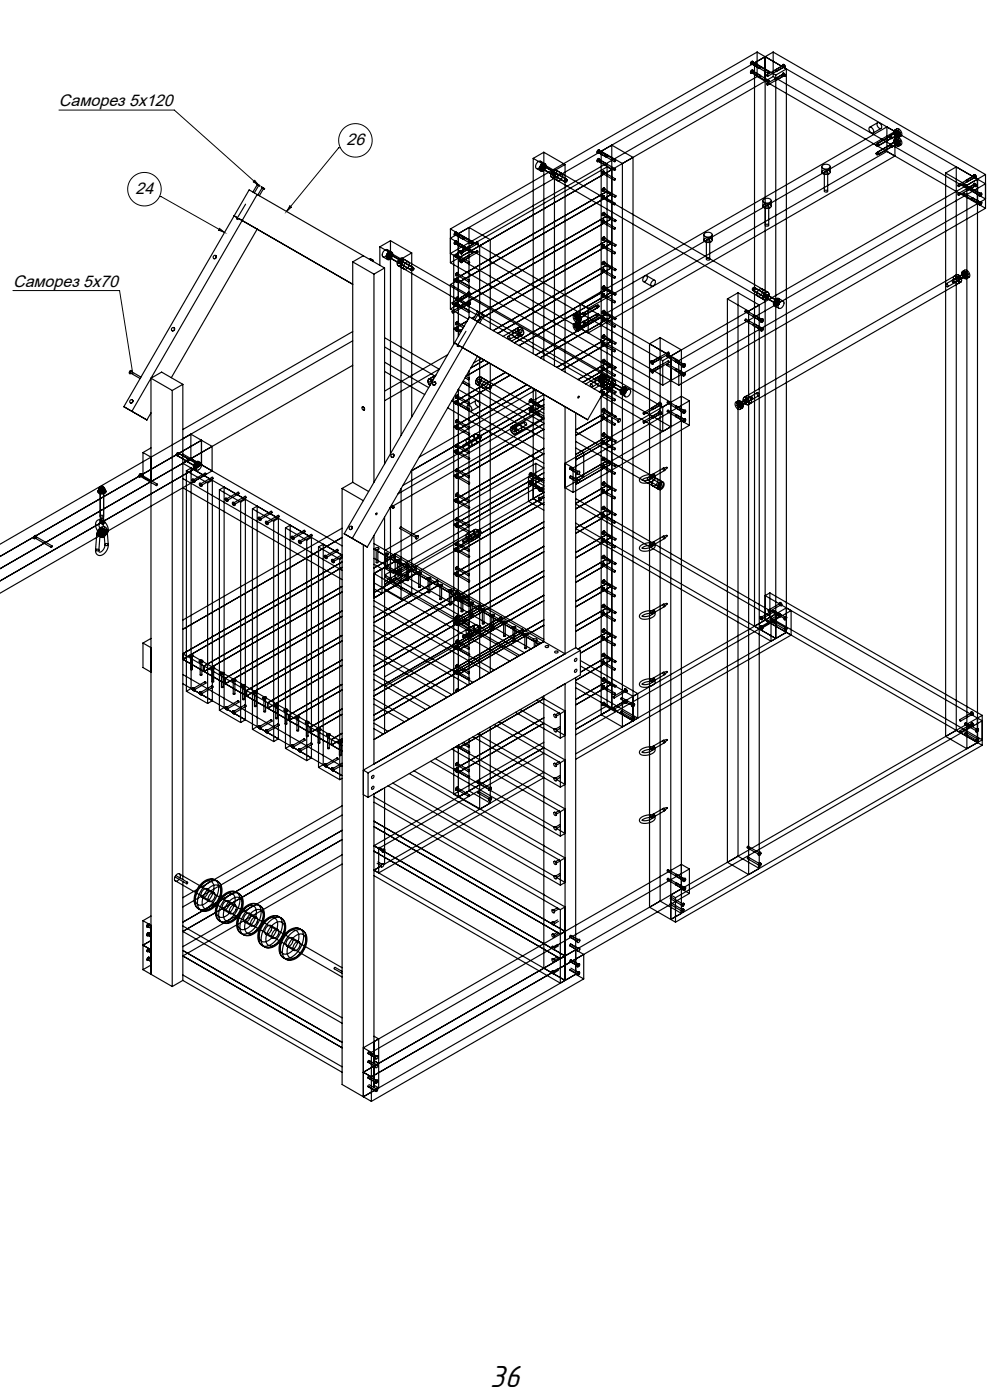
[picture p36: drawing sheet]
<svg xmlns="http://www.w3.org/2000/svg" width="297mm" height="420mm" viewBox="0 0 297 420" stroke-linecap="round" stroke-linejoin="round" font-family="sans-serif">
<defs><g id="words">
<text font-size="9.5" x="146.8" y="416.1">36</text>
<g font-size="5">
<text x="17.7" y="31.9">Саморез 5х120</text>
<text x="103.8" y="43.6">26</text>
<text x="40.6" y="58.3">24</text>
<text x="3.9" y="86">Саморез 5х70</text>
</g>
</g></defs>
<g fill="none" stroke="#000" stroke-width=".35">
<path d="M225 19.3h.1M225.2 18.5a.32 .32 0 0 1 .5 0 .32 .32 0 0 1-.2 .5 .38 .38 0 0 1-.3 .3 .38 .38 0 0 1-.4-.3 .38 .38 0 0 1 .3-.4zM225.2 19.1l5 2.9M225.3 18.5a.32 .32 0 0 1 .4 .1 .32 .32 0 0 1-.1 .4 .38 .38 0 0 1-.4 .4 .38 .38 0 0 1-.3-.4 .38 .38 0 0 1 .3-.4zM225.3 18.7l.2 .1-.2 .3zM225.5 18.7l4.9 2.8M225.5 18.6l2.4 1.4M225.5 18.4h.1M226.1 18.8v169.1l4.6-2.7M226.1 18.8l6.4 3.7M226.9 15.6l68.5 39.5-92 53.1M226.9 15.6l-91.9 53.1"/>
<path d="M226.9 15.6v7.4M231.7 15.6l63.7 36.8M231.7 15.6v7.4M231.7 15.6l-5.6 3.2M234.6 19.4l.4 .1a.44 .44 0 0 1 .4 .5 .44 .44 0 0 1-.6 .3 .44 .44 0 0 1-.3-.6zM234.6 19.4h.5a.44 .44 0 0 1 .3 .6 .44 .44 0 0 1-.5 .3 .44 .44 0 0 1-.3-.6zM234.7 19.3l-.1 .1M234.8 19.6l.2 .4zM234.8 19.6l-5 2.9M225 21.9l.1 .1M225.2 21.1a.32 .32 0 0 1 .5 0 .32 .32 0 0 1-.2 .5 .38 .38 0 0 1-.3 .3 .38 .38 0 0 1-.4-.3 .38 .38 0 0 1 .3-.4zM225.3 21.1a.32 .32 0 0 1 .4 .1 .32 .32 0 0 1-.1 .5 .38 .38 0 0 1-.4 .3 .38 .38 0 0 1-.3-.4 .38 .38 0 0 1 .3-.4z"/>
<path d="M225.3 21.4h.2l-.2 .3zM225.5 21.2l4.9 2.9M225.5 21h.1M226.9 23l68.5 39.5M226.9 23l-91.9 53 68.4 39.6M227.6 23.1l-2.4-1.4 5 2.9M229.8 25.1l.3 .4zM229.8 22.5l.3 .4zM230.2 21.6h.3l-.3 .4zM230.2 24.2l.3 .1-.3 .3zM231.7 23l63.7 36.7-96.8 55.9M231.7 23l-94.3 54.4"/>
<path d="M232.5 22.5v169l-60-34.6M232.5 22.5l3.2-1.8v169M232.6 21.5l2.4-1.5-4.9 2.9M234.6 22l.4 .1a.44 .44 0 0 1 .4 .5 .44 .44 0 0 1-.6 .3 .44 .44 0 0 1-.3-.6zM234.6 22h.5a.44 .44 0 0 1 .3 .6 .44 .44 0 0 1-.5 .3 .44 .44 0 0 1-.3-.6zM234.7 21.9l-.1 .1M234.7 22.2l-2.4 1.4M234.8 22.2l.2 .5zM234.8 22.2l-5 2.9M235 22.7l-4.9 2.8M235 22.7l-2.4 1.4M235.2 22.9h.1"/>
<path d="M235.2 20.2v.1M260.6 38.2a1.02 1.02 0 0 1 1 .6 1.02 1.02 0 0 1-.1 1.2l-.9-.7zM263 36.9a1.02 1.02 0 0 1 1 .5 1.02 1.02 0 0 1-.1 1.2l-.9-.7zM263 36.8l-2.4 1.4M264 38.5l-2.4 1.4M267.9 39.2a1.36 1.36 0 0 1 1.6 1.7 .81 .81 0 0 1-.8 .3 .81 .81 0 0 1-.6-.7l-.3-.7zM268.2 39.3a1.07 1.07 0 0 1 1 .6 1.07 1.07 0 0 1-.1 1.2l-.5-.2-.5-.6-.1-.5zM268.3 39.2a1.07 1.07 0 0 1 1 .6 1.07 1.07 0 0 1-.1 1.2l-.5-.2-.4-.6-.2-.6zM268.3 39.2l-.1 .1M268.4 39.4v.7M268.4 39.7l.6 .3a.35 .35 0 0 1-.1 .6 .35 .35 0 0 1-.5-.4zM268.4 39.7l-1.6 1"/>
<path d="M268.5 39.9l.4 .1a.28 .28 0 0 1 0 .5 .28 .28 0 0 1-.4-.3zM268.5 39.8l.1-.1-5.6 3.3M268.5 39.7h.4a.44 .44 0 0 1 .4 .5 .44 .44 0 0 1-.6 .4 .44 .44 0 0 1-.2-.6zM268.6 39.6l.4 .1a.44 .44 0 0 1 .4 .5 .44 .44 0 0 1-.6 .3 .44 .44 0 0 1-.2-.6zM268.6 39.8l.4 .1a.28 .28 0 0 1 0 .5 .28 .28 0 0 1-.4-.2zM268.6 39.6h.1M268.7 38.8a1.36 1.36 0 0 1 1.6 1.7 .81 .81 0 0 1-.9 .3 .81 .81 0 0 1-.6-.7l-.3-.7zM268.7 39.9l-.3 .2M268.7 39.9l.6 .6M268.7 39.2v.7M268.7 39.2l-.3 .2M268.8 38.7l-.7 .4"/>
<path d="M268.9 39.3l.6 .7M268.9 39.3l-.5 .1M269.3 39.1l.5 .7M269.3 39.1l-.6 .1M269.3 39.1l-.4 .2M269.5 40l-.1 .7M269.8 39.8v.7M269.8 39.8l-.3 .2M76.9 55.2l.9 .6M77.1 58.4l-37.6 65M77.1 55.4l-.2-.2 .9 .5-.2-.1M77.1 55.4l.5 .2"/>
<path d="M77.1 55.4l-1.3 2.2M77.6 55.6l-1.4 2.3M78.4 56.1l.9 .6M78.6 56.3l-.2-.2 .9 .6-.2-.1M78.6 56.3l.4 .2M78.6 56.3l-1.3 2.2M79 56.6h.1M79 56.5l-1.3 2.2M159.8 47.5v58.6M159.8 47.5l6.4 3.7M160.8 50.5l1.4 .9M161.1 48.7a.68 .68 0 0 1 .9-.3 .68 .68 0 0 1 .2 1l-.4 .7a.71 .71 0 0 1-1.1 .4 .71 .71 0 0 1-.1-1.1z"/>
<path d="M161.7 50.3l.3 .2M161.7 50.3l.3 .5M162 50.8l.4 .2M162 49.5l.4 .2M162 49.5l.6-.3 .3 .4M162 49.5l-.3 .8M162 48.4l1.4 .8M162 50.5l.4 .5M162.2 51.1h.1M162.4 49.7l-.4 .8M162.4 49.7l.6-.3 .3 .4M162.4 50.6h.1"/>
<path d="M162.4 49.6a.56 .56 0 0 1 .9-.2 .56 .56 0 0 1 0 .9l-.3 .5a.59 .59 0 0 1-1 .2 .59 .59 0 0 1 .1-1zM162.5 50.5l7 4.1M162.5 49.5a.68 .68 0 0 1 1-.3 .68 .68 0 0 1 .1 1l-.4 .8a.71 .71 0 0 1-1 .3 .71 .71 0 0 1-.2-1.1zM162.6 50.7l2.8 1.6M162.6 49.8a.32 .32 0 0 1 .5 .1 .32 .32 0 0 1-.2 .4 .38 .38 0 0 1-.4 .4 .38 .38 0 0 1-.3-.4 .38 .38 0 0 1 .3-.4zM162.6 49.6a.56 .56 0 0 1 .8-.1 .56 .56 0 0 1 0 .9l-.3 .4a.59 .59 0 0 1-.9 .2 .59 .59 0 0 1 .1-.9zM162.6 49.9a.27 .27 0 0 1 .3 .4 .27 .27 0 0 1-.5 0zM162.6 50.4l-.6 .4M162.6 50.4l.4 .2M162.6 50a.34 .34 0 0 1 .6 0 .34 .34 0 0 1-.2 .5 .33 .33 0 0 1-.5 .2 .33 .33 0 0 1 .1-.6zM162.7 50a.27 .27 0 0 1 .3 .4 .27 .27 0 0 1-.5 0zM162.9 49.8l7 4.1"/>
<path d="M162.9 49.7h.1M162.9 49.6l.4 .2M162.9 49.6l-.3 .8M163 50.6l-.6 .4M163 45.7v62.3M163 45.7l6.3 3.7M163 45.7l-3.2 1.8M163.1 49.8l2.8 1.6M163.2 49.3l.1 .1M163.3 49.8l-.3 .8M165.3 53.1l63.6 36.8M165.5 51.6a.31 .31 0 0 1 .5 0 .31 .31 0 0 1-.2 .4 .35 .35 0 0 1-.5 .3 .35 .35 0 0 1 .1-.6z"/>
<path d="M165.6 51.3a.72 .72 0 0 1 1.1-.2 .72 .72 0 0 1 0 1.1l-.4 .5a.71 .71 0 0 1-1 .4 .71 .71 0 0 1-.2-1.1zM165.7 51.2a.68 .68 0 0 1 1-.1 .68 .68 0 0 1 0 1l-.3 .6a.75 .75 0 0 1-1.1 .4 .75 .75 0 0 1-.1-1.2zM165.7 52.5l3.5 2M165.8 51.7a.32 .32 0 0 1 .5 .1 .32 .32 0 0 1-.2 .5 .35 .35 0 0 1-.6 .1 .35 .35 0 0 1 .2-.6zM166.2 51.2v58.6M166.2 51.6l3.5 2.1M166.5 51l63.7 36.7M167.5 52.3a.68 .68 0 0 1 1-.2 .68 .68 0 0 1 0 1.1l-.3 .5a.75 .75 0 0 1-1.1 .5 .75 .75 0 0 1-.1-1.2zM169.3 49.4l-3.1 1.8M169.3 49.4v62.2M169.4 53.8a.32 .32 0 0 1 .5 0 .32 .32 0 0 1-.2 .5 .35 .35 0 0 1-.6 .1 .35 .35 0 0 1 .2-.5zM169.7 54a.27 .27 0 0 1 .2 .4 .27 .27 0 0 1-.4 0z"/>
<path d="M179 45.9h.1M179 48.5h.1M179.2 45a.32 .32 0 0 1 .5 .1 .32 .32 0 0 1-.2 .5 .38 .38 0 0 1-.3 .3 .38 .38 0 0 1-.4-.4 .38 .38 0 0 1 .3-.4zM179.2 47.7a.32 .32 0 0 1 .5 0 .32 .32 0 0 1-.2 .5 .38 .38 0 0 1-.3 .3 .38 .38 0 0 1-.4-.3 .38 .38 0 0 1 .3-.5zM179.2 48.3l2.4 1.4M179.2 45.7l5 2.8M179.2 48.3l5 2.8M179.3 45.1a.32 .32 0 0 1 .5 0 .32 .32 0 0 1-.2 .5 .38 .38 0 0 1-.4 .3 .38 .38 0 0 1-.3-.3 .38 .38 0 0 1 .3-.4zM179.3 47.7a.32 .32 0 0 1 .5 0 .32 .32 0 0 1-.2 .5 .38 .38 0 0 1-.4 .3 .38 .38 0 0 1-.3-.3 .38 .38 0 0 1 .3-.4zM179.3 45.3h.2l-.2 .4zM179.3 47.9l.2 .1-.2 .3zM179.5 45.2l4.9 2.9"/>
<path d="M179.5 47.8l4.9 2.9M179.5 45.2l2.4 1.4M179.5 44.9l.1 .1M179.5 47.6h.1M180.4 52.2l.1 .1M180.4 59.6h.1M180.6 57.3h.1M180.6 51.4a.32 .32 0 0 1 .5 .1 .32 .32 0 0 1-.2 .4 .38 .38 0 0 1-.4 .4 .38 .38 0 0 1-.3-.4 .38 .38 0 0 1 .3-.4zM180.6 58.8a.32 .32 0 0 1 .5 0 .32 .32 0 0 1-.2 .5 .38 .38 0 0 1-.4 .3 .38 .38 0 0 1-.3-.3 .38 .38 0 0 1 .3-.4zM180.6 52l3.5 2.1M180.6 59.4l3.5 2M180.6 51.5a.32 .32 0 0 1 .5 0 .32 .32 0 0 1-.1 .5 .38 .38 0 0 1-.4 .3 .38 .38 0 0 1-.4-.3 .38 .38 0 0 1 .3-.4z"/>
<path d="M180.6 58.8a.32 .32 0 0 1 .5 .1 .32 .32 0 0 1-.1 .4 .38 .38 0 0 1-.4 .4 .38 .38 0 0 1-.4-.4 .38 .38 0 0 1 .3-.4zM180.7 51.7h.2l-.2 .4zM180.7 59l.2 .1-.2 .3zM180.7 56.5a.32 .32 0 0 1 .5 0 .32 .32 0 0 1-.1 .5 .38 .38 0 0 1-.4 .3 .38 .38 0 0 1-.4-.3 .38 .38 0 0 1 .3-.4zM180.8 57.1l3.5 2M180.8 56.5a.32 .32 0 0 1 .5 .1 .32 .32 0 0 1-.1 .4 .38 .38 0 0 1-.4 .4 .38 .38 0 0 1-.4-.4 .38 .38 0 0 1 .3-.4zM180.8 56.7l.3 .1-.3 .3zM180.9 51.6l3.5 2.1M180.9 59l3.5 2M180.9 51.3l.1 .1M180.9 58.7h.1M181 56.7l3.6 2"/>
<path d="M181.1 56.4h.1M181.9 50.1l-45.9 26.5v26.7M181.9 50.1l1.5 .8-46 26.5M181.9 50.1v73.7M184.2 53.7l.2 .1-.2 .3zM184.2 48.1l.3 .1-.3 .3zM184.2 50.8h.3l-.3 .3zM184.4 58.8h.2l-.2 .3zM228.8 59.8a1.46 1.46 0 0 1 2.3 .5 1.39 1.39 0 0 1-2.4-.2zM246.3 50v1.6M246.5 49.6a1.46 1.46 0 0 1 2.3 .5 1.4 1.4 0 0 1-2.5-.2zM246.5 51.3a1.46 1.46 0 0 1 2.3 .4 1.4 1.4 0 0 1-2.5-.2z"/>
<path d="M247.1 51.6v5.7M247.2 51.5l.3-.2a.37 .37 0 0 1 .5 .2 .37 .37 0 0 1-.1 .5 .37 .37 0 0 1-.5-.1l-.3-.1zM247.2 57.2l.3-.1a.37 .37 0 0 1 .5 .1 .37 .37 0 0 1-.1 .5 .37 .37 0 0 1-.5-.1l-.3-.1zM248.1 51.6v5.7M248.8 50v1.6M262.9 45.6l.5 .2a.28 .28 0 0 1 0 .5 .28 .28 0 0 1-.4-.3zM262.9 43l.5 .2a.28 .28 0 0 1 0 .5 .28 .28 0 0 1-.4-.3zM266.7 40.7l.6 .3a.35 .35 0 0 1-.1 .6 .35 .35 0 0 1-.5-.4zM266.7 43.3l.6 .3a.35 .35 0 0 1-.1 .6 .35 .35 0 0 1-.5-.4zM266.9 43.5l-4.3 2.4M266.9 40.9l-4.3 2.4M267.2 41.4l-4.3 2.4"/>
<path d="M267.2 44l-4.3 2.5M267.9 41.8a1.36 1.36 0 0 1 1.6 1.8 .81 .81 0 0 1-.8 .3 .81 .81 0 0 1-.6-.7l-.3-.8zM268.2 41.9a1.07 1.07 0 0 1 1 .6 1.07 1.07 0 0 1-.1 1.2l-.9-.6-.2-.7zM268.3 41.8a1.07 1.07 0 0 1 1 .6 1.07 1.07 0 0 1-.1 1.2l-.8-.6-.3-.7zM268.3 41.8l-.1 .1M268.4 42.7l.5 .7M268.4 40.1l.5 .7M268.4 42v.7M268.4 42.3l.6 .3a.35 .35 0 0 1-.1 .6 .35 .35 0 0 1-.5-.4zM268.4 42.3l-1.6 1M268.5 42.5l.4 .1a.28 .28 0 0 1 0 .5 .28 .28 0 0 1-.4-.3zM268.5 42.4l.1-.1-5.6 3.3"/>
<path d="M268.5 42.3h.4a.44 .44 0 0 1 .4 .6 .44 .44 0 0 1-.6 .3 .44 .44 0 0 1-.2-.6zM268.6 42.2l.4 .1a.44 .44 0 0 1 .4 .5 .44 .44 0 0 1-.6 .3 .44 .44 0 0 1-.2-.5zM268.6 42.4l.4 .2a.28 .28 0 0 1 0 .4 .28 .28 0 0 1-.4-.2zM268.6 42.2h.1M268.7 41.4a1.36 1.36 0 0 1 1.6 1.7 .81 .81 0 0 1-.9 .3 .81 .81 0 0 1-.6-.7l-.3-.7zM268.7 42.5l-.3 .2M268.7 42.5l.6 .7M268.7 41.8l-.3 .2M268.7 41.8v.7M268.8 41.3l-.7 .4M268.9 43.1l.1-.1-5.6 3.3M268.9 40.5l.1-.1-5.6 3.3"/>
<path d="M268.9 41.9l.6 .7M268.9 41.9l-.5 .1M268.9 43.2l-1.6 1M268.9 40.6l-1.6 1M269.2 43.1h-.1M269.2 40.5h-.1M269.3 43.2l-.4 .2M269.3 40.5l-.4 .3M269.3 41.7l.5 .7M269.3 41.7l-.6 .1M269.3 41.7l-.4 .2M269.3 40.9l-.1 .1"/>
<path d="M269.3 43.6h-.1M269.4 43.3l-.5 .1M269.4 40.7l-.5 .1M269.5 42.6l-.1 .7M269.8 43.1l-.5 .1M269.8 43.1l-.4 .2M269.8 40.5h-.5M269.8 40.5l-.4 .2M269.8 42.4l-.3 .2M269.8 42.4v.7M270 40.8l-.7 .4M270 43.4l-.7 .5"/>
<path d="M283.4 51.9l6.4 3.7M283.4 51.9l3.2-1.8v169l-3.2 1.8M283.4 51.9v169M287.1 55.5l.2 .5zM287.1 58.1l.2 .5zM288.7 58.4l5 2.8M288.7 55.8l5 2.8M289 55.3l4.9 2.9M289 57.9l4.9 2.9-2.4-1.4M289.8 55.6v169M291.2 57.3l2.5 1.4M291.2 59.9l2.5 1.4"/>
<path d="M291.5 56.8l2.5 1.3M291.9 52.5h.4a.44 .44 0 0 1 .3 .6 .44 .44 0 0 1-.5 .3 .44 .44 0 0 1-.3-.6zM291.9 55.1h.4a.44 .44 0 0 1 .3 .6 .44 .44 0 0 1-.5 .3 .44 .44 0 0 1-.3-.6zM291.9 52.5h.4a.44 .44 0 0 1 .4 .5 .44 .44 0 0 1-.5 .3 .44 .44 0 0 1-.3-.5zM291.9 55.1h.4a.44 .44 0 0 1 .4 .5 .44 .44 0 0 1-.5 .4 .44 .44 0 0 1-.3-.6zM292 52.4h-.1M292 55h-.1M292 52.6l-2.4 1.4M292 55.2l-2.4 1.4M292 52.7l.3 .4zM292 55.3l.3 .4zM292 52.7l-4.9 2.8"/>
<path d="M292 55.3l-4.9 2.8M292.3 53.1l-5 2.9M292.3 55.8l-5 2.8M292.3 53.2l-2.4 1.3M292.5 53.3h-.1M292.5 55.9l-.1 .1M293.5 58.9h.1M293.7 58a.32 .32 0 0 1 .5 .1 .32 .32 0 0 1-.1 .5 .38 .38 0 0 1-.4 .3 .38 .38 0 0 1-.4-.4 .38 .38 0 0 1 .3-.4zM293.8 58.1a.32 .32 0 0 1 .5 0 .32 .32 0 0 1-.2 .5 .38 .38 0 0 1-.3 .3 .38 .38 0 0 1-.4-.3 .38 .38 0 0 1 .3-.4zM294.1 57.9v.1M295.4 52.4l-5.6 3.2M295.4 52.4v10.1"/>
<path d="M64.6 76.6l.2 .4M64.8 77l-.2 .6-.5-.1M70.2 64.8l1 .5M71 65.7l.4 .2M71.5 65.6l34.2 19.7M73.6 61.3l-2.6 4.4M77.1 68.7l-25.8 44.6M105.7 78.6l6.4 3.6M105.7 78.6v66.1M108.9 76.7l-34.2-19.7-37.6 65 6.9 4 1.3-2.1M108.9 76.7l-3.2 1.9M108.9 76.7l6.4 3.7"/>
<path d="M110.9 77.7l.9 .5M111.2 77.8l-.3-.1 .6 .3M111.2 77.8l.3 .2M111.2 77.8l-.1 .2M111.5 78l.1 .1M111.5 78l.3 .2-.2-.1M111.6 78.1l-.1 .1M113.8 74l6.4 3.7M113.8 74v5.6M114.8 77.1l1.4 .8M115.1 75.2a.68 .68 0 0 1 1-.3 .68 .68 0 0 1 .1 1l-.4 .8a.71 .71 0 0 1-1 .4 .71 .71 0 0 1-.1-1.2zM115.7 76.9l.4 .2"/>
<path d="M115.7 76.9l.3 .4M116 77.3l.4 .2M116 76.1l.4 .2M116 76.1l-.3 .8M116.1 74.9l1.4 .8M116.1 77.1l.3 .4M116.2 77.6l.1 .1M116.4 76.3l-.3 .8M116.4 77.2h.1M116.5 76.1a.56 .56 0 0 1 .8-.2 .56 .56 0 0 1 0 .9l-.3 .5a.59 .59 0 0 1-.9 .2 .59 .59 0 0 1 0-1zM116.5 77.1l7.1 4M116.5 76a.68 .68 0 0 1 1-.3 .68 .68 0 0 1 .2 1.1l-.5 .7a.71 .71 0 0 1-1 .4 .71 .71 0 0 1-.1-1.1z"/>
<path d="M116.6 77.2l2.8 1.6M116.6 76.4a.32 .32 0 0 1 .5 0 .32 .32 0 0 1-.1 .5 .38 .38 0 0 1-.4 .3 .38 .38 0 0 1-.4-.3 .38 .38 0 0 1 .3-.4zM116.6 76.2a.56 .56 0 0 1 .9-.2 .56 .56 0 0 1-.1 .9l-.3 .5a.59 .59 0 0 1-.9 .2 .59 .59 0 0 1 .1-1zM116.6 76.4a.27 .27 0 0 1 .3 .4 .27 .27 0 0 1-.5 0zM116.7 77l.3 .2M116.7 77l-.7 .3M116.7 75.7l-.7 .4M116.7 75.7l.3 .5M116.7 75.7l.3 .2M116.7 76.5a.34 .34 0 0 1 .5 0 .34 .34 0 0 1-.1 .5 .33 .33 0 0 1-.6 .2 .33 .33 0 0 1 .1-.6zM116.8 76.5a.27 .27 0 0 1 .3 .4 .27 .27 0 0 1-.5 0zM116.9 76.4l7.1 4.1"/>
<path d="M117 76.3h.1M117 76.2l.3 .2M117 76.2l-.3 .8M117 77.2l-.6 .3M117 75.9l-.6 .4M117 75.9l.3 .5M117 72.2l-3.2 1.8M117 72.2v63.9M117 72.2l6.4 3.7M117.1 76.4l2.8 1.6M117.2 75.9h.1M117.3 76.4l-.3 .8"/>
<path d="M119.3 79.7l23.6 13.6M119.5 78.1a.31 .31 0 0 1 .5 0 .31 .31 0 0 1-.1 .5 .35 .35 0 0 1-.6 .2 .35 .35 0 0 1 .1-.6zM119.6 77.9a.72 .72 0 0 1 1.1-.3 .72 .72 0 0 1 0 1.1l-.3 .6a.71 .71 0 0 1-1.1 .4 .71 .71 0 0 1-.1-1.1zM119.7 77.8a.68 .68 0 0 1 1-.2 .68 .68 0 0 1 0 1.1l-.3 .5a.75 .75 0 0 1-1.1 .5 .75 .75 0 0 1-.1-1.2zM119.7 79l3.5 2.1M119.9 78.3a.32 .32 0 0 1 .5 0 .32 .32 0 0 1-.2 .5 .35 .35 0 0 1-.6 .1 .35 .35 0 0 1 .2-.6zM120.2 77.7v52.9M120.2 78.2l3.5 2M121.5 78.8a.68 .68 0 0 1 1.1-.1 .68 .68 0 0 1 0 1l-.3 .6a.75 .75 0 0 1-1.2 .4 .75 .75 0 0 1 0-1.2zM122.4 78.6l-1.8-1.1 63.6 36.8M123.4 75.9l-3.2 1.8M123.4 75.9v49.2"/>
<path d="M135 68.7l68.4 39.5M135 68.7v10.1M135 78.8l63.6 36.8M136.2 70.6h.1M136.2 73.2h.1M136.4 69.8a.32 .32 0 0 1 .5 0 .32 .32 0 0 1-.2 .5 .38 .38 0 0 1-.3 .3 .38 .38 0 0 1-.4-.3 .38 .38 0 0 1 .3-.4zM136.4 72.4a.32 .32 0 0 1 .5 0 .32 .32 0 0 1-.2 .5 .38 .38 0 0 1-.3 .3 .38 .38 0 0 1-.4-.3 .38 .38 0 0 1 .3-.4zM136.4 70.4l2.4 1.4M136.4 73l2.4 1.4M136.4 70.4l5 2.8M136.4 73l5 2.8M136.4 69.8a.32 .32 0 0 1 .5 0 .32 .32 0 0 1-.1 .5 .38 .38 0 0 1-.4 .3 .38 .38 0 0 1-.4-.3 .38 .38 0 0 1 .4-.4z"/>
<path d="M136.4 72.4a.32 .32 0 0 1 .5 0 .32 .32 0 0 1-.1 .5 .38 .38 0 0 1-.4 .4 .38 .38 0 0 1-.4-.4 .38 .38 0 0 1 .4-.4zM136.5 70l.2 .1-.2 .3zM136.5 72.6l.2 .1-.2 .3zM136.7 69.9l4.9 2.9M136.7 69.9l2.4 1.4M136.7 77.2l.1 .1M136.7 72.3h.1M136.9 76.4a.32 .32 0 0 1 .5 0 .32 .32 0 0 1-.2 .5 .38 .38 0 0 1-.3 .3 .38 .38 0 0 1-.4-.3 .38 .38 0 0 1 .3-.4zM136.9 77l3.6 2.1M136.9 76.4a.32 .32 0 0 1 .5 .1 .32 .32 0 0 1-.1 .4 .38 .38 0 0 1-.4 .4 .38 .38 0 0 1-.3-.4 .38 .38 0 0 1 .3-.4zM137 76.6l.2 .1-.2 .3zM137.2 76.6l3.5 2"/>
<path d="M137.2 76.3h.1M137.4 77.4l-2.4 1.4M137.8 77.9l.4 .1a.44 .44 0 0 1 .4 .5 .44 .44 0 0 1-.6 .3 .44 .44 0 0 1-.3-.6zM137.8 75.3l.4 .1a.44 .44 0 0 1 .4 .5 .44 .44 0 0 1-.6 .3 .44 .44 0 0 1-.3-.6zM137.8 77.9h.5a.44 .44 0 0 1 .3 .6 .44 .44 0 0 1-.5 .3 .44 .44 0 0 1-.3-.6zM137.8 75.3h.5a.44 .44 0 0 1 .3 .5 .44 .44 0 0 1-.5 .4 .44 .44 0 0 1-.3-.6zM137.9 77.8l-.1 .1M137.9 75.2l-.1 .1M138.4 78.7v.1M138.4 76.1v.1M139.1 73.9l-2.4-1.3 4.9 2.8M140.5 78.7h.3l-.3 .4z"/>
<path d="M140.6 68.2l6.3 3.7v26.8M140.6 68.2v27.1M140.6 68.2l-5.6 3.3 63.6 36.7M141.4 72.9h.3l-.3 .3zM141.4 75.5h.3l-.3 .4zM143 75.2l-5 2.8M143 72.6l-5 2.9M143.2 75.6l-4.9 2.9 2.4-1.3M143.2 73l-4.9 2.9M143.8 73.8v19.9M180.4 74.3h.1M180.4 66.9l.1 .1"/>
<path d="M180.6 79.3v.1M180.6 72h.1M180.6 64.6v.1M180.6 73.5a.32 .32 0 0 1 .5 0 .32 .32 0 0 1-.2 .5 .38 .38 0 0 1-.4 .3 .38 .38 0 0 1-.3-.3 .38 .38 0 0 1 .3-.4zM180.6 66.1a.32 .32 0 0 1 .5 .1 .32 .32 0 0 1-.2 .4 .38 .38 0 0 1-.4 .4 .38 .38 0 0 1-.3-.4 .38 .38 0 0 1 .3-.4zM180.6 74.1l3.5 2M180.6 66.7l3.5 2.1M180.6 73.5a.32 .32 0 0 1 .5 .1 .32 .32 0 0 1-.1 .4 .38 .38 0 0 1-.4 .4 .38 .38 0 0 1-.4-.4 .38 .38 0 0 1 .3-.4zM180.6 66.2a.32 .32 0 0 1 .5 0 .32 .32 0 0 1-.1 .5 .38 .38 0 0 1-.4 .3 .38 .38 0 0 1-.4-.3 .38 .38 0 0 1 .3-.4zM180.7 73.7l.2 .1-.2 .3zM180.7 66.4h.2l-.2 .4zM180.7 78.5a.32 .32 0 0 1 .5 .1 .32 .32 0 0 1-.1 .4 .38 .38 0 0 1-.4 .4 .38 .38 0 0 1-.4-.4 .38 .38 0 0 1 .3-.4z"/>
<path d="M180.7 71.2a.32 .32 0 0 1 .5 0 .32 .32 0 0 1-.1 .5 .38 .38 0 0 1-.4 .3 .38 .38 0 0 1-.4-.3 .38 .38 0 0 1 .3-.4zM180.7 63.8a.32 .32 0 0 1 .5 .1 .32 .32 0 0 1-.1 .4 .38 .38 0 0 1-.4 .4 .38 .38 0 0 1-.4-.4 .38 .38 0 0 1 .3-.4zM180.8 79.1l3.5 2.1M180.8 71.8l3.5 2M180.8 64.4l3.5 2.1M180.8 78.6a.32 .32 0 0 1 .5 0 .32 .32 0 0 1-.1 .5 .38 .38 0 0 1-.4 .3 .38 .38 0 0 1-.4-.3 .38 .38 0 0 1 .3-.4zM180.8 71.2a.32 .32 0 0 1 .5 .1 .32 .32 0 0 1-.1 .4 .38 .38 0 0 1-.4 .4 .38 .38 0 0 1-.4-.4 .38 .38 0 0 1 .3-.4zM180.8 63.9a.32 .32 0 0 1 .5 0 .32 .32 0 0 1-.1 .5 .38 .38 0 0 1-.4 .3 .38 .38 0 0 1-.4-.3 .38 .38 0 0 1 .3-.4zM180.8 78.8h.3l-.3 .4zM180.8 71.4l.3 .1-.3 .3zM180.8 64.1h.3l-.3 .4zM180.9 73.7l3.5 2"/>
<path d="M180.9 66.3l3.5 2.1M180.9 73.4h.1M180.9 66l.1 .1M181 78.7l3.6 2M181 71.4l3.6 2M181 64l3.6 2.1M181.1 78.4l.1 .1M181.1 71.1h.1M181.1 63.7l.1 .1M184.2 75.8h.2l-.2 .3zM184.2 68.4l.2 .1-.2 .3zM184.2 61.1h.2l-.2 .3z"/>
<path d="M184.4 73.5h.2l-.2 .3zM184.4 66.1l.2 .1-.2 .3zM210.9 70.4v1.6M211.1 70a1.46 1.46 0 0 1 2.3 .5 1.39 1.39 0 0 1-2.4-.2zM211.1 71.7a1.46 1.46 0 0 1 2.3 .4 1.39 1.39 0 0 1-2.4-.2zM211.7 72v5.8M211.8 71.9l.3-.2a.37 .37 0 0 1 .5 .2 .37 .37 0 0 1 0 .5 .37 .37 0 0 1-.6-.1l-.3-.1zM211.8 77.6l.3-.1a.37 .37 0 0 1 .5 .1 .37 .37 0 0 1 0 .5 .37 .37 0 0 1-.6-.1l-.3-.1zM212.7 72v5.8M213.4 70.4v1.6M228.6 60.2v1.6M228.8 61.5a1.46 1.46 0 0 1 2.3 .4 1.39 1.39 0 0 1-2.4-.2z"/>
<path d="M229.5 61.7l.3-.2a.37 .37 0 0 1 .5 .2 .37 .37 0 0 1-.1 .5 .37 .37 0 0 1-.5-.1l-.3-.2zM229.5 67.4l.3-.1a.37 .37 0 0 1 .5 .1 .37 .37 0 0 1-.1 .5 .37 .37 0 0 1-.5-.1l-.3-.1zM230.4 61.8v5.7M231.1 60.2v1.6M293.7 60.7a.32 .32 0 0 1 .5 0 .32 .32 0 0 1-.1 .5 .38 .38 0 0 1-.4 .3 .38 .38 0 0 1-.4-.3 .38 .38 0 0 1 .3-.4zM293.8 60.7a.32 .32 0 0 1 .5 0 .32 .32 0 0 1-.2 .5 .38 .38 0 0 1-.3 .3 .38 .38 0 0 1-.4-.3 .38 .38 0 0 1 .3-.4zM294.1 60.6h.1M295.4 62.5l-92 53.1M52.1 98.3l.2 .3-.1 .4-.3 .3-.3-.1M105.7 99.5l-50.9 29.4M112.1 82.2v62.5M115.3 80.4l-3.2 1.8"/>
<path d="M115.3 80.4v58.8M123.4 80.3a.32 .32 0 0 1 .5 .1 .32 .32 0 0 1-.2 .4 .35 .35 0 0 1-.6 .2 .35 .35 0 0 1 .2-.6zM123.7 80.5a.27 .27 0 0 1 .3 .4 .27 .27 0 0 1-.5 0zM135 85.3l63.6 36.8v7.3l-18.4-10.6 3.2-1.8-1.5-.8-2.3 1.4M135 85.3v7.4M135 85.3l2.4-1.3 63.6 36.7M135 92.7l2.4-1.4 5.3 3M135 92.7l5.3 3.1M135.5 93.4l.2 .4zM135.5 90.8l.2 .4zM136 84l45.9-26.6 1.5 .8-46 26.6zM136 91.3l45.9-26.5 1.5 .8-46 26.5z"/>
<path d="M136.6 90l.1 .1M136.6 97.4h.1M136.6 82.7h.1M136.7 91.9l.1 .1M136.7 99.3h.1M136.7 84.6h.1M136.8 89.2a.32 .32 0 0 1 .5 0 .32 .32 0 0 1-.1 .5 .38 .38 0 0 1-.4 .4 .38 .38 0 0 1-.4-.4 .38 .38 0 0 1 .3-.4zM136.8 96.6a.32 .32 0 0 1 .5 0 .32 .32 0 0 1-.1 .5 .38 .38 0 0 1-.4 .3 .38 .38 0 0 1-.4-.3 .38 .38 0 0 1 .3-.4zM136.8 81.9a.32 .32 0 0 1 .5 0 .32 .32 0 0 1-.1 .5 .38 .38 0 0 1-.4 .3 .38 .38 0 0 1-.4-.3 .38 .38 0 0 1 .3-.4zM136.8 97.2l2 1.1M136.8 82.5l3.6 2M136.9 98.4a.32 .32 0 0 1 .5 .1 .32 .32 0 0 1-.2 .5 .38 .38 0 0 1-.3 .3 .38 .38 0 0 1-.4-.4 .38 .38 0 0 1 .3-.4z"/>
<path d="M136.9 91.1a.32 .32 0 0 1 .5 0 .32 .32 0 0 1-.2 .5 .38 .38 0 0 1-.3 .3 .38 .38 0 0 1-.4-.3 .38 .38 0 0 1 .3-.4zM136.9 83.7a.32 .32 0 0 1 .5 .1 .32 .32 0 0 1-.2 .5 .38 .38 0 0 1-.3 .3 .38 .38 0 0 1-.4-.4 .38 .38 0 0 1 .3-.4zM136.9 89.3a.32 .32 0 0 1 .5 0 .32 .32 0 0 1-.2 .5 .38 .38 0 0 1-.3 .3 .38 .38 0 0 1-.4-.3 .38 .38 0 0 1 .3-.5zM136.9 96.6a.32 .32 0 0 1 .5 0 .32 .32 0 0 1-.2 .5 .38 .38 0 0 1-.3 .3 .38 .38 0 0 1-.4-.3 .38 .38 0 0 1 .3-.4zM136.9 81.9a.32 .32 0 0 1 .5 0 .32 .32 0 0 1-.2 .5 .38 .38 0 0 1-.3 .4 .38 .38 0 0 1-.4-.4 .38 .38 0 0 1 .3-.4zM136.9 89.5h.2l-.2 .3zM136.9 96.8l.2 .1-.2 .3zM136.9 82.1l.2 .1-.2 .3zM136.9 99.1l1.1 .6M136.9 91.7l3.6 2.1M136.9 84.4l3.6 2M136.9 98.5a.32 .32 0 0 1 .5 0 .32 .32 0 0 1-.1 .5 .38 .38 0 0 1-.4 .3 .38 .38 0 0 1-.3-.3 .38 .38 0 0 1 .3-.4z"/>
<path d="M136.9 91.1a.32 .32 0 0 1 .5 .1 .32 .32 0 0 1-.1 .4 .38 .38 0 0 1-.4 .4 .38 .38 0 0 1-.3-.4 .38 .38 0 0 1 .3-.4zM136.9 83.8a.32 .32 0 0 1 .5 0 .32 .32 0 0 1-.1 .5 .38 .38 0 0 1-.4 .3 .38 .38 0 0 1-.3-.3 .38 .38 0 0 1 .3-.4zM137 98.7h.2l-.2 .4zM137 91.3l.2 .1-.2 .3zM137 84h.2l-.2 .4zM137.1 89.4l3.5 2M137.1 96.7l2 1.2M137.1 82l3.5 2.1M137.2 89.1v.1M137.2 96.5h.1M137.2 81.8h.1M137.2 98.6l1.1 .7"/>
<path d="M137.2 91.3l3.5 2M137.2 83.9l3.5 2.1M137.2 98.3l.1 .1M137.2 91h.1M137.2 83.7h.1M138.3 89.8l2.4-1.4-5 2.8M139.6 99.4l-2.6 4.4 .4 .2M140 96.3l-4 2.4 1.4 .8 1.2-.7M140.2 90.4h.5a.44 .44 0 0 1 .3 .5 .44 .44 0 0 1-.5 .4 .44 .44 0 0 1-.3-.6zM140.2 87.8h.5a.44 .44 0 0 1 .3 .5 .44 .44 0 0 1-.5 .4 .44 .44 0 0 1-.3-.6zM140.3 90.3l.4 .1a.44 .44 0 0 1 .4 .5 .44 .44 0 0 1-.5 .3 .44 .44 0 0 1-.3-.6zM140.3 87.7l.4 .1a.44 .44 0 0 1 .4 .5 .44 .44 0 0 1-.5 .3 .44 .44 0 0 1-.3-.6z"/>
<path d="M140.4 90.3h-.1M140.4 87.7h-.1M140.4 87.9l-2.4 1.4M140.4 90.5l-2.4 1.4M140.4 91.5l.3 .1-.3 .3zM140.4 84.2h.3l-.3 .3zM140.4 90.6l.3 .4zM140.4 87.9l.3 .5zM140.4 90.6l-4.9 2.8M140.4 87.9l-4.9 2.9M140.5 93.4h.3l-.3 .4zM140.5 86l.3 .1-.3 .3z"/>
<path d="M140.7 91l-5 2.8M140.9 91.2h-.1M140.9 88.6h-.1M142.2 95l-.8 .5M143 93.3l.9 .5M143 93.3h-.1M143.1 94.6l1.1 .6M143.1 96.5l-37.5 65M143.1 94.5l38.8-22.4 1.5 .8-38.7 22.3M143.2 93.5l-.3-.2 .9 .6-.2-.2M143.2 93.5l.4 .2M143.2 93.5l-1.4 2.2"/>
<path d="M143.6 93.7l-1.3 2.3M143.8 93.8v2.1M143.8 95.8l-1 .5M143.9 93.8l.6 .4M143.9 93.8l-.1 .1M144.4 94.3l.9 .5M144.6 95.5l56.4 32.5M144.6 94.4l-.2-.1 .9 .5-.2-.1M144.6 94.4l.5 .3M144.6 94.4l-1.3 2.2M144.9 94.4l38.1 22-3.3-1.9M145.1 94.7l-1.3 2.2"/>
<path d="M147.8 99.2l34.1-19.7 1.5 .8-34.2 19.7M153.7 99.2a1.35 1.35 0 0 1 1.4 .7 1.35 1.35 0 0 1-.1 1.5 1.53 1.53 0 0 1-1.3-2.2zM155.3 98.3a1.35 1.35 0 0 1 1.4 .6 1.35 1.35 0 0 1-.1 1.5 1.53 1.53 0 0 1-1.3-2.1zM155.4 98.3a1.35 1.35 0 0 1 1.3 .7 1.35 1.35 0 0 1-.1 1.4 1.53 1.53 0 0 1-1.2-2.1zM155.4 98.2l-4.6 2.7M155.8 98.9h.2l.3 .3a.35 .35 0 0 1-.1 .6 .35 .35 0 0 1-.4-.5zM155.8 98.9l-3.5 2M156.3 99.7l-3.5 2.1M172 94.6a1.35 1.35 0 0 1 1.3 .6 1.35 1.35 0 0 1-.1 1.5 1.53 1.53 0 0 1-1.2-2.1zM172 97.2a1.35 1.35 0 0 1 1.3 .6 1.35 1.35 0 0 1-.1 1.5 1.53 1.53 0 0 1-1.2-2.1zM172.3 94.8v.8M172.3 97.5v.7"/>
<path d="M172.3 98.2l.5 .6M172.3 95.6l.5 .6M172.6 97.2l-.3 .3M172.6 94.6v.8M172.6 97.2v.8M172.6 94.6l-.3 .2M172.6 98l-.3 .2M172.6 98l.6 .6M172.6 95.4l-.3 .2M172.6 95.4l.6 .6M172.7 94.5a1.02 1.02 0 0 1 1 .5 1.02 1.02 0 0 1-.1 1.2l-.9-.7zM172.7 97.1a1.02 1.02 0 0 1 1 .5 1.02 1.02 0 0 1-.1 1.2l-.9-.7z"/>
<path d="M172.7 94.2a1.35 1.35 0 0 1 1.3 .6 1.35 1.35 0 0 1-.1 1.5 1.53 1.53 0 0 1-1.2-2.1zM172.7 96.8a1.35 1.35 0 0 1 1.3 .6 1.35 1.35 0 0 1-.1 1.5 1.53 1.53 0 0 1-1.2-2.1zM172.8 96.7l-.8 .4M172.8 94.1l-.8 .4M172.8 94.4a1.02 1.02 0 0 1 1.1 .5 1.02 1.02 0 0 1-.2 1.2l-.9-.7zM172.8 97a1.02 1.02 0 0 1 1.1 .5 1.02 1.02 0 0 1-.2 1.2l-.9-.7zM172.8 97.4l.6 .7M172.8 97.4l-.5 .1M172.8 94.8l.6 .7M172.8 94.8h-.5M172.8 97.5l.5 .1a.44 .44 0 0 1 .3 .5 .44 .44 0 0 1-.5 .3 .44 .44 0 0 1-.3-.6zM172.8 94.9h.5a.44 .44 0 0 1 .3 .6 .44 .44 0 0 1-.5 .3 .44 .44 0 0 1-.3-.6z"/>
<path d="M172.9 94.3l-.2 .1M172.9 96.9l-.2 .1M172.9 97.5h.4a.44 .44 0 0 1 .4 .5 .44 .44 0 0 1-.6 .4 .44 .44 0 0 1-.2-.6zM172.9 94.9h.4a.44 .44 0 0 1 .4 .5 .44 .44 0 0 1-.6 .4 .44 .44 0 0 1-.2-.6zM173 97.4l-.1 .1M173 94.8h-.1M173 97.5h.2a.36 .36 0 0 1 .4 .5 .36 .36 0 0 1-.5 .2 .36 .36 0 0 1-.1-.5zM173 94.9h.2a.36 .36 0 0 1 .4 .5 .36 .36 0 0 1-.5 .2 .36 .36 0 0 1-.1-.5zM173.1 94.8l.5 .2a.37 .37 0 0 1 .1 .5 .37 .37 0 0 1-.4 .2 .37 .37 0 0 1-.2-.5zM173.1 97.4l.5 .2a.37 .37 0 0 1 .1 .5 .37 .37 0 0 1-.4 .2 .37 .37 0 0 1-.2-.5zM173.2 94.9h.2a.36 .36 0 0 1 .3 .4 .36 .36 0 0 1-.5 .2 .36 .36 0 0 1-.1-.5zM173.2 97.5h.2a.36 .36 0 0 1 .3 .4 .36 .36 0 0 1-.5 .3 .36 .36 0 0 1-.1-.6z"/>
<path d="M173.2 94.6l-.4 .2M173.2 97.2l-.4 .2M173.2 97.2l.5 .7M173.2 97.2h-.6M173.2 94.6l.5 .7M173.2 94.6h-.6M173.2 98.6l-.4 .2M173.2 96l-.4 .2M173.4 95.5v.7M173.4 98.1v.7M173.4 98.8h-.6M173.4 96.2h-.6"/>
<path d="M173.5 98.3l-.1 .1M173.5 95.7l-.1 .1M173.7 95.3l-.3 .2M173.7 97.9l-.3 .2M173.7 95.3v.7M173.7 97.9v.7M173.7 98.6h-.5M173.7 98.6l-.3 .2M173.7 96h-.5M173.7 96l-.3 .2M173.9 91.1l91.9-53v7.3l-91.9 53.1zM173.9 96l-.2 .1"/>
<path d="M173.9 98.7h-.2M174 96.3l-.7 .4M174 98.9l-.7 .4M174.8 93.8l.5 .2a.37 .37 0 0 1 .1 .5 .37 .37 0 0 1-.4 .2 .37 .37 0 0 1-.2-.5zM174.8 96.4l.5 .2a.37 .37 0 0 1 .1 .5 .37 .37 0 0 1-.4 .2 .37 .37 0 0 1-.2-.5zM174.8 96.4l-1.7 1M174.8 93.8l-1.7 .9M175.3 94.6l-1.7 1M175.3 97.2l-1.7 1M176.3 92.5l91.9-53v7.3l-91.9 53.1zM178.7 94.3h.2a.36 .36 0 0 1 .4 .4 .36 .36 0 0 1-.6 .3 .36 .36 0 0 1-.1-.6zM178.7 91.7h.2a.36 .36 0 0 1 .4 .4 .36 .36 0 0 1-.6 .3 .36 .36 0 0 1-.1-.6z"/>
<path d="M178.7 94.3l-5.7 3.2 .2-.1M178.7 91.7l-5.7 3.2M179.1 95l-5.7 3.2M179.1 92.3l-5.7 3.3 .2-.1M179.2 91.5l-4.3 2.4M179.2 94.1l-4.3 2.4M179.5 94.6l-4.3 2.5M179.5 92l-4.3 2.5M180.4 96.3l.1 .1M180.4 89h.1M180.4 81.6l.1 .1M180.6 94v.1"/>
<path d="M180.6 86.7h.1M180.6 95.5a.32 .32 0 0 1 .5 .1 .32 .32 0 0 1-.2 .4 .38 .38 0 0 1-.4 .4 .38 .38 0 0 1-.3-.4 .38 .38 0 0 1 .3-.4zM180.6 88.2a.32 .32 0 0 1 .5 0 .32 .32 0 0 1-.2 .5 .38 .38 0 0 1-.4 .3 .38 .38 0 0 1-.3-.3 .38 .38 0 0 1 .3-.4zM180.6 80.8a.32 .32 0 0 1 .5 .1 .32 .32 0 0 1-.2 .4 .38 .38 0 0 1-.4 .4 .38 .38 0 0 1-.3-.4 .38 .38 0 0 1 .3-.4zM180.6 96.1l3.5 2.1M180.6 88.8l3.5 2M180.6 81.4l3.5 2.1M180.6 95.6a.32 .32 0 0 1 .5 0 .32 .32 0 0 1-.1 .5 .38 .38 0 0 1-.4 .3 .38 .38 0 0 1-.4-.3 .38 .38 0 0 1 .3-.4zM180.6 88.2a.32 .32 0 0 1 .5 0 .32 .32 0 0 1-.1 .5 .38 .38 0 0 1-.4 .4 .38 .38 0 0 1-.4-.4 .38 .38 0 0 1 .3-.4zM180.6 80.9a.32 .32 0 0 1 .5 0 .32 .32 0 0 1-.1 .5 .38 .38 0 0 1-.4 .3 .38 .38 0 0 1-.4-.3 .38 .38 0 0 1 .3-.4zM180.7 95.8h.2l-.2 .3zM180.7 88.4l.2 .1-.2 .3z"/>
<path d="M180.7 81.1h.2l-.2 .4zM180.7 93.2a.32 .32 0 0 1 .5 .1 .32 .32 0 0 1-.1 .4 .38 .38 0 0 1-.4 .4 .38 .38 0 0 1-.4-.4 .38 .38 0 0 1 .3-.4zM180.7 85.9a.32 .32 0 0 1 .5 0 .32 .32 0 0 1-.1 .5 .38 .38 0 0 1-.4 .3 .38 .38 0 0 1-.4-.3 .38 .38 0 0 1 .3-.4zM180.8 93.8l3.5 2.1M180.8 86.5l3.5 2M180.8 93.3a.32 .32 0 0 1 .5 0 .32 .32 0 0 1-.1 .5 .38 .38 0 0 1-.4 .3 .38 .38 0 0 1-.4-.3 .38 .38 0 0 1 .3-.4zM180.8 85.9a.32 .32 0 0 1 .5 0 .32 .32 0 0 1-.1 .5 .38 .38 0 0 1-.4 .4 .38 .38 0 0 1-.4-.4 .38 .38 0 0 1 .3-.4zM180.8 93.5h.3l-.3 .4zM180.8 86.1l.3 .1-.3 .3zM180.9 95.7l3.5 2M180.9 88.4l3.5 2M180.9 81l3.5 2"/>
<path d="M180.9 95.4l.1 .1M180.9 88.1h.1M180.9 80.7l.1 .1M181 93.4l3.6 2M181 86.1l3.6 2M181.1 93.1l.1 .1M181.1 85.8h.1M184.2 97.8l.2 .1-.2 .3zM184.2 90.5h.2l-.2 .3zM184.2 83.1l.2 .1-.2 .3zM184.4 95.5l.2 .1-.2 .3zM184.4 80.8l.2 .1-.2 .3z"/>
<path d="M184.4 88.2h.2l-.2 .3zM192.8 84.5l2.4 1.3M193.1 82.9a.57 .57 0 0 1 .9 0 .57 .57 0 0 1-.1 .8l-.1 .2a.65 .65 0 0 1-.9 .6 .65 .65 0 0 1-.1-1.1zM193.8 82.7l2.4 1.4M195.5 84.3a.57 .57 0 0 1 .9-.1 .57 .57 0 0 1-.1 .9l-.1 .2a.65 .65 0 0 1-.9 .6 .65 .65 0 0 1-.1-1.1zM218 89.7l6.4 3.6v169.1l-6.4-3.7M218 89.7v169M221.2 87.8l6.3 3.7v169l-6.3-3.6M221.2 87.8v169.1M221.2 87.8l-3.2 1.9M223.3 96.2l4.9 2.8M223.3 93.5l4.9 2.9-2.4-1.3"/>
<path d="M223.5 95.7l5 2.9M223.5 93.1l5 2.9M225.5 86.9l7.1 4.1M225.7 86.3a.27 .27 0 0 1 .2 .4 .27 .27 0 0 1-.4 0zM225.8 87.2l3.5 2M225.8 97.7l2.4 1.4M225.9 86.5a.31 .31 0 0 1 .5-.1 .31 .31 0 0 1-.1 .5 .35 .35 0 0 1-.6 .3 .35 .35 0 0 1 .1-.6zM225.9 86.3l7.1 4M226.3 86.3l3.5 2.1M227.4 87a.68 .68 0 0 1 1-.3 .68 .68 0 0 1 .1 1l-.4 .7a.71 .71 0 0 1-1 .4 .71 .71 0 0 1-.2-1.1zM228.1 99.3h.1M228.1 96.6l.1 .1"/>
<path d="M228.3 98.4a.32 .32 0 0 1 .5 .1 .32 .32 0 0 1-.2 .4 .38 .38 0 0 1-.4 .4 .38 .38 0 0 1-.3-.4 .38 .38 0 0 1 .3-.4zM228.3 95.8a.32 .32 0 0 1 .5 .1 .32 .32 0 0 1-.2 .4 .38 .38 0 0 1-.4 .4 .38 .38 0 0 1-.3-.4 .38 .38 0 0 1 .3-.4zM228.3 98.5a.32 .32 0 0 1 .5 0 .32 .32 0 0 1-.1 .5 .38 .38 0 0 1-.4 .3 .38 .38 0 0 1-.4-.3 .38 .38 0 0 1 .3-.4zM228.3 95.9a.32 .32 0 0 1 .5 0 .32 .32 0 0 1-.1 .5 .38 .38 0 0 1-.4 .3 .38 .38 0 0 1-.4-.3 .38 .38 0 0 1 .3-.4zM228.6 98.3l.1 .1M228.6 95.7l.1 .1M229.2 88.1a.72 .72 0 0 1 1.1-.3 .72 .72 0 0 1 0 1.1l-.3 .6a.71 .71 0 0 1-1.1 .4 .71 .71 0 0 1-.1-1.1zM229.2 88a.68 .68 0 0 1 1-.3 .68 .68 0 0 1 .2 1.1l-.4 .7a.71 .71 0 0 1-1.1 .4 .71 .71 0 0 1-.1-1.1zM229.4 88.5a.31 .31 0 0 1 .5 0 .31 .31 0 0 1-.1 .4 .35 .35 0 0 1-.5 .3 .35 .35 0 0 1 0-.6zM229.6 89.4l2.8 1.6M229.7 88.7a.34 .34 0 0 1 .6 0 .34 .34 0 0 1-.2 .5 .33 .33 0 0 1-.5 .2 .33 .33 0 0 1 0-.6zM230.1 88.6l2.8 1.6"/>
<path d="M232 91.7l1.5 .8M232.2 91.5h.1M232.2 91l.3 .5M232.2 91l.3 .2M232.4 89.8a.68 .68 0 0 1 1-.2 .68 .68 0 0 1 0 1.1l-.3 .5a.75 .75 0 0 1-1.1 .5 .75 .75 0 0 1-.1-1.2zM232.4 90a.56 .56 0 0 1 .9-.2 .56 .56 0 0 1 0 .9l-.3 .5a.59 .59 0 0 1-1 .2 .59 .59 0 0 1 .1-1zM232.5 90.2l.4 .2M232.5 90.2l-.3 .8M232.5 91.5l.4 .2M232.5 91.2l.4 .5M232.5 91.1h.1M232.6 90.3a.31 .31 0 0 1 .4 0 .31 .31 0 0 1-.1 .5 .35 .35 0 0 1-.6 .2 .35 .35 0 0 1 .2-.6z"/>
<path d="M232.6 90a.56 .56 0 0 1 .8-.1 .56 .56 0 0 1 0 .9l-.3 .5a.59 .59 0 0 1-.9 .1 .59 .59 0 0 1 .1-.9zM232.6 90.3a.27 .27 0 0 1 .3 .4 .27 .27 0 0 1-.5 0zM232.7 90.3a.32 .32 0 0 1 .5 .1 .32 .32 0 0 1-.1 .4 .38 .38 0 0 1-.4 .4 .38 .38 0 0 1-.4-.4 .38 .38 0 0 1 .3-.4zM232.7 90.4a.27 .27 0 0 1 .3 .4 .27 .27 0 0 1-.5 0zM232.9 90.4l-.4 .8M233.1 90.2h.1M233.1 89.9l-.6 .3M233.1 89.9l.3 .4M233.1 89.9l.4 .2M233.1 91.1l-.6 .4M233.1 91.1l.4 .2M233.2 89.7l.1 .1"/>
<path d="M233.3 89.5l1.4 .8M233.4 90.3l.4 .2M233.4 90.3l-.3 .8M233.5 90.1l-.6 .3M233.5 90.1l.3 .4M233.5 91.3l-.6 .4M233.8 90.5l-.3 .8M233.8 90.6a.68 .68 0 0 1 1-.2 .68 .68 0 0 1 .1 1.1l-.4 .5a.75 .75 0 0 1-1.1 .5 .75 .75 0 0 1 0-1.2zM283.5 85.2l.5 .3a.35 .35 0 0 1-.1 .6 .35 .35 0 0 1-.4-.4zM285.4 84.2l.5 .2a.28 .28 0 0 1-.1 .5 .28 .28 0 0 1-.4-.3zM285.9 83a1.29 1.29 0 0 1 1.3 .6 1.29 1.29 0 0 1-.1 1.5 1.59 1.59 0 0 1-1.2-2.1zM286 82.9l.7-.4-63.7 36.7 .7-.4"/>
<path d="M286.6 82.6a1.29 1.29 0 0 1 1.3 .6 1.29 1.29 0 0 1-.1 1.5 1.59 1.59 0 0 1-1.2-2.1zM286.6 82.5a1.35 1.35 0 0 1 1.3 .7 1.35 1.35 0 0 1-.1 1.5 1.53 1.53 0 0 1-1.2-2.2zM287 83.1l.6 .3a.35 .35 0 0 1-.1 .6 .35 .35 0 0 1-.5-.4zM287 83.1l-3.5 2.1M287.2 85l.7-.4-63.6 36.8 .7-.4M287.3 83l.6 .2a.34 .34 0 0 1-.1 .6 .34 .34 0 0 1-.5-.3zM287.5 84l-3.5 2M288.4 81.5a1.35 1.35 0 0 1 1.3 .7 1.35 1.35 0 0 1-.1 1.5 1.53 1.53 0 0 1-1.2-2.2zM288.5 81.7a1.07 1.07 0 0 1 1.1 .6 1.07 1.07 0 0 1-.2 1.1l-.5-.1-.4-.6-.1-.5zM288.7 82.5l.5 .7M288.7 81.8v.7M288.7 81.6a1.07 1.07 0 0 1 1 .6 1.07 1.07 0 0 1-.1 1.2l-.5-.2-.5-.6-.1-.7z"/>
<path d="M288.7 81.6l-.1 .1M288.8 82.1h.3l.2 .3a.35 .35 0 0 1-.1 .6 .35 .35 0 0 1-.4-.4zM288.8 82.1l-1.4 .8M288.8 82.2l.5 .2a.28 .28 0 0 1-.1 .5 .28 .28 0 0 1-.4-.3zM288.9 82l.4 .1a.44 .44 0 0 1 .4 .5 .44 .44 0 0 1-.6 .3 .44 .44 0 0 1-.3-.5zM288.9 82h.1M289 82.1l.4 .2a.28 .28 0 0 1 0 .5 .28 .28 0 0 1-.4-.3zM289 82.1l-3.5 2M289 82.3l-.3 .2M289 82.3l.6 .7M289 81.6l-.3 .2M289 81.6v.7"/>
<path d="M289.1 81.1a1.35 1.35 0 0 1 1.3 .7 1.35 1.35 0 0 1-.1 1.4 1.53 1.53 0 0 1-1.2-2.1zM289.1 81l-.7 .4M289.2 81.7l.5 .7M289.2 81.7l-.5 .1M289.3 82.9l.1-.1-3.5 2M289.3 83l-1.4 .8M289.5 82.9h.1M289.6 83l-.4 .2M289.6 81.5l.5 .7M289.6 81.5l-.6 .1M289.6 81.5l-.4 .2M289.7 83.3l-.1 .1"/>
<path d="M289.7 83.1l-.5 .1M289.7 82.4v.7M290.1 82.9l-.5 .1M290.1 82.9l-.4 .2M290.1 82.2l-.4 .2M290.1 82.2v.7M290.4 83.2l-.7 .4M39.4 111.2l-.6 .3 .1 .6M39.5 111.6v-.1a.32 .32 0 0 0-.2-.4 .32 .32 0 0 0-.4 .4 .32 .32 0 0 0-.1 .5 .32 .32 0 0 0 .5 0M39.6 119.9v.1M39.6 120l.1 .7-.6 .2M42.2 113.1l-2.9-1.7-.2 .1v.4l2.9 1.7"/>
<path d="M45.3 113.5l3.1-1.9 6.4 3.7M45.3 113.5l6.3 3.6M45.3 113.5v178.8M51.6 117.1v178.9M54.8 115.3l-3.2 1.8M54.8 115.3v148.6M105.7 109.6l-50.9 29.4 47.7 27.5M105.7 102.2l-50.9 29.4M115.3 101.3l16.4 9.4-16.4 9.5M115.3 108.7l13.2 7.6M115.3 104.1l15.2 8.8M115.3 111.4l12 7"/>
<path d="M129.4 114.6a.34 .34 0 0 0-.5-.2 .34 .34 0 0 0 .1 .6l.1 .2M129.6 114.3a.76 .76 0 0 0-1.1-.5 .76 .76 0 0 0-.1 1.3l.4 .6M129.7 114.2a.73 .73 0 0 0-1.1-.5 .73 .73 0 0 0-.2 1.2l.5 .7M130.4 114.6l.2 .3-.1 .4-.3 .3-.4-.1M130.5 112.8a.62 .62 0 0 0-.6 .3 .62 .62 0 0 0 0 .7l-1 .6M130.6 112.5l-2.1 1.3M134.2 106.4l-18.9 10.9M136 119.2v88.9M136.2 102.9l4.5-7.8 39.9 23-4.5 7.8-38.5-22.2M136.2 102.9l1 .6M136.2 102.9l-33 57.2 6.9 4 33-57.2M136.6 119.4l.1 .1"/>
<path d="M136.8 118.6a.32 .32 0 0 1 .5 0 .32 .32 0 0 1-.1 .5 .38 .38 0 0 1-.4 .4 .38 .38 0 0 1-.4-.4 .38 .38 0 0 1 .3-.4zM136.8 119.2l3.6 2.1M136.9 118.7a.32 .32 0 0 1 .5 0 .32 .32 0 0 1-.2 .5 .38 .38 0 0 1-.3 .3 .38 .38 0 0 1-.4-.3 .38 .38 0 0 1 .3-.5zM136.9 118.9h.2l-.2 .3zM137.1 118.8l3.5 2M137.2 118.5v.1M137.4 116.8l25.6 14.8M137.4 100.8v-30.7l91.9-53.1v169l65.1 37.6M137.4 116.8v90.4M138.6 114.8l24.4 14.1M138.6 114.7l1.9 1.1M138.8 114.3l1.9 1.1"/>
<path d="M139.4 113.3l1 .6M139.6 112.9l1 .6M140.4 113.6h.3l-.3 .3zM140.5 115.4l.3 .1-.3 .3zM140.6 111.3v94.1M142.8 115.3l20.2 11.6M143.1 113.4a.72 .72 0 0 1 1.1-.2 .72 .72 0 0 1 0 1.1l-.4 .6a.71 .71 0 0 1-1 .4 .71 .71 0 0 1-.1-1.2zM143.2 113.4a.68 .68 0 0 1 1-.2 .68 .68 0 0 1 0 1l-.3 .6a.75 .75 0 0 1-1.1 .5 .75 .75 0 0 1-.1-1.3zM143.2 114.6l3.5 2.1M143.3 113.9a.31 .31 0 0 1 .5 0 .31 .31 0 0 1-.1 .4 .35 .35 0 0 1-.6 .3 .35 .35 0 0 1 .1-.6zM143.7 113.8l3.5 2M143.8 107.2v96.4"/>
<path d="M144.1 113.1l18.9 10.9M144.3 107.5l-2.4 1.4M145.1 114.5a.68 .68 0 0 1 1-.2 .68 .68 0 0 1 0 1l-.3 .6a.75 .75 0 0 1-1.1 .5 .75 .75 0 0 1-.1-1.3zM145.2 108.1l-4.1 2.3M146.6 108.9l-6.9 4M146.8 115.9a.31 .31 0 0 1 .5 0 .31 .31 0 0 1-.1 .5 .35 .35 0 0 1-.5 .2 .35 .35 0 0 1 .1-.6zM146.9 109.1v92.6M151.5 111.7l-15.5 9 1.4 .8 15.5-9M152.2 101h.3l.3 .2a.35 .35 0 0 1-.2 .6 .35 .35 0 0 1-.4-.4zM154.2 102.9l27.7-16.1 1.5 .8-27.8 16.1M156.7 100.4l-3.4 2M157.9 115.4l-21.9 12.7 1.4 .8 21.9-12.7"/>
<path d="M158.9 119.8a.32 .32 0 0 1 .5 .1 .32 .32 0 0 1-.2 .4 .38 .38 0 0 1-.4 .4 .38 .38 0 0 1-.3-.4 .38 .38 0 0 1 .3-.4zM158.9 119.9a.32 .32 0 0 1 .5 0 .32 .32 0 0 1-.1 .5 .38 .38 0 0 1-.4 .3 .38 .38 0 0 1-.4-.3 .38 .38 0 0 1 .3-.4zM159.2 120l2.4 1.4M159.2 119.7l.1 .1M159.8 116.5v33.1l3.2 1.8M160.5 106.5l21.4-12.3 1.5 .8-21.5 12.3M163 119.8l-27 15.6 1.4 .8 25.6-14.8M166.9 110.2l15-8.7 1.5 .8-15.1 8.7M173.2 113.9l8.7-5 1.5 .8-8.7 5M177 115.2h.3l.2 .3a.35 .35 0 0 1-.1 .6 .35 .35 0 0 1-.4-.4zM178.5 113.5a1.35 1.35 0 0 1 1.3 .7 1.35 1.35 0 0 1-.1 1.4 1.53 1.53 0 0 1-1.2-2.1zM179.6 113.5l7.1 4.1"/>
<path d="M179.7 112.9a.27 .27 0 0 1 .3 .4 .27 .27 0 0 1-.5-.1zM179.8 113.7l3.5 2.1M179.9 113a.31 .31 0 0 1 .5 0 .31 .31 0 0 1-.1 .4 .35 .35 0 0 1-.5 .3 .35 .35 0 0 1 0-.6zM180 112.8l7.1 4.1M180.1 112.7a.68 .68 0 0 1 1-.3 .68 .68 0 0 1 0 1.1l-.3 .5a.75 .75 0 0 1-1 .6 .75 .75 0 0 1-.2-1.2zM180.1 112.6a1.35 1.35 0 0 1 1.3 .6 1.35 1.35 0 0 1 0 1.5 1.53 1.53 0 0 1-1.3-2.1zM180.1 112.6a1.35 1.35 0 0 1 1.3 .6 1.35 1.35 0 0 1-.1 1.5 1.53 1.53 0 0 1-1.2-2.1zM180.2 117.9v-72.5l6.3 3.7v169l-6.3-3.7v-95.5M180.2 112.5l-4.7 2.7M180.3 112.9l3.5 2M180.3 118l.1-.2a.38 .38 0 0 1 .4-.4 .38 .38 0 0 1 .3 .4 .38 .38 0 0 1-.3 .4l-.3 .2M180.4 118l.1-.2a.38 .38 0 0 1 .3-.3 .38 .38 0 0 1 .4 .3 .38 .38 0 0 1-.3 .4l-.4 .2"/>
<path d="M180.4 111l.1 .1M180.4 103.7h.1M180.5 113.2h.2l.4 .3a.35 .35 0 0 1-.2 .6 .35 .35 0 0 1-.4-.5zM180.6 118.1l.3-.3v.2l-.3 .2 3.5 2M180.6 113.2l-3.6 2M180.6 108.7v.1M180.6 116.1h.1M180.6 101.4h.1M180.6 110.2a.32 .32 0 0 1 .5 .1 .32 .32 0 0 1-.2 .4 .38 .38 0 0 1-.4 .4 .38 .38 0 0 1-.3-.4 .38 .38 0 0 1 .3-.4zM180.6 102.9a.32 .32 0 0 1 .5 0 .32 .32 0 0 1-.2 .5 .38 .38 0 0 1-.4 .3 .38 .38 0 0 1-.3-.3 .38 .38 0 0 1 .3-.4zM180.6 110.8l3.5 2.1M180.6 103.5l3.5 2"/>
<path d="M180.6 110.3a.32 .32 0 0 1 .5 0 .32 .32 0 0 1-.1 .5 .38 .38 0 0 1-.4 .3 .38 .38 0 0 1-.4-.3 .38 .38 0 0 1 .3-.4zM180.6 102.9a.32 .32 0 0 1 .5 0 .32 .32 0 0 1-.1 .5 .38 .38 0 0 1-.4 .4 .38 .38 0 0 1-.4-.4 .38 .38 0 0 1 .3-.4zM180.7 110.5h.2l-.2 .3zM180.7 103.1l.2 .1-.2 .3zM180.7 107.9a.32 .32 0 0 1 .5 .1 .32 .32 0 0 1-.1 .4 .38 .38 0 0 1-.4 .4 .38 .38 0 0 1-.4-.4 .38 .38 0 0 1 .3-.4zM180.7 115.3a.32 .32 0 0 1 .5 0 .32 .32 0 0 1-.1 .5 .38 .38 0 0 1-.4 .3 .38 .38 0 0 1-.4-.3 .38 .38 0 0 1 .3-.4zM180.7 100.6a.32 .32 0 0 1 .5 0 .32 .32 0 0 1-.1 .5 .38 .38 0 0 1-.4 .3 .38 .38 0 0 1-.4-.3 .38 .38 0 0 1 .3-.4zM180.8 108.5l3.5 2.1M180.8 115.9l3.5 2M180.8 101.2l3.5 2M180.8 108a.32 .32 0 0 1 .5 0 .32 .32 0 0 1-.1 .5 .38 .38 0 0 1-.4 .3 .38 .38 0 0 1-.4-.3 .38 .38 0 0 1 .3-.4zM180.8 115.3a.32 .32 0 0 1 .5 0 .32 .32 0 0 1-.1 .5 .38 .38 0 0 1-.4 .4 .38 .38 0 0 1-.4-.4 .38 .38 0 0 1 .3-.4z"/>
<path d="M180.8 100.6a.32 .32 0 0 1 .5 0 .32 .32 0 0 1-.1 .5 .38 .38 0 0 1-.4 .4 .38 .38 0 0 1-.4-.4 .38 .38 0 0 1 .3-.4zM180.8 108.2h.3l-.3 .3zM180.8 115.5l.3 .1-.3 .3zM180.8 100.8l.3 .1-.3 .3zM180.9 117.8l3.5 2M180.9 110.4l3.5 2M180.9 103.1l3.5 2M180.9 117.5h.1M180.9 102.8h.1M180.9 110.1l.1 .1M181 108.1l3.6 2M181 115.5l3.6 2"/>
<path d="M181 100.8l3.6 2M181.1 114l-3.6 2.1M181.1 107.8l.1 .1M181.1 115.2h.1M181.1 100.5h.1M181.4 114.7l-3.4 1.9M181.4 113.5a.68 .68 0 0 1 1-.3 .68 .68 0 0 1 .2 1l-.4 .8a.71 .71 0 0 1-1.1 .3 .71 .71 0 0 1-.1-1.1zM181.5 113.5a.68 .68 0 0 1 1-.2 .68 .68 0 0 1 0 1l-.2 .5a.75 .75 0 0 1-1.1 .6 .75 .75 0 0 1-.2-1.2zM183.3 114.6a.72 .72 0 0 1 1.1-.3 .72 .72 0 0 1-.1 1.2l-.3 .5a.71 .71 0 0 1-1 .4 .71 .71 0 0 1-.2-1.1zM183.3 114.6a.68 .68 0 0 1 1-.3 .68 .68 0 0 1 .1 1l-.4 .7a.71 .71 0 0 1-1.1 .4 .71 .71 0 0 1-.1-1.1zM183.5 115a.31 .31 0 0 1 .5 0 .31 .31 0 0 1-.2 .5 .35 .35 0 0 1-.5 .2 .35 .35 0 0 1 .1-.6zM183.7 116l2.8 1.6"/>
<path d="M183.8 115.3a.34 .34 0 0 1 .5-.1 .34 .34 0 0 1-.2 .5 .33 .33 0 0 1-.5 .2 .33 .33 0 0 1 .1-.5zM184.2 115.1l2.8 1.6M184.2 119.9h.2l-.2 .3zM184.2 112.5l.2 .1-.2 .3zM184.2 105.2h.2l-.2 .3zM184.4 110.2l.2 .1-.2 .3zM184.4 117.6h.2l-.2 .3zM184.4 102.9h.2l-.2 .3zM186.1 118.2l1.4 .8M186.2 118l.2 .1M186.2 117.6l.3 .4M186.2 117.6l.4 .2"/>
<path d="M186.4 116.3a.68 .68 0 0 1 1.1-.1 .68 .68 0 0 1 0 1l-.3 .5a.75 .75 0 0 1-1.2 .5 .75 .75 0 0 1 0-1.2zM186.5 116.5a.56 .56 0 0 1 .8-.1 .56 .56 0 0 1 0 .8l-.3 .5a.59 .59 0 0 1-.9 .2 .59 .59 0 0 1 .1-1zM186.5 116.8l.4 .2M186.5 116.8l-.3 .8M186.5 118l.4 .2M186.6 117.8l.3 .4M186.6 117.7h.1M186.6 116.8a.31 .31 0 0 1 .5 0 .31 .31 0 0 1-.1 .5 .35 .35 0 0 1-.6 .2 .35 .35 0 0 1 .1-.6zM186.6 116.6a.56 .56 0 0 1 .9-.2 .56 .56 0 0 1-.1 .9l-.3 .5a.59 .59 0 0 1-.9 .2 .59 .59 0 0 1 .1-1zM186.6 116.9a.27 .27 0 0 1 .3 .4 .27 .27 0 0 1-.5-.1zM186.8 116.9a.32 .32 0 0 1 .4 0 .32 .32 0 0 1-.1 .5 .38 .38 0 0 1-.4 .3 .38 .38 0 0 1-.3-.3 .38 .38 0 0 1 .3-.4zM186.8 116.9a.27 .27 0 0 1 .3 .4 .27 .27 0 0 1-.5 0z"/>
<path d="M186.9 117l-.3 .8M187.1 116.8h.1M187.2 116.4l.3 .2M187.2 116.4l-.7 .4M187.2 116.4l.3 .5M187.2 117.7l-.7 .3M187.2 117.7l.3 .2M187.2 116.3h.2M187.3 116.1l1.4 .8M187.5 116.9l.3 .2M187.5 116.9l-.3 .8M187.5 116.6l-.6 .4"/>
<path d="M187.5 116.6l.3 .5M187.5 117.9l-.6 .3M187.8 117.1l-.3 .8M187.9 117.1a.68 .68 0 0 1 1-.1 .68 .68 0 0 1 0 1l-.3 .6a.75 .75 0 0 1-1.1 .4 .75 .75 0 0 1-.1-1.2zM195 111h.5a.44 .44 0 0 1 .3 .6 .44 .44 0 0 1-.5 .3 .44 .44 0 0 1-.3-.6zM195 108.4h.5a.44 .44 0 0 1 .3 .5 .44 .44 0 0 1-.5 .4 .44 .44 0 0 1-.3-.6zM195.1 110.9l.4 .1a.44 .44 0 0 1 .4 .5 .44 .44 0 0 1-.5 .3 .44 .44 0 0 1-.3-.5zM195.1 108.3l.4 .1a.44 .44 0 0 1 .4 .5 .44 .44 0 0 1-.5 .3 .44 .44 0 0 1-.3-.6zM195.2 110.9h-.1M195.2 108.3h-.1M195.7 111.8h-.1M195.7 109.2h-.1"/>
<path d="M197.8 101.3l-3.1 1.8v169.1l7.7 4.5M197.8 101.3v169l6.4 3.7M197.8 101.3l6.4 3.7M198 107.6l-2.4 1.4M198 110.2l-2.4 1.4M198.6 108.2v7.4M199.9 107l4.9 2.9M199.9 109.6l5 2.9-2.5-1.3M200.2 106.6l4.9 2.9M200.2 109.2l4.9 2.9M200.3 108.3l-5 2.8 2.4-1.4M200.3 105.7l-5 2.8 2.4-1.4"/>
<path d="M200.5 108.7l-4.9 2.9M200.5 106.1l-4.9 2.9M201 106.8l92-53.1v169.1l-92 53zM202.7 108l2.4 1.4M203.4 108.2v7.4M204.2 105v169M204.2 105l-5.6 3.2M204.7 110.1l.1 .1M204.7 112.7l.1 .1M204.8 109.4a.34 .34 0 0 1 .6-.1 .34 .34 0 0 1-.2 .5 .35 .35 0 0 1-.5 .3 .35 .35 0 0 1 0-.6zM204.9 109.4a.34 .34 0 0 1 .5-.1 .34 .34 0 0 1-.1 .6 .35 .35 0 0 1-.5 .2 .35 .35 0 0 1 0-.6zM204.9 111.9a.32 .32 0 0 1 .5 .1 .32 .32 0 0 1-.1 .4 .38 .38 0 0 1-.4 .4 .38 .38 0 0 1-.4-.4 .38 .38 0 0 1 .3-.4z"/>
<path d="M205 112a.32 .32 0 0 1 .5 0 .32 .32 0 0 1-.2 .5 .38 .38 0 0 1-.4 .3 .38 .38 0 0 1-.3-.3 .38 .38 0 0 1 .3-.4zM205.3 111.8v.1M205.3 109.2v.1M223 119.3a1.35 1.35 0 0 1 1.3 .6 1.35 1.35 0 0 1-.1 1.5 1.53 1.53 0 0 1-1.2-2.1zM223.4 119.9l.5 .2a.37 .37 0 0 1 .1 .5 .37 .37 0 0 1-.5 .2 .37 .37 0 0 1-.2-.5zM223.7 118.8a1.35 1.35 0 0 1 1.3 .7 1.35 1.35 0 0 1-.1 1.5 1.53 1.53 0 0 1-1.2-2.2zM225.1 119h.2a.36 .36 0 0 1 .3 .5 .36 .36 0 0 1-.5 .2 .36 .36 0 0 1-.1-.5zM225.1 119l-3.6 2M225.5 119.7l-3.6 2M226.9 117.8l.5 .3a.37 .37 0 0 1 .1 .5 .37 .37 0 0 1-.4 .1 .37 .37 0 0 1-.2-.4zM226.9 117.8l-3.5 2.1M227.4 118.7l-3.5 2"/>
<path d="M39.1 120.9h.1M42.8 135.8l2.5 1.3M42.8 135.8v7.3l2.5 1.4M45.3 134.4l-2.5 1.4M52.8 136.5l6 3.4M53 136a.34 .34 0 0 1 .6-.1 .34 .34 0 0 1-.2 .6 .33 .33 0 0 1-.5 .1 .33 .33 0 0 1 0-.5zM53.1 136l.1-.1a.29 .29 0 0 1 .2 .5 .29 .29 0 0 1-.5 0zM53.2 135.8l6 3.4M54.8 136.2l47.7 27.6M56.1 138.5l2.5 1.4M56.2 137.8a.3 .3 0 0 1 .5-.1 .3 .3 0 0 1-.1 .5 .34 .34 0 0 1-.5 .3 .34 .34 0 0 1 0-.6zM56.3 137.8h.1a.29 .29 0 0 1 .2 .4 .29 .29 0 0 1-.5 0z"/>
<path d="M56.6 137.7l2.5 1.4M57.2 130.2v7.4l-57.2 33 63.6-36.7M57.2 130.2l6.4 3.7M57.2 130.2l-57.2 33.1M58.5 138.8a.71 .71 0 0 1 1-.3 .71 .71 0 0 1 .1 1.1l-.5 .7a.68 .68 0 0 1-1 .2 .68 .68 0 0 1-.1-1zM58.6 138.8a.57 .57 0 0 1 .9 0 .57 .57 0 0 1-.1 .9l-.1 .1a.65 .65 0 0 1-1 .6 .65 .65 0 0 1 0-1.1zM58.7 139.2a.3 .3 0 0 1 .5 0 .3 .3 0 0 1-.1 .4 .34 .34 0 0 1-.5 .3 .34 .34 0 0 1 0-.6zM58.7 139.3l.1-.1a.29 .29 0 0 1 .2 .4 .29 .29 0 0 1-.5 .1zM58.8 138.9a.57 .57 0 0 1 .9 0 .57 .57 0 0 1-.2 .9l-.1 .1a.65 .65 0 0 1-.9 .6 .65 .65 0 0 1-.1-1.1zM58.8 139.3a.4 .4 0 0 1 .7 0 .4 .4 0 0 1-.3 .6 .39 .39 0 0 1-.6 .1 .39 .39 0 0 1 .1-.6zM58.9 139.3a.4 .4 0 0 1 .6 0 .4 .4 0 0 1-.2 .6 .39 .39 0 0 1-.7 .2 .39 .39 0 0 1 .2-.7zM58.9 139.4v-.1a.29 .29 0 0 1 .3 .4 .29 .29 0 0 1-.5 .1z"/>
<path d="M59.2 139.2a.71 .71 0 0 1 1.1-.3 .71 .71 0 0 1 0 1.1l-.5 .7a.68 .68 0 0 1-1 .2 .68 .68 0 0 1-.1-1zM59.3 139.1h.1M59.3 138.6l.2 .1M59.5 138.4l.7 .4M63.6 133.9v7.4l-63.6 36.7M108.5 122.2h.4a.44 .44 0 0 1 .4 .5 .44 .44 0 0 1-.6 .4 .44 .44 0 0 1-.2-.6zM108.6 122.1l.6 .3-.1 .6M117.9 136.3l.2 .3M118.1 136.6l-.3 .6h-.5M134.2 122.4l28.8 16.6M135.4 120.3l27.6 15.9M136.6 126.8h.1"/>
<path d="M136.6 134.1l.1 .1M136.7 121.3h.1M136.7 136h.1M136.7 128.7h.1M136.8 126a.32 .32 0 0 1 .5 0 .32 .32 0 0 1-.1 .5 .38 .38 0 0 1-.4 .3 .38 .38 0 0 1-.4-.3 .38 .38 0 0 1 .3-.4zM136.8 133.3a.32 .32 0 0 1 .5 0 .32 .32 0 0 1-.1 .5 .38 .38 0 0 1-.4 .4 .38 .38 0 0 1-.4-.4 .38 .38 0 0 1 .3-.4zM136.8 126.6l3.6 2M136.8 133.9l3.6 2.1M136.9 120.5a.32 .32 0 0 1 .5 0 .32 .32 0 0 1-.2 .5 .38 .38 0 0 1-.3 .3 .38 .38 0 0 1-.4-.3 .38 .38 0 0 1 .3-.4zM136.9 127.8a.32 .32 0 0 1 .5 .1 .32 .32 0 0 1-.2 .5 .38 .38 0 0 1-.3 .3 .38 .38 0 0 1-.4-.4 .38 .38 0 0 1 .3-.4zM136.9 135.2a.32 .32 0 0 1 .5 0 .32 .32 0 0 1-.2 .5 .38 .38 0 0 1-.3 .3 .38 .38 0 0 1-.4-.3 .38 .38 0 0 1 .3-.4zM136.9 126a.32 .32 0 0 1 .5 0 .32 .32 0 0 1-.2 .5 .38 .38 0 0 1-.3 .3 .38 .38 0 0 1-.4-.3 .38 .38 0 0 1 .3-.4z"/>
<path d="M136.9 133.3a.32 .32 0 0 1 .5 .1 .32 .32 0 0 1-.2 .5 .38 .38 0 0 1-.3 .3 .38 .38 0 0 1-.4-.4 .38 .38 0 0 1 .3-.4zM136.9 126.2l.2 .1-.2 .3zM136.9 133.6h.2l-.2 .3zM136.9 121.1l3.6 2M136.9 128.5l3.6 2M136.9 135.8l3.6 2M136.9 120.5a.32 .32 0 0 1 .5 .1 .32 .32 0 0 1-.1 .4 .38 .38 0 0 1-.4 .4 .38 .38 0 0 1-.3-.4 .38 .38 0 0 1 .3-.4zM136.9 127.9a.32 .32 0 0 1 .5 0 .32 .32 0 0 1-.1 .5 .38 .38 0 0 1-.4 .3 .38 .38 0 0 1-.3-.3 .38 .38 0 0 1 .3-.4zM136.9 135.2a.32 .32 0 0 1 .5 .1 .32 .32 0 0 1-.1 .4 .38 .38 0 0 1-.4 .4 .38 .38 0 0 1-.3-.4 .38 .38 0 0 1 .3-.4zM137 120.7l.2 .1-.2 .3zM137 128.1h.2l-.2 .4zM137 135.4l.2 .1-.2 .3z"/>
<path d="M137.1 126.1l3.5 2.1M137.1 133.5l3.5 2M137.2 125.9h.1M137.2 133.2v.1M137.2 120.7l3.5 2M137.2 128l3.5 2.1M137.2 135.4l3.5 2M137.2 120.4h.1M137.2 135.1h.1M137.2 127.7l.1 .1M138.7 133.6l.2 .5zM139.8 131.8a1.29 1.29 0 0 1 1.4 .6 1.29 1.29 0 0 1-.2 1.5 1.59 1.59 0 0 1-1.2-2.1z"/>
<path d="M140.1 121.6a1.02 1.02 0 0 1 1.1 .6 1.02 1.02 0 0 1-.2 1.2l-.8-.7zM140.4 120.9h.3l-.3 .4zM140.4 128.3h.3l-.3 .3zM140.4 135.6h.3l-.3 .4zM140.5 122.8h.3l-.3 .4zM140.5 130.1l.3 .1-.3 .3zM140.5 137.5h.3l-.3 .4zM142.2 130.4a1.29 1.29 0 0 1 1.3 .6 1.29 1.29 0 0 1-.1 1.5 1.59 1.59 0 0 1-1.2-2.1zM142.3 130.3a1.35 1.35 0 0 1 1.3 .7 1.35 1.35 0 0 1-.1 1.5 1.53 1.53 0 0 1-1.2-2.2zM142.5 120.3a1.02 1.02 0 0 1 1.1 .5 1.02 1.02 0 0 1-.2 1.2l-.8-.7zM142.6 120.2l-2.4 1.4M143.4 130.6h.4a.44 .44 0 0 1 .4 .6 .44 .44 0 0 1-.6 .3 .44 .44 0 0 1-.2-.6z"/>
<path d="M143.5 130.6h.4a.44 .44 0 0 1 .4 .5 .44 .44 0 0 1-.6 .4 .44 .44 0 0 1-.2-.6zM143.5 130.5v.1M143.6 132.4l-22.9 13.2M143.6 130.8l.3 .4zM143.6 130.8l-4.9 2.8M143.6 121.9l-2.4 1.4M143.9 131.2l-5 2.9M144.1 131.4l-.1 .1M153.1 128.2a1.36 1.36 0 0 1 1.6 1.7 .81 .81 0 0 1-.9 .3 .81 .81 0 0 1-.5-.7l-.3-.7zM153.2 128.1a1.35 1.35 0 0 1 1.4 .7 1.35 1.35 0 0 1-.1 1.4 1.53 1.53 0 0 1-1.3-2.1zM153.7 128.7l.5 .2a.35 .35 0 0 1 0 .7 .34 .34 0 0 1-.5-.4zM154.7 127.2a1.36 1.36 0 0 1 1.6 1.8 .81 .81 0 0 1-.8 .3 .81 .81 0 0 1-.6-.7l-.3-.8z"/>
<path d="M157.2 126.6l.5 .3a.34 .34 0 0 1 0 .6 .34 .34 0 0 1-.5-.3zM157.2 126.6l-3.5 2.1M157.7 127.5l-3.5 2M158.7 120.6l.1 .1M158.7 123.3h.1M158.9 122.4a.32 .32 0 0 1 .5 .1 .32 .32 0 0 1-.2 .5 .38 .38 0 0 1-.4 .3 .38 .38 0 0 1-.3-.4 .38 .38 0 0 1 .3-.4zM158.9 123.1l2.4 1.4M158.9 120.4l4.1 2.4M158.9 123.1l4.1 2.3M158.9 122.5a.32 .32 0 0 1 .5 0 .32 .32 0 0 1-.1 .5 .38 .38 0 0 1-.4 .3 .38 .38 0 0 1-.4-.3 .38 .38 0 0 1 .3-.4zM159 120.1h.2l-.2 .4zM159 122.7h.2l-.2 .4z"/>
<path d="M159.2 120l3.8 2.2M159.2 122.6l3.8 2.2M159.2 122.3l.1 .1M160.6 139l2.4 1.4-47.7 27.5M160.6 124.3v-7.3l-35 20.1M160.6 124.3l-41.3 23.9M160.6 124.3l2.4 1.4-46.1 26.6M160.6 139v7.4M160.6 139l-36.8 21.2M163 125.3l-8.5 4.9M163 122.4l-9.8 5.7M163 134.5l-27 15.6 1.4 .8 25.6-14.8"/>
<path d="M163 127.2l-27 15.5 1.4 .9 25.6-14.8M169.3 122v74.1l-57.2-33M172.5 132.4l25 14.5M172.5 129.5l26.3 15.2M172.5 134.4l2.4 1.4v7.3l-1.4-.8M172.5 123.9v17.2M172.5 136.3l9.4-5.4 1.5 .8-10.9 6.3M180.4 125.7l.1 .1M180.4 133.1h.1M180.4 123.2l.2-.4a.38 .38 0 0 1 .6-.2 .38 .38 0 0 1-.2 .7M180.5 123.1l.1-.2a.38 .38 0 0 1 .7-.2 .38 .38 0 0 1-.2 .6M180.6 130.8h.1"/>
<path d="M180.6 138.1v.1M180.6 139.6a.32 .32 0 0 1 .5 0 .32 .32 0 0 1-.2 .5 .38 .38 0 0 1-.4 .4 .38 .38 0 0 1-.3-.4 .38 .38 0 0 1 .3-.4zM180.6 124.9a.32 .32 0 0 1 .5 .1 .32 .32 0 0 1-.2 .4 .38 .38 0 0 1-.4 .4 .38 .38 0 0 1-.3-.4 .38 .38 0 0 1 .3-.4zM180.6 132.3a.32 .32 0 0 1 .5 0 .32 .32 0 0 1-.2 .5 .38 .38 0 0 1-.4 .3 .38 .38 0 0 1-.3-.3 .38 .38 0 0 1 .3-.4zM180.6 123.1l-.2 .4 4.8 2.7M180.6 123.1h.1M180.6 125.5l3.5 2.1M180.6 132.9l3.5 2M180.6 139.7a.32 .32 0 0 1 .5 0 .32 .32 0 0 1-.1 .5 .38 .38 0 0 1-.4 .3 .38 .38 0 0 1-.4-.3 .38 .38 0 0 1 .3-.5zM180.6 125a.32 .32 0 0 1 .5 0 .32 .32 0 0 1-.1 .5 .38 .38 0 0 1-.4 .3 .38 .38 0 0 1-.4-.3 .38 .38 0 0 1 .3-.4zM180.6 132.3a.32 .32 0 0 1 .5 0 .32 .32 0 0 1-.1 .5 .38 .38 0 0 1-.4 .4 .38 .38 0 0 1-.4-.4 .38 .38 0 0 1 .3-.4zM180.7 139.9h.2l-.2 .3z"/>
<path d="M180.7 125.2h.2l-.2 .3zM180.7 132.5l.2 .1-.2 .3zM180.7 123.1l4.7 2.7M180.7 123.1l.3-.3-.1 .4M180.7 130a.32 .32 0 0 1 .5 0 .32 .32 0 0 1-.1 .5 .38 .38 0 0 1-.4 .3 .38 .38 0 0 1-.4-.3 .38 .38 0 0 1 .3-.4zM180.7 137.3a.32 .32 0 0 1 .5 .1 .32 .32 0 0 1-.1 .4 .38 .38 0 0 1-.4 .4 .38 .38 0 0 1-.4-.4 .38 .38 0 0 1 .3-.4zM180.8 130.6l3.5 2M180.8 137.9l3.5 2.1M180.8 130a.32 .32 0 0 1 .5 0 .32 .32 0 0 1-.1 .5 .38 .38 0 0 1-.4 .4 .38 .38 0 0 1-.4-.4 .38 .38 0 0 1 .3-.4zM180.8 137.4a.32 .32 0 0 1 .5 0 .32 .32 0 0 1-.1 .5 .38 .38 0 0 1-.4 .3 .38 .38 0 0 1-.4-.3 .38 .38 0 0 1 .3-.4zM180.8 130.2l.3 .1-.3 .3zM180.8 137.6h.3l-.3 .3z"/>
<path d="M180.9 139.8l3.5 2M180.9 125.1l3.5 2M180.9 132.4l3.5 2.1M180.9 124.8l.1 .1M180.9 139.5l.1 .1M180.9 132.2h.1M181 130.2l3.6 2M181 137.5l3.6 2M181 122.8l3.6 2M181.1 129.9h.1M181.1 137.2l.1 .1M181.1 122.5l.1 .1"/>
<path d="M181.2 124l-8.7 5M181.7 123.7l.2-.1 1.5 .8-.3 .1M181.9 124.4v87.4l-9.4 5.4M182.6 124.8l-10.1 5.8M183.4 124.6v-81.1l6.3 3.7v169l-17.2-9.9M183.4 125.2v87.4M184.2 127.2l.2 .1-.2 .3zM184.2 134.6h.2l-.2 .3zM184.3 125.1l.3-.3-.2 .5M184.4 132.3h.2l-.2 .3zM184.4 139.6l.2 .1-.2 .3zM185.4 125.9a.35 .35 0 0 1 .6 0 .35 .35 0 0 1-.2 .5 .35 .35 0 0 1-.6 .2 .35 .35 0 0 1 .2-.6z"/>
<path d="M185.8 125.7l-.6 .4 .1 .6M185.8 125.7h.1M192.8 126.5l.2 .4zM192.8 123.9l.2 .4zM197.5 123.4l.4 .1a.44 .44 0 0 1 .4 .5 .44 .44 0 0 1-.5 .3 .44 .44 0 0 1-.3-.6zM197.5 120.8l.4 .1a.44 .44 0 0 1 .4 .5 .44 .44 0 0 1-.5 .3 .44 .44 0 0 1-.3-.6zM197.6 123.4h.4a.44 .44 0 0 1 .4 .6 .44 .44 0 0 1-.6 .3 .44 .44 0 0 1-.2-.6zM197.6 120.8h.4a.44 .44 0 0 1 .4 .6 .44 .44 0 0 1-.6 .3 .44 .44 0 0 1-.2-.6zM197.7 123.3l-.1 .1M197.7 120.7l-.1 .1M197.7 123.6l-2.4 1.4M197.7 123.6l.3 .5z"/>
<path d="M197.7 121l.3 .4zM197.7 123.6l-4.9 2.9M197.7 121l-4.9 2.9M198 124.1l-5 2.8M198 121.4l-5 2.9M198 121.5l-2.4 1.4M198 124.1l-2.4 1.4M198.2 124.3h-.1M198.2 121.6l-.1 .1M200 120.9l4.9 2.8M200 123.5l4.9 2.8M200.2 120.4l5 2.9"/>
<path d="M200.2 123.1l5 2.8-2.4-1.4M202.5 122.4l2.4 1.4M202.5 125l2.4 1.4M202.8 121.9l2.4 1.4M204.8 124h.1M205 123.2a.32 .32 0 0 1 .5 0 .32 .32 0 0 1-.2 .5 .38 .38 0 0 1-.4 .3 .38 .38 0 0 1-.3-.3 .38 .38 0 0 1 .3-.5zM205 125.8a.32 .32 0 0 1 .5 0 .32 .32 0 0 1-.2 .5 .38 .38 0 0 1-.4 .3 .38 .38 0 0 1-.3-.3 .38 .38 0 0 1 .3-.4zM205 123.2a.32 .32 0 0 1 .5 0 .32 .32 0 0 1-.1 .5 .38 .38 0 0 1-.4 .3 .38 .38 0 0 1-.4-.3 .38 .38 0 0 1 .3-.4zM205 125.8a.32 .32 0 0 1 .5 0 .32 .32 0 0 1-.1 .5 .38 .38 0 0 1-.4 .4 .38 .38 0 0 1-.4-.4 .38 .38 0 0 1 .3-.4zM205.3 123.1h.1M205.3 125.7h.1M206.6 120.2l-2.4-1.3-34.9 20.1 2.5 1.4"/>
<path d="M206.6 127.6l-2.4-1.4-30.8 17.8M206.6 120.2l-34.8 20.2M206.6 127.6l-34.8 20.1M206.6 120.2v7.4M220.4 120.7a1.29 1.29 0 0 1 1.4 .7 1.29 1.29 0 0 1-.2 1.5 1.59 1.59 0 0 1-1.2-2.2zM220.9 120.9v.7M220.9 121.6l.5 .7M221.2 120.3a1.29 1.29 0 0 1 1.3 .7 1.29 1.29 0 0 1-.1 1.4 1.59 1.59 0 0 1-1.2-2.1zM221.2 120.6a1.02 1.02 0 0 1 1.1 .5 1.02 1.02 0 0 1-.2 1.2l-.9-.7zM221.2 120.7l-.3 .2M221.2 120.7v.7M221.2 121.4l-.3 .2"/>
<path d="M221.2 121.4l.5 .7M221.3 120.2l-.7 .4M221.3 120.5a1.02 1.02 0 0 1 1.1 .5 1.02 1.02 0 0 1-.2 1.2l-.8-.7zM221.4 120.4l-.2 .1M221.4 120.9l.5 .6M221.4 120.9h-.5M221.4 121h.4a.44 .44 0 0 1 .4 .6 .44 .44 0 0 1-.5 .3 .44 .44 0 0 1-.3-.6zM221.5 120.9h.1M221.5 121.1h.2a.36 .36 0 0 1 .4 .4 .36 .36 0 0 1-.5 .3 .36 .36 0 0 1-.1-.6zM221.6 120.9l.5 .3a.34 .34 0 0 1 0 .6 .34 .34 0 0 1-.5-.4zM221.7 121h.2a.36 .36 0 0 1 .3 .4 .36 .36 0 0 1-.5 .3 .36 .36 0 0 1-.1-.6zM221.7 120.7l-.3 .2"/>
<path d="M221.7 120.7l.6 .6M221.7 120.7h-.5M221.7 122.1l-.3 .2M221.9 121.5v.8M221.9 122.3h-.5M222 121.8h.1M222.3 121.3l-.4 .2M222.3 121.3v.8M222.3 122.1l-.4 .2M222.3 122.1h-.6M222.4 122.2l-.2 .1M222.5 122.4l-.7 .4"/>
<path d="M223 120.1h.4l.2 .3a.35 .35 0 0 1-.2 .6 .35 .35 0 0 1-.4-.5zM223.1 120l-1.5 .9M223.6 120.9l-1.5 .8M29.3 147.4v.1M29.5 147.1a1.42 1.42 0 0 1 2.2 .3 1.38 1.38 0 0 1-2.4-.1zM29.5 147.2a1.42 1.42 0 0 1 2.2 .4 1.38 1.38 0 0 1-2.4-.1zM29.7 146.5l.1 .2M29.7 147.2l.1 .3M29.7 146.5v.7M29.8 146.7l.5 .3M29.8 146.7l.1 .3M29.8 147.5l.5 .3"/>
<path d="M29.8 147.5l.1 .2M29.8 158.7a.68 .68 0 0 1 1-.1 .68 .68 0 0 1 0 1l-.3 .6a.75 .75 0 0 1-1.1 .4 .75 .75 0 0 1-.1-1.2zM29.8 158.5a1.22 1.22 0 0 1 1.4-.5 1.22 1.22 0 0 1 .9 1.1l.4 4.2a2.93 2.93 0 0 1-3.1 3.3 1.49 1.49 0 0 1-.8-1.6l.4-4.9zM29.9 147h.4M29.9 147.7l.4 .1M29.9 147v.7M29.9 158.8a.68 .68 0 0 1 1.1-.1 .68 .68 0 0 1 0 1l-.3 .5a.75 .75 0 0 1-1.2 .5 .75 .75 0 0 1 0-1.2zM30 159.1l.1-.1a.41 .41 0 0 1 .2 .6 .41 .41 0 0 1-.6 .1zM30 146.2l-.2 .5M30 146.2l-.3 .3M30 147l-.3 .2M30 147l-.2 .5"/>
<path d="M30 158.9a.58 .58 0 0 1 .9-.1 .58 .58 0 0 1-.1 .9l-.2 .4a.67 .67 0 0 1-1 .4 .67 .67 0 0 1 0-1.1zM30 146.1l.2 10.5a3.6 3.6 0 0 1 1.2 2.8l-.2 .1M30.1 156.1a.38 .38 0 0 1 .5 .5 .38 .38 0 0 1-.7 .1zM30.1 156.9h-.2a1.55 1.55 0 0 0 .4 2.1M30.1 146.4l.5-.1a.35 .35 0 0 1 .4 .4 .35 .35 0 0 1-.5 .2l-.4-.2zM30.1 147.2l.5-.1a.35 .35 0 0 1 .4 .3 .35 .35 0 0 1-.5 .2l-.4-.1zM30.1 146.6v.9M30.1 146l.4-.2a.37 .37 0 0 1 .5 .2 .37 .37 0 0 1-.1 .5 .37 .37 0 0 1-.5-.1l-.3-.2zM30.1 155.7l.4-.1a.37 .37 0 0 1 .5 .1 .37 .37 0 0 1-.1 .5 .37 .37 0 0 1-.5-.1l-.3-.1zM30.1 147.2l.4-.1a.37 .37 0 0 1 .5 .1 .37 .37 0 0 1-.1 .5 .37 .37 0 0 1-.5-.1l-.3-.2zM30.1 154.7l.4-.1a.37 .37 0 0 1 .5 .1 .37 .37 0 0 1-.1 .5 .37 .37 0 0 1-.5-.1l-.3-.1zM30.1 147.3l.4-.1a.37 .37 0 0 1 .5 .1 .37 .37 0 0 1-.1 .5 .37 .37 0 0 1-.5 0l-.3-.2z"/>
<path d="M30.2 146.5l.3-.1a.28 .28 0 0 1 .4 0 .28 .28 0 0 1-.1 .4h-.5zM30.2 147.4l.3-.1a.27 .27 0 0 1 .4 0 .27 .27 0 0 1 0 .4h-.2a.31 .31 0 0 1-.4 0 .31 .31 0 0 1-.1-.3zM30.2 147.2l.3-.1a.27 .27 0 0 1 .4 0 .27 .27 0 0 1 0 .4l-.2 .1a.31 .31 0 0 1-.4 0 .31 .31 0 0 1-.1-.4zM30.2 147.2l.3-.1a.29 .29 0 0 1 .5 .2 .29 .29 0 0 1-.5 .2l-.3-.1zM30.3 146.1l-.3 .1M30.3 146.1h.5M30.3 146.8l.5 .1M30.3 146.8l-.3 .2M30.3 146.1v.7M30.3 147l.5 .1M30.3 147.8h.5M30.4 156a1.5 1.5 0 0 0-1.6 .5 1.5 1.5 0 0 0 0 1.8l1 1.6"/>
<path d="M30.6 159.2a.68 .68 0 0 1 1.1-.1 .68 .68 0 0 1 0 1l-.3 .5a.75 .75 0 0 1-1.2 .5 .75 .75 0 0 1 0-1.2zM30.7 158.5l.1 .1M30.7 159.3a.58 .58 0 0 1 .9-.1 .58 .58 0 0 1-.1 .9l-.2 .4a.67 .67 0 0 1-1 .4 .67 .67 0 0 1 0-1.1zM30.7 158.7l.2 .1M30.8 146.1l.5 .4M30.8 146.1l-.8 .1M30.8 146.1l.4 .2M30.8 146.9h.4M30.8 146.9l.5 .3M30.8 146.9l-.8 .1M30.8 159.3a.68 .68 0 0 1 1-.2 .68 .68 0 0 1 0 1.1l-.3 .5a.75 .75 0 0 1-1.1 .5 .75 .75 0 0 1-.1-1.2zM30.8 147.1v.7"/>
<path d="M30.9 159.7l.2-.2a.43 .43 0 0 1 .2 .7 .43 .43 0 0 1-.6 .1zM31 146.6v.9M31 156.8l.3-.2a.45 .45 0 0 1-.1 .5 .45 .45 0 0 1-.5 .1zM31 159l-.6 .4-.4 .8-.3 5.4a1.88 1.88 0 0 0 1.8-2.2l-.4-4.2M31 146.1l.1 10a3.7 3.7 0 0 1 1.1 3.9l-.7 .5h-.7M31.1 159v.2M31.1 146.9l-.8 .1M31.1 146.9l-.3 .2M31.1 147.7l-.3 .1M31.1 147.7l-.8 .1M31.1 159.2a.63 .63 0 0 0-.7-.4 .63 .63 0 0 0-.5 .6l-.2 .7M31.1 159.2l.2 .4 .1-.2"/>
<path d="M31.1 159.2a.42 .42 0 0 1 .5-.4 .42 .42 0 0 1 .3 .5l-.5 .1M31.2 146.3l.1 .2M31.2 146.9l.1 .3M31.2 146.3v.6M31.2 159l.2 .1M31.3 146.5l-.2 .4M31.3 146.5l.1 .3M31.3 147.2l.1 .2M31.3 147.2l-.2 .5M31.4 146.8l-.3 .1M31.4 147.4l-.3 .3M31.4 146.8v.6"/>
<path d="M31.4 159.4a.63 .63 0 0 0-.7-.4 .63 .63 0 0 0-.5 .6l-.2 .7M31.5 159h.2M31.7 147.4v.1M41.7 143l.1 .1M41.9 142.3a.34 .34 0 0 1 .5-.1 .34 .34 0 0 1-.2 .6 .35 .35 0 0 1-.6 .2 .35 .35 0 0 1 .2-.6zM41.9 142.3a.34 .34 0 0 1 .6 0 .34 .34 0 0 1-.2 .5 .35 .35 0 0 1-.6 .2 .35 .35 0 0 1 .1-.6zM41.9 142.8l5 2.9M42 142.4l.2 .1-.2 .3zM42.2 142.4l4.9 2.8M42.3 142.1v.1M47 145.3l.2 .1-.3 .3zM54.8 143.6l47.7 27.5"/>
<path d="M54.8 146.3l47.7 27.6M55.9 141.2l6.3 3.7M55.9 141.2l1.4-.8v66.2l-1.4 .8M55.9 141.2v66.2M57.7 143.8l.6 .4a.35 .35 0 0 1-.2 .6 .35 .35 0 0 1-.4-.5zM57.8 143.8l.5 .3a.35 .35 0 0 1-.1 .6 .35 .35 0 0 1-.4-.4zM57.8 143.8h-.1M58.2 140.6l.7 .4M58.3 144.7h-.1M58.3 140.4l.2 .1M58.7 140.1v.1M59.8 145l.6 .4a.36 .36 0 0 1-.2 .6 .36 .36 0 0 1-.4-.5z"/>
<path d="M59.9 145l.6 .4a.36 .36 0 0 1-.2 .5 .36 .36 0 0 1-.4-.4zM59.9 145h-.1M60.4 145.9h.1M61.5 142l-3.6 2M62.2 144.9l1.4-.8v66.1l-1.4 .8M62.2 144.9v66.1M63.6 143.2l-3.6 2M63.8 143.6l-3.5 2.1M65.8 146.9l6.3 3.7M65.8 146.9l1.4-.8v66.2l-1.4 .8M65.8 146.9v66.2M67.6 149.5l.6 .4a.35 .35 0 0 1-.2 .6 .35 .35 0 0 1-.4-.4z"/>
<path d="M67.7 149.5l.5 .3a.35 .35 0 0 1-.1 .6 .35 .35 0 0 1-.4-.4zM67.7 149.5h-.1M68.2 150.4h-.1M69.7 150.7l.6 .4a.36 .36 0 0 1-.2 .6 .36 .36 0 0 1-.4-.4zM69.8 150.7l.6 .4a.36 .36 0 0 1-.2 .6 .36 .36 0 0 1-.4-.5zM69.8 150.7h-.1M70.3 151.6h.1M71.4 147.7l-3.6 2M71.6 148.1l-3.5 2M72.1 150.6l1.4-.8v66.1l-1.4 .9M72.1 150.6v66.2M73.5 148.9l-3.6 2"/>
<path d="M73.7 149.3l-3.5 2.1M75.7 152.7l1.4-.9v66.2l-1.4 .8M75.7 152.7l6.3 3.6M75.7 152.7v66.1M77.5 155.2l.6 .4a.35 .35 0 0 1-.2 .6 .35 .35 0 0 1-.4-.4zM77.6 155.2l.5 .3a.35 .35 0 0 1-.1 .6 .35 .35 0 0 1-.4-.4zM77.6 155.2h-.1M78.1 156.1h-.1M79.6 156.5l.6 .3a.36 .36 0 0 1-.2 .6 .36 .36 0 0 1-.4-.4zM79.7 156.4l.6 .4a.36 .36 0 0 1-.2 .6 .36 .36 0 0 1-.4-.5zM79.7 156.4h-.1M80.2 157.3v.1"/>
<path d="M81.3 153.4l-3.6 2M81.5 153.8l-3.5 2.1M82 156.3l1.4-.8v66.2l-1.4 .8M82 156.3v66.2M83.4 154.6l-3.6 2M83.6 155l-3.5 2.1M85.6 158.4l6.3 3.6M85.6 158.4l1.4-.8v66.1l-1.4 .8M85.6 158.4v66.1M91.2 159.1l-3.6 2M91.4 159.5l-3.5 2.1M102.5 146.5l6.4 3.7"/>
<path d="M102.5 146.5v178.9l8.8 5M102.5 158.5l-47.7 27.5M105.4 157.9l.2 .3M105.6 158.2l-.3 .6h-.5M105.7 144.7l-3.2 1.8M105.7 144.7l4.8 2.8M112.7 154l.3 .1-.3 .3zM115.3 155.1v64.9M117 152.1v22.2l38.8 22.3M117 152l.8 .5M117.3 151.6l.8 .5M117.9 152.1l.2 .1-.2 .3z"/>
<path d="M120.2 146.6v11.5M120.2 158.7v21.1M123.2 141.3l39.8-23v74.2l-50.9 29.4M123.4 141v19M136.6 141.5h.1M136.6 148.8l.1 .1M136.6 156.2h.1M136.7 150.7h.1M136.7 143.4h.1M136.7 158.1h.1M136.8 140.7a.32 .32 0 0 1 .5 0 .32 .32 0 0 1-.1 .5 .38 .38 0 0 1-.4 .3 .38 .38 0 0 1-.4-.3 .38 .38 0 0 1 .3-.4zM136.8 148a.32 .32 0 0 1 .5 0 .32 .32 0 0 1-.1 .5 .38 .38 0 0 1-.4 .4 .38 .38 0 0 1-.4-.4 .38 .38 0 0 1 .3-.4z"/>
<path d="M136.8 155.4a.32 .32 0 0 1 .5 0 .32 .32 0 0 1-.1 .5 .38 .38 0 0 1-.4 .3 .38 .38 0 0 1-.4-.3 .38 .38 0 0 1 .3-.5zM136.8 141.3l3.6 2M136.8 148.6l3.6 2.1M136.8 156l3.6 2M136.9 142.5a.32 .32 0 0 1 .5 .1 .32 .32 0 0 1-.2 .4 .38 .38 0 0 1-.3 .4 .38 .38 0 0 1-.4-.4 .38 .38 0 0 1 .3-.4zM136.9 149.9a.32 .32 0 0 1 .5 0 .32 .32 0 0 1-.2 .5 .38 .38 0 0 1-.3 .3 .38 .38 0 0 1-.4-.3 .38 .38 0 0 1 .3-.4zM136.9 157.2a.32 .32 0 0 1 .5 .1 .32 .32 0 0 1-.2 .4 .38 .38 0 0 1-.3 .4 .38 .38 0 0 1-.4-.4 .38 .38 0 0 1 .3-.4zM136.9 140.7a.32 .32 0 0 1 .5 0 .32 .32 0 0 1-.2 .5 .38 .38 0 0 1-.3 .3 .38 .38 0 0 1-.4-.3 .38 .38 0 0 1 .3-.4zM136.9 148a.32 .32 0 0 1 .5 .1 .32 .32 0 0 1-.2 .5 .38 .38 0 0 1-.3 .3 .38 .38 0 0 1-.4-.4 .38 .38 0 0 1 .3-.4zM136.9 155.4a.32 .32 0 0 1 .5 0 .32 .32 0 0 1-.2 .5 .38 .38 0 0 1-.3 .3 .38 .38 0 0 1-.4-.3 .38 .38 0 0 1 .3-.4zM136.9 140.9l.2 .1-.2 .3zM136.9 148.3h.2l-.2 .3z"/>
<path d="M136.9 155.6l.2 .1-.2 .3zM136.9 143.2l3.6 2M136.9 150.5l3.6 2M136.9 157.9l3.6 2M136.9 142.6a.32 .32 0 0 1 .5 0 .32 .32 0 0 1-.1 .5 .38 .38 0 0 1-.4 .3 .38 .38 0 0 1-.3-.3 .38 .38 0 0 1 .3-.4zM136.9 149.9a.32 .32 0 0 1 .5 .1 .32 .32 0 0 1-.1 .4 .38 .38 0 0 1-.4 .4 .38 .38 0 0 1-.3-.4 .38 .38 0 0 1 .3-.4zM136.9 157.3a.32 .32 0 0 1 .5 0 .32 .32 0 0 1-.1 .5 .38 .38 0 0 1-.4 .3 .38 .38 0 0 1-.3-.3 .38 .38 0 0 1 .3-.4zM137 142.8h.2l-.2 .4zM137 150.1l.2 .1-.2 .3zM137 157.5h.2l-.2 .4zM137.1 140.8l3.5 2.1M137.1 148.2l3.5 2"/>
<path d="M137.1 155.5l3.5 2.1M137.2 140.6h.1M137.2 147.9h.1M137.2 155.3h.1M137.2 142.7l3.5 2.1M137.2 150.1l3.5 2M137.2 157.4l3.5 2.1M137.2 142.4l.1 .1M137.2 149.8h.1M137.2 157.1l.1 .1M140.4 142.9l.3 .1-.3 .3zM140.4 150.3h.3l-.3 .4z"/>
<path d="M140.4 157.6l.3 .1-.3 .3zM140.5 144.8l.3 .1-.3 .3zM140.5 152.2h.3l-.3 .4zM140.5 159.5l.3 .1-.3 .3zM142.2 159a1.29 1.29 0 0 1 1.3 .6 1.29 1.29 0 0 1-.1 1.5 1.59 1.59 0 0 1-1.2-2.1zM142.3 158.9a1.35 1.35 0 0 1 1.3 .7 1.35 1.35 0 0 1-.1 1.5 1.53 1.53 0 0 1-1.2-2.2zM142.3 158.9l-27 15.6M143.4 159.2h.4a.44 .44 0 0 1 .4 .6 .44 .44 0 0 1-.6 .3 .44 .44 0 0 1-.2-.6zM143.5 159.1l.4 .1a.44 .44 0 0 1 .4 .5 .44 .44 0 0 1-.6 .3 .44 .44 0 0 1-.2-.6zM143.5 159.1h.1M143.6 159.4l.3 .4zM143.6 159.4l-4.9 2.8"/>
<path d="M143.9 159.8l-5 2.9M158.7 145.3h.1M158.7 142.7h.1M158.9 144.5a.32 .32 0 0 1 .5 0 .32 .32 0 0 1-.2 .5 .38 .38 0 0 1-.4 .3 .38 .38 0 0 1-.3-.3 .38 .38 0 0 1 .3-.4zM158.9 141.9a.32 .32 0 0 1 .5 0 .32 .32 0 0 1-.2 .5 .38 .38 0 0 1-.4 .3 .38 .38 0 0 1-.3-.3 .38 .38 0 0 1 .3-.4zM158.9 142.5l2.4 1.4M158.9 145.1l4.1 2.4M158.9 142.5l4.1 2.3M158.9 144.5a.32 .32 0 0 1 .5 .1 .32 .32 0 0 1-.1 .4 .38 .38 0 0 1-.4 .4 .38 .38 0 0 1-.4-.4 .38 .38 0 0 1 .3-.4zM158.9 141.9a.32 .32 0 0 1 .5 0 .32 .32 0 0 1-.1 .5 .38 .38 0 0 1-.4 .4 .38 .38 0 0 1-.4-.4 .38 .38 0 0 1 .3-.4zM159 144.7l.2 .1-.2 .3zM159 142.1l.2 .1-.2 .3z"/>
<path d="M159.2 144.7l3.8 2.2M159.2 142.1l3.8 2.2M159.2 142l2.4 1.4M159.2 144.6l2.4 1.4M159.2 141.8h.1M159.2 144.4h.1M159.8 142.2l3.2 1.9M160.6 146.4l2.4 1.3-47.7 27.6 3.1-1.8M160.6 146.4l-45.3 26.1M161.4 149.3l.4 .1a.44 .44 0 0 1 .4 .5 .44 .44 0 0 1-.6 .3 .44 .44 0 0 1-.2-.6zM161.4 146.6h.4a.44 .44 0 0 1 .4 .5 .44 .44 0 0 1-.6 .4 .44 .44 0 0 1-.2-.6zM161.5 149.3h.4a.44 .44 0 0 1 .4 .6 .44 .44 0 0 1-.6 .3 .44 .44 0 0 1-.3-.6z"/>
<path d="M161.5 146.5l.4 .1a.44 .44 0 0 1 .4 .5 .44 .44 0 0 1-.6 .3 .44 .44 0 0 1-.3-.6zM161.5 149.2v.1M161.5 146.5h.1M162.1 150.1l-.1 .1M162.1 147.4h-.1M163 146l-1.3 .7M163 148.7l-1.3 .8M163 149.2l-27 15.6 1.4 .8 25.6-14.8M163 146.5l-1.1 .7M163 156.6l-27 15.5 1.4 .9 25.6-14.8M163 141.9l-27 15.5 1.4 .9 25.6-14.8M163 145.7l-4.6-2.7v7.4l4.6 2.7"/>
<path d="M170.8 140.7l2.1 1.3M170.8 143.3l2.1 1.3M170.8 140.7l2.2 1.2M170.8 143.3l2.2 1.2M171.1 140.2l2.1 1.3M171.1 142.8l2.1 1.3-2.2-1.2M171.1 140.3h-.3l.1 .4M171.1 142.9l-.3 .1 .1 .3M171.8 140.4v7.3M172.5 151l9.4-5.4 1.5 .8-10.9 6.3M172.5 158.4l9.4-5.4 1.5 .8-10.9 6.2M172.5 141.7v2l9.4-5.4 1.5 .8-9.8 5.6"/>
<path d="M172.5 144.5l.2-.1-3.4 1.9 2.5 1.4M172.5 144.3v50M172.5 149.6l60 34.6-1.4 .8M172.5 151.2l58.6 33.8M172.5 158.6l58.6 33.8M173.3 141.5a.32 .32 0 0 1 .5 .1 .32 .32 0 0 1-.2 .4 .38 .38 0 0 1-.3 .4 .38 .38 0 0 1-.4-.4 .38 .38 0 0 1 .3-.4zM173.3 144.1a.32 .32 0 0 1 .5 .1 .32 .32 0 0 1-.2 .4 .38 .38 0 0 1-.3 .4 .38 .38 0 0 1-.4-.4 .38 .38 0 0 1 .3-.4zM173.6 141.4l-.6 .3 .1 .6M173.6 144l-.5 .2-.2 .5 .2 .3-.6 .3M180.4 140.4l.1 .1M180.4 155.1l.1 .1M180.4 147.8h.1"/>
<path d="M180.6 145.5h.1M180.6 152.8v.1M180.6 154.3a.32 .32 0 0 1 .5 0 .32 .32 0 0 1-.2 .5 .38 .38 0 0 1-.4 .4 .38 .38 0 0 1-.3-.4 .38 .38 0 0 1 .3-.4zM180.6 147a.32 .32 0 0 1 .5 0 .32 .32 0 0 1-.2 .5 .38 .38 0 0 1-.4 .3 .38 .38 0 0 1-.3-.3 .38 .38 0 0 1 .3-.4zM180.6 140.2l3.5 2.1M180.6 154.9l3.5 2.1M180.6 147.6l3.5 2M180.6 154.4a.32 .32 0 0 1 .5 0 .32 .32 0 0 1-.1 .5 .38 .38 0 0 1-.4 .3 .38 .38 0 0 1-.4-.3 .38 .38 0 0 1 .3-.5zM180.6 147a.32 .32 0 0 1 .5 0 .32 .32 0 0 1-.1 .5 .38 .38 0 0 1-.4 .3 .38 .38 0 0 1-.4-.3 .38 .38 0 0 1 .3-.4zM180.7 154.6h.2l-.2 .3zM180.7 147.2l.2 .1-.2 .3zM180.7 159.4a.32 .32 0 0 1 .5 0 .32 .32 0 0 1-.1 .5 .38 .38 0 0 1-.4 .3 .38 .38 0 0 1-.4-.3 .38 .38 0 0 1 .3-.4z"/>
<path d="M180.7 144.7a.32 .32 0 0 1 .5 0 .32 .32 0 0 1-.1 .5 .38 .38 0 0 1-.4 .3 .38 .38 0 0 1-.4-.3 .38 .38 0 0 1 .3-.4zM180.7 152a.32 .32 0 0 1 .5 0 .32 .32 0 0 1-.1 .5 .38 .38 0 0 1-.4 .4 .38 .38 0 0 1-.4-.4 .38 .38 0 0 1 .3-.4zM180.8 160l3.5 2M180.8 145.3l3.5 2M180.8 152.6l3.5 2.1M180.8 159.4a.32 .32 0 0 1 .5 0 .32 .32 0 0 1-.1 .5 .38 .38 0 0 1-.4 .3 .38 .38 0 0 1-.4-.3 .38 .38 0 0 1 .3-.4zM180.8 144.7a.32 .32 0 0 1 .5 0 .32 .32 0 0 1-.1 .5 .38 .38 0 0 1-.4 .4 .38 .38 0 0 1-.4-.4 .38 .38 0 0 1 .3-.4zM180.8 152.1a.32 .32 0 0 1 .5 0 .32 .32 0 0 1-.1 .5 .38 .38 0 0 1-.4 .3 .38 .38 0 0 1-.4-.3 .38 .38 0 0 1 .3-.5zM180.8 159.6l.3 .1-.3 .3zM180.8 144.9l.3 .1-.3 .3zM180.8 152.3h.3l-.3 .3zM180.9 154.5l3.5 2"/>
<path d="M180.9 147.1l3.5 2.1M180.9 146.9h.1M180.9 154.2l.1 .1M181 159.5l3.6 2.1M181 144.8l3.6 2.1M181 152.2l3.6 2M181.1 159.3h.1M181.1 144.6h.1M181.1 151.9l.1 .1M184.2 141.9l.2 .1-.2 .3zM184.2 156.6l.2 .1-.2 .3zM184.2 149.3h.2l-.2 .3z"/>
<path d="M184.4 147h.2l-.2 .3zM184.4 154.3l.2 .1-.2 .3zM194.1 144l3.5 2.1M194.3 143.2a.32 .32 0 0 1 .5 .1 .32 .32 0 0 1-.2 .5 .35 .35 0 0 1-.7 .1 .35 .35 0 0 1 .3-.6zM194.6 143.1l3.5 2.1M194.8 142.5l.3 .2-.2 .5-.2-.2zM195.9 143.9a.68 .68 0 0 1 1-.3 .68 .68 0 0 1 .2 1l-.4 .8a.71 .71 0 0 1-1.1 .3 .71 .71 0 0 1-.1-1.1zM197.5 144.9a.72 .72 0 0 1 1.2-.3 .72 .72 0 0 1-.1 1.2l-.3 .5a.71 .71 0 0 1-1.1 .4 .71 .71 0 0 1-.1-1.1zM197.8 145.3a.32 .32 0 0 1 .5 .1 .32 .32 0 0 1-.2 .4 .35 .35 0 0 1-.6 .1 .35 .35 0 0 1 .2-.5zM197.8 145a.68 .68 0 0 1 1-.3 .68 .68 0 0 1 .2 1l-.4 .8a.71 .71 0 0 1-1.1 .3 .71 .71 0 0 1-.1-1.1zM199.2 141.2l-3.8 2a4 4 0 0 0-3 .8 3.3 3.3 0 0 0 3.2-.7h-.1M199.8 140.2l-1 .3-3.4 1.8a4.4 4.4 0 0 0-3.7 1.5 1.3 1.3 0 0 0 1.9 1.1 2.61 2.61 0 0 0 2.7-1.7l-.4-.6"/>
<path d="M199.9 140.4l-.7 .7M0 167l60.4-34.9v7.3l-60.4 34.9M10.2 161.6h.1M10.3 160.8a.34 .34 0 0 1 .6 0 .34 .34 0 0 1-.2 .5 .35 .35 0 0 1-.6 .2 .35 .35 0 0 1 .1-.6zM10.4 160.8a.34 .34 0 0 1 .6 0 .34 .34 0 0 1-.2 .5 .35 .35 0 0 1-.6 .2 .35 .35 0 0 1 .1-.6zM10.4 161.4l5 2.8M10.5 161l.2 .1-.3 .3zM10.7 160.9l4.9 2.9M10.7 160.6l.1 .1M15.4 163.8l.3 .1-.3 .3zM28.7 164.9l.4-.2a.3 .3 0 0 1 .4 .1 .3 .3 0 0 1 0 .4h-.7zM29.4 160.6l.2 .1"/>
<path d="M29.7 160.1h-.2a.29 .29 0 0 0-.4 0 .29 .29 0 0 0 0 .4l.7 .1 .2-.3M29.7 160.1l.1 .4 .2-.2M29.7 160.5l.7 .5M30.3 161.1l.1 .1M31.5 163.2h.1a.44 .44 0 0 1 .6-.2 .44 .44 0 0 1 .2 .6 .44 .44 0 0 1-.7 .1l-.2-.2zM87.4 161l.6 .3a.35 .35 0 0 1-.2 .6 .35 .35 0 0 1-.4-.4zM87.5 160.9l.5 .4a.35 .35 0 0 1-.1 .6 .35 .35 0 0 1-.4-.5zM87.5 160.9h-.1M88 161.8l-.1 .1M89.5 162.2l.6 .3a.36 .36 0 0 1-.2 .6 .36 .36 0 0 1-.4-.4zM89.6 162.1l.6 .4a.36 .36 0 0 1-.2 .6 .36 .36 0 0 1-.4-.5zM89.6 162.1l-.1 .1"/>
<path d="M90.1 163v.1M91.9 162l1.4-.8v66.2l-1.4 .8M91.9 162v66.2M93.3 160.3l-3.6 2.1M93.5 160.8l-3.5 2M95.5 164.1l1.4-.8v66.1l-1.4 .8M95.5 164.1l6.3 3.7M95.5 164.1v66.1M97.3 166.7l.6 .3a.35 .35 0 0 1-.2 .6 .35 .35 0 0 1-.4-.4zM97.4 166.6l.5 .4a.35 .35 0 0 1-.1 .6 .35 .35 0 0 1-.4-.4zM97.4 166.6l-.1 .1M97.9 167.5l-.1 .1"/>
<path d="M99.4 167.9l.6 .4a.36 .36 0 0 1-.2 .5 .36 .36 0 0 1-.4-.4zM99.5 167.9l.6 .3a.36 .36 0 0 1-.2 .6 .36 .36 0 0 1-.4-.4zM99.5 167.8l-.1 .1M100 168.7v.1M101.1 164.8l-3.6 2.1M101.3 165.2l-3.5 2.1M101.8 167.8v66.1M102.5 166.4l-2.9 1.7M102.5 167l-2.6 1.5M102.5 170.2l-45.3 26.2M102.5 161.2l-47.7 27.6M102.5 167.4l-.7 .4"/>
<path d="M102.5 168.6l-47.7 27.5 25.5 14.7M102.5 177.6l-41.3 23.8M102.5 175.9l-41.3 23.9v1.6M108.9 163.4v165.6l3.5-2M112.1 164.7l.6 .4M112.1 177.8l12.7-7.4v1.7l-12.7 7.3M112.1 169.3l2.4 1.4v7.3l-2.4-1.4M112.1 160.6v68.6M112.1 167.5l47.1 27.2M112.1 174.8l40.7 23.5M112.5 164.6l.5 .4 .5-.4M112.5 164.4l.2-.1a.44 .44 0 0 1 .7 0 .44 .44 0 0 1 0 .6 .44 .44 0 0 1-.7 0z"/>
<path d="M112.7 164.9v3.9l.3 .1 .2-.1v-3.9M113.2 165.4l46.9 27M115.3 170.1h.3l-.3 .4M115.3 172.7h.3l-.3 .4M115.3 173.1l2.5 1.4M115.3 169.8l2.8 1.7M115.3 170.4l2.5 1.5M115.3 172.4l2.8 1.7M115.3 176.9l4.9 2.9M115.3 166.2v.1M115.4 166.1l.2-.1a.44 .44 0 0 1 .6-.1 .44 .44 0 0 1 0 .6 .44 .44 0 0 1-.6 0zM115.4 166.2l.2-.2a.44 .44 0 0 1 .6 0 .44 .44 0 0 1 0 .6 .44 .44 0 0 1-.6 0z"/>
<path d="M115.6 166.3v4.1M115.6 166.2l.5 .1-.3 .1zM115.6 170.3l.5 .1-.4 .1zM116.1 166.3v4.1M116.3 166.2v.1M117.9 171.6h.2l-.2 .3zM117.9 174.2h.2l-.2 .3zM118.4 171.6l.2 .4zM118.4 174.8l.2 .4zM118.4 166.1l-1.4 .8 43 24.8M118.4 168.4l-6.3 3.7 43.1 24.9M118.4 173.5l38.8 22.3"/>
<path d="M118.4 166.1l44.6 25.7M118.4 166.1v7.4M118.4 166.8l-6.3 3.6M118.8 168.3h.1M118.9 168.1l.2-.1a.44 .44 0 0 1 .6-.1 .44 .44 0 0 1 0 .7 .44 .44 0 0 1-.6-.1zM118.9 168.2l.2-.1a.44 .44 0 0 1 .6-.1 .44 .44 0 0 1 0 .7 .44 .44 0 0 1-.6-.1zM119.1 168.3v4.1M119.1 168.3h.5l-.3 .2zM119.1 172.4h.5l-.3 .2zM119.6 168.3v4.1M119.9 168.3h.1M121.7 169.9v.1"/>
<path d="M121.7 169.4h.4a.44 .44 0 0 1 .4 .5 .44 .44 0 0 1-.5 .3 .44 .44 0 0 1-.3-.5zM121.7 172.6h.4a.44 .44 0 0 1 .4 .6 .44 .44 0 0 1-.5 .3 .44 .44 0 0 1-.3-.6zM121.7 169.7l.2-.1a.44 .44 0 0 1 .7 0 .44 .44 0 0 1 0 .6 .44 .44 0 0 1-.7 0zM121.7 169.8l.2-.1a.44 .44 0 0 1 .7 0 .44 .44 0 0 1 0 .6 .44 .44 0 0 1-.7-.1zM121.8 169.3l.4 .1a.44 .44 0 0 1 .4 .5 .44 .44 0 0 1-.6 .3 .44 .44 0 0 1-.2-.6zM121.8 172.6h.4a.44 .44 0 0 1 .4 .5 .44 .44 0 0 1-.6 .3 .44 .44 0 0 1-.2-.5zM121.9 169.3h-.1M121.9 172.5h-.1M121.9 169.5l.3 .5zM121.9 172.8l.3 .4zM121.9 169.5l-3.5 2.1M121.9 172.8l-3.5 2"/>
<path d="M121.9 170v4.1M122 169.9l.4 .1-.2 .1zM122 174l.4 .1-.3 .1zM122.2 170l-3.6 2M122.2 173.2l-3.6 2M122.4 170.2h-.1M122.4 170v4.1M122.7 169.9v.1M123.3 160.5l-8 4.7M123.4 160.5v17.5l-3.2 1.8M124.9 160.8l-4.8-2.7-.2 .1v.3l4.7 2.8M124.9 160.9a.35 .35 0 0 1 .6 0 .35 .35 0 0 1-.2 .5 .35 .35 0 0 1-.6 .2 .35 .35 0 0 1 .1-.6z"/>
<path d="M125.2 171.9v.1M125.3 171.8l.2-.1a.44 .44 0 0 1 .6-.1 .44 .44 0 0 1 0 .7 .44 .44 0 0 1-.6-.1zM125.3 171.9l.2-.1a.44 .44 0 0 1 .6-.1 .44 .44 0 0 1 0 .6 .44 .44 0 0 1-.6 0zM125.3 160.8l-.3-.1-.3 .4 .1 .6M125.5 172v4.1M125.5 172h.5l-.4 .2zM125.5 176l.5 .1-.4 .1zM126 172v4.1M126.2 171.9v.1M128 173.6h.1M128.1 173.4l.2-.1a.44 .44 0 0 1 .6-.1 .44 .44 0 0 1 0 .7 .44 .44 0 0 1-.6-.1zM128.1 173.5l.2-.1a.44 .44 0 0 1 .6-.1 .44 .44 0 0 1 0 .7 .44 .44 0 0 1-.6-.1z"/>
<path d="M128.3 173.6v4.1M128.3 173.6h.5l-.3 .2zM128.3 177.7h.5l-.3 .2zM128.8 173.6v4.1M129.1 173.6h.1M131.6 175.6v.1M131.6 175.5l.2-.2a.44 .44 0 0 1 .7 0 .44 .44 0 0 1 0 .6 .44 .44 0 0 1-.7 0zM131.6 175.5l.2-.1a.44 .44 0 0 1 .7 0 .44 .44 0 0 1 0 .6 .44 .44 0 0 1-.7 0zM131.8 175.7v4.1M131.9 175.6l.4 .1-.3 .1zM131.9 179.7l.4 .1-.2 .1zM132.3 175.7v4.1"/>
<path d="M132.6 175.6v.1M134.4 177.2v.1M134.5 177.1l.2-.1a.44 .44 0 0 1 .6-.1 .44 .44 0 0 1 0 .7 .44 .44 0 0 1-.6-.1zM134.5 177.2l.2-.1a.44 .44 0 0 1 .6-.1 .44 .44 0 0 1 0 .6 .44 .44 0 0 1-.6 0zM134.7 177.3v4.1M134.7 177.3h.5l-.4 .2zM135.2 177.3v4.1M135.4 177.2v.1M136.6 170.9h.1M136.6 163.5l.1 .1M136.7 172.7l.1 .1M136.7 165.4h.1"/>
<path d="M136.8 170.1a.32 .32 0 0 1 .5 0 .32 .32 0 0 1-.1 .5 .38 .38 0 0 1-.4 .3 .38 .38 0 0 1-.4-.3 .38 .38 0 0 1 .3-.5zM136.8 162.7a.32 .32 0 0 1 .5 0 .32 .32 0 0 1-.1 .5 .38 .38 0 0 1-.4 .3 .38 .38 0 0 1-.4-.3 .38 .38 0 0 1 .3-.4zM136.8 177.4a.32 .32 0 0 1 .5 0 .32 .32 0 0 1-.1 .5 .38 .38 0 0 1-.4 .3 .38 .38 0 0 1-.4-.3 .38 .38 0 0 1 .3-.4zM136.8 170.7l3.6 2M136.8 163.3l3.6 2.1M136.8 178l3.6 2.1M136.9 171.9a.32 .32 0 0 1 .5 .1 .32 .32 0 0 1-.2 .4 .38 .38 0 0 1-.3 .4 .38 .38 0 0 1-.4-.4 .38 .38 0 0 1 .3-.4zM136.9 164.6a.32 .32 0 0 1 .5 0 .32 .32 0 0 1-.2 .5 .38 .38 0 0 1-.3 .3 .38 .38 0 0 1-.4-.3 .38 .38 0 0 1 .3-.4zM136.9 179.3a.32 .32 0 0 1 .5 0 .32 .32 0 0 1-.2 .5 .38 .38 0 0 1-.3 .3 .38 .38 0 0 1-.4-.3 .38 .38 0 0 1 .3-.4zM136.9 170.1a.32 .32 0 0 1 .5 0 .32 .32 0 0 1-.2 .5 .38 .38 0 0 1-.3 .3 .38 .38 0 0 1-.4-.3 .38 .38 0 0 1 .3-.4zM136.9 162.7a.32 .32 0 0 1 .5 .1 .32 .32 0 0 1-.2 .5 .38 .38 0 0 1-.3 .3 .38 .38 0 0 1-.4-.4 .38 .38 0 0 1 .3-.4zM136.9 177.4a.32 .32 0 0 1 .5 .1 .32 .32 0 0 1-.2 .5 .38 .38 0 0 1-.3 .3 .38 .38 0 0 1-.4-.4 .38 .38 0 0 1 .3-.4z"/>
<path d="M136.9 170.3h.2l-.2 .4zM136.9 163h.2l-.2 .3zM136.9 177.7h.2l-.2 .3zM136.9 172.5l3.6 2.1M136.9 165.2l3.6 2M136.9 179.9l3.6 2M136.9 172a.32 .32 0 0 1 .5 0 .32 .32 0 0 1-.1 .5 .38 .38 0 0 1-.4 .3 .38 .38 0 0 1-.3-.3 .38 .38 0 0 1 .3-.4zM136.9 164.6a.32 .32 0 0 1 .5 .1 .32 .32 0 0 1-.1 .4 .38 .38 0 0 1-.4 .4 .38 .38 0 0 1-.3-.4 .38 .38 0 0 1 .3-.4zM136.9 179.3a.32 .32 0 0 1 .5 .1 .32 .32 0 0 1-.1 .4 .38 .38 0 0 1-.4 .4 .38 .38 0 0 1-.3-.4 .38 .38 0 0 1 .3-.4zM137 172.2h.2l-.2 .4zM137 164.8l.2 .1-.2 .3zM137 179.5l.2 .1-.2 .3z"/>
<path d="M137.1 170.2l3.5 2.1M137.1 162.9l3.5 2M137.1 177.6l3.5 2M137.2 170h.1M137.2 162.6h.1M137.2 177.3h.1M137.2 172.1l3.5 2.1M137.2 164.8l3.5 2M137.2 179.5l3.5 2M137.2 171.8l.1 .1M137.2 164.5h.1M137.2 179.2h.1"/>
<path d="M137.9 179.3v.1M138 179.1l.2-.1a.44 .44 0 0 1 .6 0 .44 .44 0 0 1 0 .6 .44 .44 0 0 1-.6-.1zM138 179.2l.2-.1a.44 .44 0 0 1 .6-.1 .44 .44 0 0 1 0 .7 .44 .44 0 0 1-.6-.1zM138.2 179.4v4M138.2 179.3l.5 .1-.3 .1zM138.7 162.2l.2 .5zM138.7 179.4v4M139 179.3v.1M139.8 160.3a1.29 1.29 0 0 1 1.4 .7 1.29 1.29 0 0 1-.2 1.5 1.59 1.59 0 0 1-1.2-2.2zM140.4 172.3l.3 .1-.3 .3zM140.4 165h.3l-.3 .4zM140.4 179.7h.3l-.3 .4z"/>
<path d="M140.5 174.2l.3 .1-.3 .3zM140.5 166.9h.3l-.3 .4zM143.5 161.1l-2.3 1.3M143.6 161l-28.3 16.4M144.1 160h-.1M163 163.9l-27 15.6 1.4 .8 25.6-14.8M163 171.2l-27 15.6 1.4 .9 25.6-14.8M163 178.6l-27 15.6 1.4 .8 25.6-14.8M172.5 173.1l9.4-5.4 1.5 .8-10.9 6.2M172.5 165.7l9.4-5.4 1.5 .8-10.9 6.3M180.4 177.2h.1M180.4 169.8l.1 .1"/>
<path d="M180.4 162.5h.1M180.6 167.5v.1M180.6 160.2h.1M180.6 174.9h.1M180.6 176.4a.32 .32 0 0 1 .5 0 .32 .32 0 0 1-.2 .5 .38 .38 0 0 1-.4 .3 .38 .38 0 0 1-.3-.3 .38 .38 0 0 1 .3-.4zM180.6 169a.32 .32 0 0 1 .5 0 .32 .32 0 0 1-.2 .5 .38 .38 0 0 1-.4 .4 .38 .38 0 0 1-.3-.4 .38 .38 0 0 1 .3-.4zM180.6 161.7a.32 .32 0 0 1 .5 0 .32 .32 0 0 1-.2 .5 .38 .38 0 0 1-.4 .3 .38 .38 0 0 1-.3-.3 .38 .38 0 0 1 .3-.4zM180.6 177l3.5 2M180.6 169.6l3.5 2.1M180.6 162.3l3.5 2M180.6 176.4a.32 .32 0 0 1 .5 0 .32 .32 0 0 1-.1 .5 .38 .38 0 0 1-.4 .3 .38 .38 0 0 1-.4-.3 .38 .38 0 0 1 .3-.4zM180.6 169.1a.32 .32 0 0 1 .5 0 .32 .32 0 0 1-.1 .5 .38 .38 0 0 1-.4 .3 .38 .38 0 0 1-.4-.3 .38 .38 0 0 1 .3-.5z"/>
<path d="M180.6 161.7a.32 .32 0 0 1 .5 0 .32 .32 0 0 1-.1 .5 .38 .38 0 0 1-.4 .3 .38 .38 0 0 1-.4-.3 .38 .38 0 0 1 .3-.4zM180.7 176.6l.2 .1-.2 .3zM180.7 169.3h.2l-.2 .3zM180.7 161.9l.2 .1-.2 .3zM180.7 166.7a.32 .32 0 0 1 .5 0 .32 .32 0 0 1-.1 .5 .38 .38 0 0 1-.4 .4 .38 .38 0 0 1-.4-.4 .38 .38 0 0 1 .3-.4zM180.7 174.1a.32 .32 0 0 1 .5 0 .32 .32 0 0 1-.1 .5 .38 .38 0 0 1-.4 .3 .38 .38 0 0 1-.4-.3 .38 .38 0 0 1 .3-.4zM180.8 167.3l3.5 2.1M180.8 174.7l3.5 2M180.8 166.8a.32 .32 0 0 1 .5 0 .32 .32 0 0 1-.1 .5 .38 .38 0 0 1-.4 .3 .38 .38 0 0 1-.4-.3 .38 .38 0 0 1 .3-.5zM180.8 174.1a.32 .32 0 0 1 .5 0 .32 .32 0 0 1-.1 .5 .38 .38 0 0 1-.4 .3 .38 .38 0 0 1-.4-.3 .38 .38 0 0 1 .3-.4zM180.8 167h.3l-.3 .3zM180.8 174.3l.3 .1-.3 .3z"/>
<path d="M180.9 176.5l3.5 2.1M180.9 169.2l3.5 2M180.9 161.8l3.5 2.1M180.9 176.3h.1M180.9 168.9l.1 .1M180.9 161.6h.1M181 166.9l3.6 2M181 174.2l3.6 2.1M181.1 166.6l.1 .1M181.1 174h.1M184.2 178.7h.2l-.2 .3zM184.2 171.3h.2l-.2 .4z"/>
<path d="M184.2 164h.2l-.2 .3zM184.4 169l.2 .1-.2 .3zM184.4 161.7h.2l-.2 .3zM184.4 176.4h.2l-.2 .3zM194.8 162.9l.3 .2-.2 .5-.2-.2zM199.2 161.6l-3.8 2a4 4 0 0 0-3 .9v-.1a3.3 3.3 0 0 0 3.2-.7h-.1M199.8 160.6l-1 .3-3.4 1.9a4.4 4.4 0 0 0-3.7 1.4 1.3 1.3 0 0 0 1.9 1.2 2.61 2.61 0 0 0 2.7-1.8l-.4-.6M199.9 160.8l-.7 .7M230.7 177.9l-1.4 .8 65.1 37.5-92 53.1M230.7 177.9l63.7 36.7M230.7 177.9v7.3M42.8 192.9v7.4l2.5 1.4"/>
<path d="M42.8 192.9l2.5 1.4M45.3 191.5l-2.5 1.4M54.8 197.8l47.7 27.5M54.8 197.8l6.4 3.6M56.9 196.7l.5 .4 .5-.4M56.9 196.5l-2.1 1.3M57 196.5l.2-.1a.44 .44 0 0 1 .6-.1 .44 .44 0 0 1 0 .7 .44 .44 0 0 1-.6-.1zM57.2 197v3.8l.2 .2 .3-.2v-3.8M57.9 196.8l44.6 25.8M59.7 198.3v.1M59.8 198.2l.2-.2a.44 .44 0 0 1 .6 0 .44 .44 0 0 1 0 .6 .44 .44 0 0 1-.6 0zM59.8 198.2l.2-.1a.44 .44 0 0 1 .6 0 .44 .44 0 0 1 0 .6 .44 .44 0 0 1-.6-.1z"/>
<path d="M60 198.4v4.1M60 198.3l.5 .1-.4 .1zM60.5 198.4v4.1M60.8 198.3v.1M102.5 190.6l-28.6 16.6v1.6l28.6-16.5M102.5 199.6l-22.2 12.9v-1.7M102.5 198l-22.2 12.8M102.5 183.3l-35 20.2v1.6l35-20.2M112.1 187.6l29.7 17.1M112.1 180.2l36 20.8M112.1 181.9l34.6 20M112.1 189.2l28.3 16.3"/>
<path d="M112.1 196.6l21.9 12.6M112.1 194.9l23.3 13.5M112.1 199.8l31.8-18.4v1.7l-31.8 18.3M112.1 192.5l25.4-14.7v1.6l-25.4 14.7M112.1 185.1l19.1-11v1.6l-19.1 11.1M134.7 181.4h.5l-.4 .1zM136.6 192.9l.1 .1M136.7 180.1h.1M136.7 194.8h.1M136.7 187.4l.1 .1M136.8 184.7a.32 .32 0 0 1 .5 .1 .32 .32 0 0 1-.1 .5 .38 .38 0 0 1-.4 .3 .38 .38 0 0 1-.4-.4 .38 .38 0 0 1 .3-.4zM136.8 199.4a.32 .32 0 0 1 .5 .1 .32 .32 0 0 1-.1 .5 .38 .38 0 0 1-.4 .3 .38 .38 0 0 1-.4-.4 .38 .38 0 0 1 .3-.4z"/>
<path d="M136.8 192.1a.32 .32 0 0 1 .5 0 .32 .32 0 0 1-.1 .5 .38 .38 0 0 1-.4 .3 .38 .38 0 0 1-.4-.3 .38 .38 0 0 1 .3-.4zM136.8 185.4l3.6 2M136.8 192.7l3.6 2.1M136.9 194a.32 .32 0 0 1 .5 0 .32 .32 0 0 1-.2 .5 .38 .38 0 0 1-.3 .3 .38 .38 0 0 1-.4-.3 .38 .38 0 0 1 .3-.4zM136.9 186.6a.32 .32 0 0 1 .5 .1 .32 .32 0 0 1-.2 .4 .38 .38 0 0 1-.3 .4 .38 .38 0 0 1-.4-.4 .38 .38 0 0 1 .3-.4zM136.9 184.8a.32 .32 0 0 1 .5 0 .32 .32 0 0 1-.2 .5 .38 .38 0 0 1-.3 .3 .38 .38 0 0 1-.4-.3 .38 .38 0 0 1 .3-.4zM136.9 199.5a.32 .32 0 0 1 .5 0 .32 .32 0 0 1-.2 .5 .38 .38 0 0 1-.3 .3 .38 .38 0 0 1-.4-.3 .38 .38 0 0 1 .3-.4zM136.9 192.1a.32 .32 0 0 1 .5 .1 .32 .32 0 0 1-.2 .5 .38 .38 0 0 1-.3 .3 .38 .38 0 0 1-.4-.4 .38 .38 0 0 1 .3-.4zM136.9 185h.2l-.2 .4zM136.9 199.7h.2l-.2 .4zM136.9 192.3l.2 .1-.2 .3zM136.9 187.2l3.6 2.1"/>
<path d="M136.9 194a.32 .32 0 0 1 .5 .1 .32 .32 0 0 1-.1 .4 .38 .38 0 0 1-.4 .4 .38 .38 0 0 1-.3-.4 .38 .38 0 0 1 .3-.4zM136.9 186.7a.32 .32 0 0 1 .5 0 .32 .32 0 0 1-.1 .5 .38 .38 0 0 1-.4 .3 .38 .38 0 0 1-.3-.3 .38 .38 0 0 1 .3-.4zM137 194.2l.2 .1-.2 .3zM137 186.9h.2l-.2 .4zM137.1 184.9l3.5 2.1M137.1 199.6l3.5 2.1M137.1 192.3l3.5 2M137.2 184.7h.1M137.2 199.4h.1M137.2 192h.1M137.2 194.2l3.5 2M137.2 186.8l3.5 2.1"/>
<path d="M137.2 193.9h.1M137.2 186.5l.1 .1M138.2 183.4h.5l-.3 .2zM138.7 190.8l.2 .4zM139.8 188.9a1.29 1.29 0 0 1 1.4 .6 1.29 1.29 0 0 1-.2 1.5 1.59 1.59 0 0 1-1.2-2.1zM140.4 187l.3 .1-.3 .3zM140.4 194.4h.3l-.3 .4zM140.5 196.3h.3l-.3 .3zM140.5 181.6h.3l-.3 .4zM140.5 188.9l.3 .1-.3 .3zM140.8 180.9v.1M140.8 180.8l.2-.1a.44 .44 0 0 1 .7-.1 .44 .44 0 0 1 0 .6 .44 .44 0 0 1-.7 0z"/>
<path d="M140.8 180.8l.2-.1a.44 .44 0 0 1 .7 0 .44 .44 0 0 1 0 .6 .44 .44 0 0 1-.7 0zM141 181v4.1M141 180.9l.5 .1-.3 .1zM141 185l.5 .1-.3 .1zM141.5 181v4.1M141.8 180.9v.1M142.2 187.6a1.29 1.29 0 0 1 1.3 .6 1.29 1.29 0 0 1-.1 1.5 1.59 1.59 0 0 1-1.2-2.1zM142.3 187.5a1.35 1.35 0 0 1 1.3 .7 1.35 1.35 0 0 1-.1 1.4 1.53 1.53 0 0 1-1.2-2.1zM142.3 187.4l-27 15.7M143.4 187.8h.4a.44 .44 0 0 1 .4 .5 .44 .44 0 0 1-.6 .4 .44 .44 0 0 1-.2-.6zM143.5 187.7l.4 .1a.44 .44 0 0 1 .4 .5 .44 .44 0 0 1-.6 .3 .44 .44 0 0 1-.2-.6zM143.5 187.7h.1"/>
<path d="M143.6 189.6l-28.3 16.4M143.6 187.9l.3 .5zM143.6 187.9l-4.9 2.9M143.9 188.4l-5 2.8M144.1 188.6h-.1M144.3 183h.1M144.4 182.8l.1-.1a.44 .44 0 0 1 .7-.1 .44 .44 0 0 1 0 .7 .44 .44 0 0 1-.7-.1zM144.4 182.9l.1-.1a.44 .44 0 0 1 .7-.1 .44 .44 0 0 1 0 .7 .44 .44 0 0 1-.7-.1zM144.6 183v4.1M144.6 183h.5l-.4 .2zM144.6 187.1h.5l-.4 .2zM145.1 183v4.1"/>
<path d="M145.3 183h.1M147.1 184.6v.1M147.2 184.4l.2-.1a.44 .44 0 0 1 .6 0 .44 .44 0 0 1 0 .6 .44 .44 0 0 1-.6 0zM147.2 184.5l.2-.1a.44 .44 0 0 1 .6-.1 .44 .44 0 0 1 0 .7 .44 .44 0 0 1-.6-.1zM147.4 184.7v4.1M147.4 184.6l.5 .1-.4 .1zM147.4 188.7l.5 .1-.4 .1zM147.9 184.7v4.1M148.2 184.6v.1M150.7 186.6v.1M150.7 186.5l.2-.1a.44 .44 0 0 1 .7-.1 .44 .44 0 0 1 0 .7 .44 .44 0 0 1-.7-.1zM150.7 186.6l.2-.2a.44 .44 0 0 1 .7 0 .44 .44 0 0 1 0 .6 .44 .44 0 0 1-.7 0z"/>
<path d="M150.9 186.7v4.1M150.9 186.7h.5l-.3 .1zM150.9 190.7l.5 .1-.3 .1zM151.4 186.7v4.1M151.7 186.6v.1M153.5 188.3h.1M153.5 188.1l.2-.1a.44 .44 0 0 1 .7-.1 .44 .44 0 0 1 0 .7 .44 .44 0 0 1-.7-.1zM153.5 188.2l.2-.1a.44 .44 0 0 1 .7-.1 .44 .44 0 0 1 0 .7 .44 .44 0 0 1-.7-.1zM153.8 188.3v4.1M153.8 188.3h.5l-.4 .2zM153.8 192.4h.5l-.4 .2zM154.3 188.3v4.1"/>
<path d="M154.5 188.3h.1M157 190.3v.1M157.1 190.2l.2-.2a.44 .44 0 0 1 .6 0 .44 .44 0 0 1 0 .6 .44 .44 0 0 1-.6 0zM157.1 190.2l.2-.1a.44 .44 0 0 1 .6 0 .44 .44 0 0 1 0 .6 .44 .44 0 0 1-.6-.1zM157.3 190.4v4.1M157.3 190.3l.5 .1-.3 .1zM157.3 194.4l.5 .1-.4 .1zM157.8 190.4v4.1M158.1 190.3v.1M159.8 191.9l.6 .4 .5-.4M159.9 191.8l.2-.1a.44 .44 0 0 1 .7-.1 .44 .44 0 0 1 0 .7 .44 .44 0 0 1-.7-.1zM160.1 192.3v1.8"/>
<path d="M160.6 192.7l1 .6M160.6 192.3v1.5M160.8 192.2l1.3 .8M163 185.9l-27 15.6 1.4 .9 25.6-14.8M163.4 193.8l.2-.1a.44 .44 0 0 1 .7 0 .44 .44 0 0 1 0 .6 .44 .44 0 0 1-.7-.1zM166.3 195.5l.2-.2a.44 .44 0 0 1 .6 0 .44 .44 0 0 1 0 .6 .44 .44 0 0 1-.6 0zM172.4 197.7a.34 .34 0 0 1 .5-.1 .34 .34 0 0 1-.1 .6 .35 .35 0 0 1-.6 .2 .35 .35 0 0 1 .1-.6zM172.5 180.4l9.4-5.4 1.5 .8-10.9 6.3M172.5 187.8l9.4-5.4 1.5 .8-10.9 6.2M172.5 194.3l-63.6 36.7 1.4 .9M172.5 194.3l1.4 .8M173.2 194.7l8.7-5 1.5 .8-9.5 5.5"/>
<path d="M173.9 199.8l15.8 9.1M173.9 198.2l17.2 9.9v7.3l-18.6-10.7M173.9 195.1l-63.6 36.8M173.9 195.1v7.4l-63.6 36.7M180.4 199.2l.1 .1M180.4 184.5l.1 .1M180.4 191.9h.1M180.6 189.6h.1M180.6 196.9v.1M180.6 182.2v.1M180.6 198.4a.32 .32 0 0 1 .5 0 .32 .32 0 0 1-.2 .5 .38 .38 0 0 1-.4 .4 .38 .38 0 0 1-.3-.4 .38 .38 0 0 1 .3-.4zM180.6 183.7a.32 .32 0 0 1 .5 0 .32 .32 0 0 1-.2 .5 .38 .38 0 0 1-.4 .4 .38 .38 0 0 1-.3-.4 .38 .38 0 0 1 .3-.4z"/>
<path d="M180.6 191.1a.32 .32 0 0 1 .5 0 .32 .32 0 0 1-.2 .5 .38 .38 0 0 1-.4 .3 .38 .38 0 0 1-.3-.3 .38 .38 0 0 1 .3-.4zM180.6 199l3.5 2.1M180.6 184.3l3.5 2.1M180.6 191.7l3.5 2M180.6 198.4a.32 .32 0 0 1 .5 .1 .32 .32 0 0 1-.1 .5 .38 .38 0 0 1-.4 .3 .38 .38 0 0 1-.4-.4 .38 .38 0 0 1 .3-.4zM180.6 183.7a.32 .32 0 0 1 .5 .1 .32 .32 0 0 1-.1 .5 .38 .38 0 0 1-.4 .3 .38 .38 0 0 1-.4-.4 .38 .38 0 0 1 .3-.4zM180.6 191.1a.32 .32 0 0 1 .5 0 .32 .32 0 0 1-.1 .5 .38 .38 0 0 1-.4 .3 .38 .38 0 0 1-.4-.3 .38 .38 0 0 1 .3-.4zM180.7 198.7h.2l-.2 .3zM180.7 184h.2l-.2 .3zM180.7 191.3l.2 .1-.2 .3zM180.7 188.8a.32 .32 0 0 1 .5 0 .32 .32 0 0 1-.1 .5 .38 .38 0 0 1-.4 .3 .38 .38 0 0 1-.4-.3 .38 .38 0 0 1 .3-.4zM180.7 196.1a.32 .32 0 0 1 .5 0 .32 .32 0 0 1-.1 .5 .38 .38 0 0 1-.4 .4 .38 .38 0 0 1-.4-.4 .38 .38 0 0 1 .3-.4z"/>
<path d="M180.7 181.4a.32 .32 0 0 1 .5 0 .32 .32 0 0 1-.1 .5 .38 .38 0 0 1-.4 .4 .38 .38 0 0 1-.4-.4 .38 .38 0 0 1 .3-.4zM180.8 189.4l3.5 2M180.8 196.7l3.5 2.1M180.8 182l3.5 2.1M180.8 188.8a.32 .32 0 0 1 .5 0 .32 .32 0 0 1-.1 .5 .38 .38 0 0 1-.4 .3 .38 .38 0 0 1-.4-.3 .38 .38 0 0 1 .3-.4zM180.8 196.1a.32 .32 0 0 1 .5 .1 .32 .32 0 0 1-.1 .5 .38 .38 0 0 1-.4 .3 .38 .38 0 0 1-.4-.4 .38 .38 0 0 1 .3-.4zM180.8 181.4a.32 .32 0 0 1 .5 .1 .32 .32 0 0 1-.1 .5 .38 .38 0 0 1-.4 .3 .38 .38 0 0 1-.4-.3 .38 .38 0 0 1 .3-.5zM180.8 189l.3 .1-.3 .3zM180.8 196.4h.3l-.3 .3zM180.8 181.7h.3l-.3 .3zM180.9 198.6l3.5 2M180.9 183.9l3.5 2"/>
<path d="M180.9 191.2l3.5 2.1M180.9 198.3h.1M180.9 183.6l.1 .1M180.9 191h.1M181 188.9l3.6 2.1M181 196.3l3.6 2M181 181.6l3.6 2M181.1 188.7h.1M181.1 196l.1 .1M181.1 181.3l.1 .1M184.2 186h.2l-.2 .4zM184.2 193.3l.2 .1-.2 .3z"/>
<path d="M184.4 191l.2 .1-.2 .3zM184.4 198.4h.2l-.2 .4zM184.4 183.7h.2l-.2 .4zM194.8 183.3l.3 .2-.2 .5-.2-.2zM198.8 181.3l-3.4 1.9a4.4 4.4 0 0 0-3.7 1.4 1.3 1.3 0 0 0 1.9 1.2 2.61 2.61 0 0 0 2.7-1.7l-.4-.7M199.2 182l-3.8 2a4 4 0 0 0-3 .9v-.1a3.3 3.3 0 0 0 3.2-.7h-.1M199.8 181l-1 .3M199.9 181.2l-.7 .8M227.8 185.1h.4a.44 .44 0 0 1 .4 .5 .44 .44 0 0 1-.5 .4 .44 .44 0 0 1-.3-.6zM227.9 185l.4 .1a.44 .44 0 0 1 .4 .5 .44 .44 0 0 1-.6 .3 .44 .44 0 0 1-.2-.6zM227.9 187.8h.4a.44 .44 0 0 1 .4 .6 .44 .44 0 0 1-.6 .3 .44 .44 0 0 1-.2-.6zM228 185h-.1"/>
<path d="M228 187.8h.4a.44 .44 0 0 1 .4 .5 .44 .44 0 0 1-.6 .4 .44 .44 0 0 1-.3-.6zM228 187.7h.1M228.5 185.9h-.1M228.6 188.6l-.1 .1M230 186.4l.3 .4zM230.2 183.1l.3 .4zM230.7 185.2l63.7 36.8-4.6 2.6M231.1 185v7.4M231.6 183.2l-3.5 2M231.7 183.6l3.5 2M231.7 185.9l-3.5 2M231.8 186.8l3.5 2.1"/>
<path d="M231.9 183.6l-3.6 2M231.9 183.2l3.6 2M232 186.3l-3.6 2.1M232 186.4l3.6 2M233.3 184.1l.5 .1a.44 .44 0 0 1 .3 .5 .44 .44 0 0 1-.5 .3 .44 .44 0 0 1-.3-.6zM233.4 184.1h.4a.44 .44 0 0 1 .4 .6 .44 .44 0 0 1-.6 .3 .44 .44 0 0 1-.2-.6zM233.5 184l-.1 .1M233.5 184.3l.3 .4zM233.5 184.3l-3.5 2.1M233.6 180.8l.4 .1a.44 .44 0 0 1 .4 .5 .44 .44 0 0 1-.6 .3 .44 .44 0 0 1-.3-.5zM233.6 180.8h.5a.44 .44 0 0 1 .3 .6 .44 .44 0 0 1-.5 .3 .44 .44 0 0 1-.3-.6zM233.7 180.8h-.1"/>
<path d="M233.8 181l.2 .5zM233.8 181l-3.6 2.1M233.8 184.7l-3.5 2.1M234 184.9l-.1 .1M234 181.5l-3.5 2M234.2 181.7h.1M235.1 185.9h.1M235.2 189.1h.1M235.2 185.1a.32 .32 0 0 1 .5 0 .32 .32 0 0 1-.1 .5 .38 .38 0 0 1-.4 .3 .38 .38 0 0 1-.4-.3 .38 .38 0 0 1 .4-.4zM235.3 185.1a.32 .32 0 0 1 .5 0 .32 .32 0 0 1-.1 .5 .38 .38 0 0 1-.4 .4 .38 .38 0 0 1-.4-.4 .38 .38 0 0 1 .3-.4zM235.4 188.3a.32 .32 0 0 1 .5 0 .32 .32 0 0 1-.2 .5 .38 .38 0 0 1-.4 .3 .38 .38 0 0 1-.3-.3 .38 .38 0 0 1 .3-.4zM235.4 188.3a.32 .32 0 0 1 .5 .1 .32 .32 0 0 1-.1 .4 .38 .38 0 0 1-.4 .4 .38 .38 0 0 1-.4-.4 .38 .38 0 0 1 .3-.4z"/>
<path d="M235.6 185h.1M235.7 182.4l-63.2 36.4M235.7 189.7l-4.6 2.7M235.7 189.7l-63.2 36.5M235.7 188.2h.1M54.8 202.3l47.7 27.6M54.8 205.1l47.7 27.6M55.9 207.4l6.3 3.6M57.7 206.4l.6 .3a.36 .36 0 0 1-.2 .6 .36 .36 0 0 1-.4-.4zM57.8 206.3l.6 .4a.36 .36 0 0 1-.2 .6 .36 .36 0 0 1-.5-.5zM57.8 206.3h-.1M58.3 207.2l-.1 .1"/>
<path d="M59.8 207.6l.6 .3a.35 .35 0 0 1-.1 .6 .35 .35 0 0 1-.5-.4zM59.9 207.6l.6 .3a.35 .35 0 0 1-.2 .6 .35 .35 0 0 1-.4-.4zM59.9 207.5l-.1 .1M60 202.4l.5 .1-.3 .1zM60.4 208.4v.1M61.5 204.5l-3.6 2M61.7 204.9l-3.5 2.1M63.3 200.3v.1M63.3 200.2l.2-.1a.44 .44 0 0 1 .7-.1 .44 .44 0 0 1 0 .7 .44 .44 0 0 1-.7-.1zM63.3 200.3l.2-.1a.44 .44 0 0 1 .7-.1 .44 .44 0 0 1 0 .7 .44 .44 0 0 1-.7-.1zM63.5 200.4v4.1M63.5 200.4h.5l-.3 .2z"/>
<path d="M63.5 204.5h.5l-.2 .2zM63.6 205.7l-3.6 2.1M63.8 206.2l-3.5 2M64 200.4v4.1M64.3 200.3v.1M65.8 213.1l6.3 3.7M66.1 202v.1M66.2 201.8l.1-.1a.44 .44 0 0 1 .7 0 .44 .44 0 0 1 0 .6 .44 .44 0 0 1-.7-.1zM66.2 201.9l.1-.1a.44 .44 0 0 1 .7-.1 .44 .44 0 0 1 0 .7 .44 .44 0 0 1-.7-.1zM66.4 202.1v4M66.4 202l.5 .1-.4 .1zM66.4 206.1h.5l-.4 .2z"/>
<path d="M66.9 202.1v4M67.1 202v.1M67.6 212.1l.6 .3a.36 .36 0 0 1-.2 .6 .36 .36 0 0 1-.4-.4zM67.7 212l.6 .4a.36 .36 0 0 1-.2 .6 .36 .36 0 0 1-.5-.5zM67.7 212l-.1 .1M68.2 212.9l-.1 .1M69.6 204v.1M69.7 203.9l.2-.1a.44 .44 0 0 1 .6-.1 .44 .44 0 0 1 0 .6 .44 .44 0 0 1-.6 0zM69.7 203.9l.2-.1a.44 .44 0 0 1 .6 0 .44 .44 0 0 1 0 .6 .44 .44 0 0 1-.6 0zM69.7 213.3l.6 .3a.35 .35 0 0 1-.1 .6 .35 .35 0 0 1-.5-.4zM69.8 213.3l.6 .3a.35 .35 0 0 1-.2 .6 .35 .35 0 0 1-.4-.4zM69.8 213.2l-.1 .1"/>
<path d="M69.9 204.1v4.1M69.9 204l.5 .1-.4 .1zM69.9 208.1l.5 .1-.3 .1zM70.3 214.2h.1M70.4 204.1v4.1M70.7 204v.1M71.4 210.2l-3.6 2.1M71.6 210.6l-3.5 2.1M72.4 205.7h.1M72.5 205.5l.2-.1a.44 .44 0 0 1 .7-.1 .44 .44 0 0 1 0 .7 .44 .44 0 0 1-.7-.1zM72.5 205.6l.2-.1a.44 .44 0 0 1 .7-.1 .44 .44 0 0 1 0 .7 .44 .44 0 0 1-.7-.1zM72.7 205.7v4.1"/>
<path d="M72.7 205.7h.5l-.3 .2zM72.7 209.8h.5l-.3 .2zM73.2 205.7v4.1M73.5 211.4l-3.6 2.1M73.7 211.9l-3.5 2M75.7 218.8l6.3 3.7M76 207.7v.1M76.1 207.5l.1-.1a.44 .44 0 0 1 .7 0 .44 .44 0 0 1 0 .6 .44 .44 0 0 1-.7 0zM76.1 207.6l.1-.1a.44 .44 0 0 1 .7 0 .44 .44 0 0 1 0 .6 .44 .44 0 0 1-.7-.1zM76.3 207.8v4.1M76.3 207.7l.5 .1-.4 .1zM76.3 211.8l.5 .1-.4 .1z"/>
<path d="M76.8 207.8v4.1M77 207.7v.1M77.5 217.8l.6 .4a.36 .36 0 0 1-.2 .5 .36 .36 0 0 1-.4-.4zM77.6 217.7l.6 .4a.36 .36 0 0 1-.2 .6 .36 .36 0 0 1-.5-.4zM77.6 217.7l-.1 .1M78.1 218.6l-.1 .1M78.8 209.3v.1M78.9 209.2l.2-.1a.44 .44 0 0 1 .6-.1 .44 .44 0 0 1 0 .7 .44 .44 0 0 1-.6-.1zM78.9 209.3l.2-.2a.44 .44 0 0 1 .6 0 .44 .44 0 0 1 0 .6 .44 .44 0 0 1-.6 0zM79.1 209.4v4.1M79.1 209.4h.5l-.4 .1zM79.1 213.4l.5 .1-.4 .1z"/>
<path d="M79.6 209.4v4.1M79.6 219l.6 .4a.35 .35 0 0 1-.1 .6 .35 .35 0 0 1-.5-.5zM79.7 219l.6 .3a.35 .35 0 0 1-.2 .6 .35 .35 0 0 1-.4-.4zM79.7 219h-.1M79.9 209.3v.1M80.2 219.9h.1M80.3 210.8l22.2 12.9M81.3 215.9l-3.6 2.1M81.5 216.4l-3.5 2M82.3 211.4h.1M82.4 211.2l.2-.1a.44 .44 0 0 1 .7-.1 .44 .44 0 0 1 0 .7 .44 .44 0 0 1-.7-.1zM82.4 211.3l.2-.1a.44 .44 0 0 1 .7-.1 .44 .44 0 0 1 0 .7 .44 .44 0 0 1-.7-.1z"/>
<path d="M82.6 211.4v4.1M82.6 211.4h.5l-.3 .2zM82.6 215.5h.5l-.3 .2zM83.1 211.4v4.1M83.4 217.2l-3.6 2M83.4 211.4h.1M83.6 217.6l-3.5 2M85.2 213v.1M85.2 212.8l.2-.1a.44 .44 0 0 1 .7 0 .44 .44 0 0 1 0 .6 .44 .44 0 0 1-.7 0zM85.2 212.9l.2-.1a.44 .44 0 0 1 .7 0 .44 .44 0 0 1 0 .6 .44 .44 0 0 1-.7-.1zM85.4 213.1v4.1M85.5 213l.4 .1-.3 .1z"/>
<path d="M85.5 217.1l.4 .1-.3 .1zM85.9 213.1v4.1M86.2 213v.1M88.7 215v.1M88.8 214.9l.2-.1a.44 .44 0 0 1 .6-.1 .44 .44 0 0 1 0 .7 .44 .44 0 0 1-.6-.1zM88.8 215l.2-.1a.44 .44 0 0 1 .6-.1 .44 .44 0 0 1 0 .6 .44 .44 0 0 1-.6 0zM89 215.1v4.1M89 215.1h.5l-.3 .2zM89 219.2h.5l-.4 .1zM89.5 215.1v4.1M89.8 215v.1M91.5 216.7v.1"/>
<path d="M91.6 216.5l.2-.1a.44 .44 0 0 1 .6 0 .44 .44 0 0 1 0 .6 .44 .44 0 0 1-.6-.1zM91.6 216.6l.2-.1a.44 .44 0 0 1 .6-.1 .44 .44 0 0 1 0 .7 .44 .44 0 0 1-.6-.1zM91.8 216.8v4M91.8 216.7l.5 .1-.3 .1zM92.3 216.8v4M92.6 216.7v.1M95.1 218.7v.1M95.1 218.6l.2-.1a.44 .44 0 0 1 .7-.1 .44 .44 0 0 1 0 .6 .44 .44 0 0 1-.7 0zM95.1 218.6l.2-.1a.44 .44 0 0 1 .7 0 .44 .44 0 0 1 0 .6 .44 .44 0 0 1-.7 0zM95.3 218.8v4.1M95.4 218.7l.4 .1-.3 .1zM95.8 218.8v4.1"/>
<path d="M96.1 218.7v.1M102.5 212.7l-9.5 5.5v1.6l9.5-5.5M102.5 205.3l-15.9 9.2v1.6l15.9-9.1M112.1 217l4.2 2.4M112.1 218.6l2.8 1.6M112.1 209.6l10.6 6.1M112.1 202.3l16.9 9.8M112.1 203.9l15.5 9M112.1 211.3l9.2 5.3M112.1 207.2l38.2-22.1v1.7l-38.2 22M112.1 214.5l44.5-25.7v1.6l-44.5 25.7M136.6 200.3h.1"/>
<path d="M136.6 207.6h.1M136.7 202.1l.1 .1M136.8 200.1l3.6 2M136.8 207.4l.2 .1M136.9 201.3a.32 .32 0 0 1 .5 .1 .32 .32 0 0 1-.2 .4 .38 .38 0 0 1-.3 .4 .38 .38 0 0 1-.4-.4 .38 .38 0 0 1 .3-.4zM136.9 207l.2 .1-.2 .3zM136.9 201.4a.32 .32 0 0 1 .5 0 .32 .32 0 0 1-.1 .5 .38 .38 0 0 1-.4 .3 .38 .38 0 0 1-.3-.3 .38 .38 0 0 1 .3-.4zM137 201.6h.2l-.2 .4zM137.1 207.4l.1-.1a.38 .38 0 0 0 .1-.5 .38 .38 0 0 0-.5-.1 .38 .38 0 0 0-.2 .4l.1 .5M137.1 207l.4 .2M137.2 206.7h.1M137.2 201.5l3.5 2.1"/>
<path d="M137.2 201.2l.1 .1M137.2 207.3l.1-.1a.36 .36 0 0 0-.3-.5 .36 .36 0 0 0-.4 .5l.1 .4M140.4 201.7l.3 .1-.3 .3zM140.5 203.6l.3 .1-.3 .3zM143.8 219.9v22.9M146.9 218.1v22.8M148.1 217.4l19.8 11.4M149.5 216.6l19.8 11.4-1.4 .8M154.5 213.7l13.4 7.8M155.9 212.9l10.1 5.8M160.9 210l7 4.1M162.3 209.2l7 4.1-1.4 .8"/>
<path d="M163 209.6l-25.6 14.8-.7-.4a.43 .43 0 0 0 .6 .1 .43 .43 0 0 0 .1-.5v15.5l25.6-14.8-50.9 29.4 53.4 30.9M163 215.3l-27 15.6 1.4 .9 25.6-14.8M163 208.8v81.7M166 214.4h.4a.44 .44 0 0 1 .4 .6 .44 .44 0 0 1-.6 .3 .44 .44 0 0 1-.2-.6zM166 218.7h.5a.44 .44 0 0 1 .3 .6 .44 .44 0 0 1-.5 .3 .44 .44 0 0 1-.3-.6zM166.1 214.3l.6 .3-.1 .7M166.4 218.6h-.3M166.4 218.6l.4 .5-.2 .4M166.9 206.5h.1M167.7 213.7l-1.2 .7M167.7 218l-1.2 .7M167.9 214.1v7.4"/>
<path d="M167.9 214.2l-1.1 .6M168 218.5l-1.2 .6 2.5 1.5-1.4 .9M169.3 205.1h.1M169.3 205.1v89l-3.3-1.9 .1-.6-.6-.3M169.3 205.1l-2.4 1.4M172.4 200.9a.34 .34 0 0 1 .5 0 .34 .34 0 0 1-.1 .5 .35 .35 0 0 1-.6 .2 .35 .35 0 0 1 .1-.6zM172.5 203.3v78.2M173.9 201.7l8-4.6 1.5 .8-10.9 6.2M180.4 206.6h.1M180.6 204.3h.1M180.6 211.6v.1M180.6 205.8a.32 .32 0 0 1 .5 0 .32 .32 0 0 1-.2 .5 .38 .38 0 0 1-.4 .3 .38 .38 0 0 1-.3-.3 .38 .38 0 0 1 .3-.5z"/>
<path d="M180.6 206.4l3.5 2M180.6 205.8a.32 .32 0 0 1 .5 0 .32 .32 0 0 1-.1 .5 .38 .38 0 0 1-.4 .3 .38 .38 0 0 1-.4-.3 .38 .38 0 0 1 .3-.4zM180.7 206l.2 .1-.2 .3zM180.7 203.5a.32 .32 0 0 1 .5 0 .32 .32 0 0 1-.1 .5 .38 .38 0 0 1-.4 .3 .38 .38 0 0 1-.4-.3 .38 .38 0 0 1 .3-.4zM180.7 210.8a.32 .32 0 0 1 .5 0 .32 .32 0 0 1-.1 .5 .38 .38 0 0 1-.4 .4 .38 .38 0 0 1-.4-.4 .38 .38 0 0 1 .3-.4zM180.8 204.1l3.5 2M180.8 211.4l3.5 2.1M180.8 203.5a.32 .32 0 0 1 .5 0 .32 .32 0 0 1-.1 .5 .38 .38 0 0 1-.4 .3 .38 .38 0 0 1-.4-.3 .38 .38 0 0 1 .3-.4zM180.8 210.8a.32 .32 0 0 1 .5 .1 .32 .32 0 0 1-.1 .5 .38 .38 0 0 1-.4 .3 .38 .38 0 0 1-.4-.4 .38 .38 0 0 1 .3-.4zM180.8 203.7l.3 .1-.3 .3zM180.8 211.1h.3l-.3 .3zM180.9 205.9l3.5 2.1"/>
<path d="M180.9 205.7h.1M181 203.6l3.6 2.1M181 211l3.6 2M181.1 203.4h.1M181.1 210.7h.1M181.9 204.4l-9.4 5.4M183.4 205.2l-10.9 6.3M183.8 212.3l.2 .5zM183.8 209l.3 .4zM184.2 208l.2 .1-.2 .3zM184.2 200.7h.2l-.2 .4zM184.4 205.7l.2 .1-.2 .3z"/>
<path d="M184.4 213.1h.2l-.2 .4zM186.1 213.6l3.5 2.1M186.1 209.7l3.5 2.1M186.3 213.2l3.6 2M186.3 209.3l3.6 2M187.1 210.1h.4a.44 .44 0 0 1 .4 .6 .44 .44 0 0 1-.5 .3 .44 .44 0 0 1-.3-.6zM187.2 206.7l.4 .1a.44 .44 0 0 1 .4 .5 .44 .44 0 0 1-.6 .3 .44 .44 0 0 1-.3-.6zM187.2 210.1h.4a.44 .44 0 0 1 .4 .5 .44 .44 0 0 1-.6 .4 .44 .44 0 0 1-.2-.6zM187.3 206.7h.4a.44 .44 0 0 1 .4 .6 .44 .44 0 0 1-.6 .3 .44 .44 0 0 1-.3-.6zM187.3 210l-.1 .1M187.3 206.6l-.1 .1M187.3 210.3l.3 .4z"/>
<path d="M187.4 206.9l.2 .5zM187.4 206.9l-3.6 2.1M187.6 210.7l-3.6 2.1M187.6 207.4l-3.5 2M187.8 210.9l-.1 .1M187.8 207.6h.1M189.5 215.9l.1 .1M189.5 212h.1M189.7 215.1a.32 .32 0 0 1 .5 0 .32 .32 0 0 1-.2 .5 .38 .38 0 0 1-.4 .3 .38 .38 0 0 1-.3-.3 .38 .38 0 0 1 .3-.4zM189.7 211.2a.32 .32 0 0 1 .5 0 .32 .32 0 0 1-.2 .5 .38 .38 0 0 1-.4 .3 .38 .38 0 0 1-.3-.3 .38 .38 0 0 1 .3-.4zM189.7 215.1a.32 .32 0 0 1 .5 .1 .32 .32 0 0 1-.1 .5 .38 .38 0 0 1-.4 .3 .38 .38 0 0 1-.4-.4 .38 .38 0 0 1 .3-.4zM189.7 211.2a.32 .32 0 0 1 .5 .1 .32 .32 0 0 1-.1 .4 .38 .38 0 0 1-.4 .4 .38 .38 0 0 1-.4-.4 .38 .38 0 0 1 .3-.4z"/>
<path d="M190 215h.1M190 211.1h.1M194.8 203.7l.3 .2-.2 .5-.2-.2zM199.2 202.4l-3.8 2a4 4 0 0 0-3 .9v-.1a3.3 3.3 0 0 0 3.2-.6h-.1M199.8 201.4l-1 .3-3.4 1.9a4.4 4.4 0 0 0-3.7 1.4 1.3 1.3 0 0 0 1.9 1.2 2.61 2.61 0 0 0 2.7-1.7l-.4-.6M199.9 201.6l-.7 .8M287.7 215.9l.2 .4zM287.7 219.2l.3 .4zM289.1 217.3l3.6 2M289.4 216.8l3.5 2.1M289.5 219.7l3.5 2M291 213.7h.4a.44 .44 0 0 1 .4 .5 .44 .44 0 0 1-.6 .4 .44 .44 0 0 1-.2-.6z"/>
<path d="M291.1 213.6l.4 .1a.44 .44 0 0 1 .4 .5 .44 .44 0 0 1-.6 .3 .44 .44 0 0 1-.3-.6zM291.1 217h.4a.44 .44 0 0 1 .4 .5 .44 .44 0 0 1-.6 .4 .44 .44 0 0 1-.3-.6zM291.1 213.6h-.1M291.1 216.9l.5 .1a.44 .44 0 0 1 .3 .5 .44 .44 0 0 1-.5 .3 .44 .44 0 0 1-.3-.6zM291.2 213.8l.2 .5zM291.2 213.8l-3.5 2.1M291.2 216.9h-.1M291.3 217.2l.2 .4zM291.3 217.2l-3.6 2M291.4 214.3l-3.5 2M291.5 217.6l-3.5 2M291.6 214.5h.1"/>
<path d="M291.7 217.8h.1M292.5 219.6h.1M292.7 218.7a.32 .32 0 0 1 .5 .1 .32 .32 0 0 1-.1 .5 .38 .38 0 0 1-.4 .3 .38 .38 0 0 1-.4-.4 .38 .38 0 0 1 .3-.4zM292.8 218.8a.32 .32 0 0 1 .5 0 .32 .32 0 0 1-.2 .5 .38 .38 0 0 1-.3 .3 .38 .38 0 0 1-.4-.3 .38 .38 0 0 1 .3-.4zM293.1 218.6v.1M294.4 214.6l-93.4 53.9 1.4 .8M294.4 214.6v9M85.6 224.5l6.3 3.7M87.4 223.5l.6 .4a.36 .36 0 0 1-.2 .6 .36 .36 0 0 1-.4-.5zM87.5 223.5l.6 .3a.36 .36 0 0 1-.2 .6 .36 .36 0 0 1-.5-.4zM87.5 223.4l-.1 .1M88 224.4h-.1"/>
<path d="M89.5 224.7l.6 .4a.35 .35 0 0 1-.1 .6 .35 .35 0 0 1-.5-.4zM89.6 224.7l.6 .3a.35 .35 0 0 1-.2 .6 .35 .35 0 0 1-.4-.4zM89.6 224.7h-.1M90.1 225.6h.1M91.2 221.6l-3.6 2.1M91.4 222.1l-3.5 2M91.8 220.8h.5l-.3 .2zM93.3 222.9l-3.6 2M93.5 223.3l-3.5 2M95.4 222.8l.4 .1-.3 .1zM95.5 230.2l6.3 3.7M97.3 229.2l.6 .4a.36 .36 0 0 1-.2 .6 .36 .36 0 0 1-.4-.5z"/>
<path d="M97.4 229.2l.6 .3a.36 .36 0 0 1-.2 .6 .36 .36 0 0 1-.5-.4zM97.4 229.2h-.1M97.9 220.3v.1M97.9 230.1h-.1M98 220.2l.2-.1a.44 .44 0 0 1 .6-.1 .44 .44 0 0 1 0 .7 .44 .44 0 0 1-.6-.1zM98 220.3l.2-.1a.44 .44 0 0 1 .6-.1 .44 .44 0 0 1 0 .7 .44 .44 0 0 1-.6-.1zM98.2 220.4v4.1M98.2 220.4h.5l-.4 .2zM98.2 224.5h.5l-.4 .1zM98.7 220.4v4.1M99 220.3v.1M99.4 230.5l.6 .3a.35 .35 0 0 1-.1 .6 .35 .35 0 0 1-.5-.4z"/>
<path d="M99.5 230.4l.6 .3a.35 .35 0 0 1-.2 .6 .35 .35 0 0 1-.4-.4zM99.5 230.4h-.1M100 231.3h.1M101.1 227.4l-3.6 2M101.3 227.8l-3.5 2M101.4 222.4v.1M101.5 222.2l.2-.1a.44 .44 0 0 1 .6 0 .44 .44 0 0 1 0 .6 .44 .44 0 0 1-.6 0zM101.5 222.3l.2-.1a.44 .44 0 0 1 .6-.1 .44 .44 0 0 1 0 .7 .44 .44 0 0 1-.6-.1zM101.7 222.5v4.1M101.7 222.4l.5 .1-.3 .1zM101.7 226.5l.5 .1-.3 .1zM102.2 222.5v4.1"/>
<path d="M102.5 229l-2.9 1.6M102.5 229.5l-2.6 1.6M102.5 233.5l-.7 .4M102.5 220l-3.2 1.9v1.6l3.2-1.8M108.9 238.4l1.4 .8M110.3 231.9v7.3M111.6 232.8a.34 .34 0 0 1 .5 0 .34 .34 0 0 1-.1 .5 .35 .35 0 0 1-.6 .2 .35 .35 0 0 1 .1-.6zM111.6 236a.34 .34 0 0 1 .5 0 .34 .34 0 0 1-.1 .6 .35 .35 0 0 1-.6 .1 .35 .35 0 0 1 .1-.6zM112.1 239l57.2 33.1-1.4 .8M114.5 236.8l-2.4 1.4v78.3M114.5 236.8h.1M115.3 236.4l-.1 18.4-.6 .2 .1 .7"/>
<path d="M116.3 235.7l51.6 29.8M117.7 234.9l48.3 27.9M122.7 232.1l45.2 26.1v7.3M124.1 231.3l45.2 26.1-2.5 1.5M129 228.4l38.9 22.4M130.5 227.6l35.5 20.5M135.4 224.7l32.5 18.8v7.3M136 238.3l7.8 4.5M136 224.4v13.9M136.6 229.7h.1M136.6 237h.1M136.7 231.5l.1 .1"/>
<path d="M136.7 224.2h.1M136.8 228.8a.32 .32 0 0 1 .5 .1 .32 .32 0 0 1-.1 .5 .38 .38 0 0 1-.4 .3 .38 .38 0 0 1-.4-.4 .38 .38 0 0 1 .3-.4zM136.8 236.2a.32 .32 0 0 1 .5 0 .32 .32 0 0 1-.1 .5 .38 .38 0 0 1-.4 .3 .38 .38 0 0 1-.4-.3 .38 .38 0 0 1 .3-.4zM136.8 223.9l32.5 18.8-2.5 1.5M136.8 229.5l3.6 2M136.8 236.8l3.6 2M136.9 230.7a.32 .32 0 0 1 .5 .1 .32 .32 0 0 1-.2 .4 .38 .38 0 0 1-.3 .4 .38 .38 0 0 1-.4-.4 .38 .38 0 0 1 .3-.4zM136.9 228.9a.32 .32 0 0 1 .5 0 .32 .32 0 0 1-.2 .5 .38 .38 0 0 1-.3 .3 .38 .38 0 0 1-.4-.3 .38 .38 0 0 1 .3-.4zM136.9 236.2a.32 .32 0 0 1 .5 .1 .32 .32 0 0 1-.2 .4 .38 .38 0 0 1-.3 .4 .38 .38 0 0 1-.4-.4 .38 .38 0 0 1 .3-.4zM136.9 229.1h.2l-.2 .4zM136.9 236.4l.2 .1-.2 .3zM136.9 230.8a.32 .32 0 0 1 .5 0 .32 .32 0 0 1-.1 .5 .38 .38 0 0 1-.4 .3 .38 .38 0 0 1-.3-.3 .38 .38 0 0 1 .3-.4z"/>
<path d="M137 231h.2l-.2 .4zM137.1 229l3.5 2.1M137.1 236.4l3.5 2M137.2 228.7v.1M137.2 236.1h.1M137.2 230.9l3.5 2M137.2 223.7l-.2 .3-.1-.1M137.2 230.6l.1 .1M137.3 223.6l3.4 2M137.3 223.6l-.1 .3a.33 .33 0 0 1-.2 .3 .33 .33 0 0 1-.4-.2M138.4 223l2 1.2M138.9 222.7l1.7 1"/>
<path d="M140.4 231.1l.3 .1-.3 .3zM140.4 223.8h.3l-.3 .4zM140.4 238.5h.3l-.3 .4zM140.5 233l.3 .1-.3 .3zM140.5 225.7h.3l-.3 .3zM140.6 221.7v15.6l6.3 3.6M141.8 221l26.1 15.2M143.2 234.8l3.5 2.1M143.2 220.2l22.8 13.2M143.2 237.9l3.6 2M143.4 234.4l3.6 2M143.5 237.5l3.5 2"/>
<path d="M146.6 237.1h.1M146.7 236.3a.32 .32 0 0 1 .5 0 .32 .32 0 0 1-.1 .5 .38 .38 0 0 1-.4 .3 .38 .38 0 0 1-.4-.3 .38 .38 0 0 1 .3-.4zM146.8 239.4a.32 .32 0 0 1 .5 0 .32 .32 0 0 1-.1 .5 .38 .38 0 0 1-.4 .3 .38 .38 0 0 1-.4-.3 .38 .38 0 0 1 .3-.5zM146.8 236.3a.32 .32 0 0 1 .5 .1 .32 .32 0 0 1-.1 .4 .38 .38 0 0 1-.4 .4 .38 .38 0 0 1-.4-.4 .38 .38 0 0 1 .3-.4zM146.9 239.4a.32 .32 0 0 1 .5 0 .32 .32 0 0 1-.2 .5 .38 .38 0 0 1-.4 .3 .38 .38 0 0 1-.3-.3 .38 .38 0 0 1 .3-.4zM147.1 236.2h.1M147.2 239.3h.1M163 226l-49.5 28.5v7.4l49.5-28.6M163 231.7l-48 27.7M163 222.7l-27 15.6M166 229.1h.4a.44 .44 0 0 1 .4 .6 .44 .44 0 0 1-.6 .3 .44 .44 0 0 1-.2-.6zM166 233.4h.5a.44 .44 0 0 1 .3 .6 .44 .44 0 0 1-.5 .3 .44 .44 0 0 1-.3-.6z"/>
<path d="M166.1 229l.6 .3-.1 .7M166.1 233.3l.6 .3-.1 .6M167.7 228.4l-1.2 .7M167.7 232.7l-1.2 .7M167.9 228.8v7.4M167.9 228.9l-1.1 .6M168 233.1l-1.2 .7 2.5 1.5-1.4 .9M172.5 220.4l64.6-37.2v7.3l-64.6 37.3M194.8 224.1l.3 .2-.2 .6-.2-.3zM198.8 222.1l-3.4 1.9a4.4 4.4 0 0 0-3.7 1.5 1.3 1.3 0 0 0 1.9 1.1 2.61 2.61 0 0 0 2.7-1.7l-.4-.6M199.2 222.8l-3.8 2a4 4 0 0 0-3 .9v-.1a3.3 3.3 0 0 0 3.2-.6h-.1M199.8 221.8l-1 .3"/>
<path d="M199.9 222l-.7 .8M283.4 220.9l6.4 3.7M289.2 220.1l3.5 2M292.6 222.4h.1M292.8 221.6a.32 .32 0 0 1 .5 0 .32 .32 0 0 1-.2 .5 .38 .38 0 0 1-.3 .3 .38 .38 0 0 1-.4-.3 .38 .38 0 0 1 .3-.4zM292.8 221.6a.32 .32 0 0 1 .5 0 .32 .32 0 0 1-.1 .5 .38 .38 0 0 1-.4 .3 .38 .38 0 0 1-.4-.3 .38 .38 0 0 1 .4-.4zM293.1 221.5h.1M294.4 223.6l-92 53.1M102.5 256.4l-47.7 27.6M102.5 251.9l-47.7 27.5 47.7 27.6M102.5 249.1l-47.7 27.6M102.5 259.2l-47.7 27.6 47.7 27.5"/>
<path d="M102.5 244.5l-47.7 27.6M102.5 241.8l-47.7 27.5M112.1 255.3l55.8 32.3 1.4-.8-3.3-1.9 .1-.7-.6-.3M112.1 240.6l55.8 32.3M112.1 246.4l53.4 30.8M112.1 248l55.8 32.2M113 259l1.2 .7M113.3 258.6l1.1 .7M113.4 254.6l1.1 .7M113.6 254.2l1.2 .6M114.2 259.8l-2.1 1.3 53.4 30.8M114.5 259.3a.32 .32 0 0 1 .5 0 .32 .32 0 0 1-.1 .5 .38 .38 0 0 1-.4 .3 .38 .38 0 0 1-.4-.3 .38 .38 0 0 1 .3-.4z"/>
<path d="M114.9 254.9a.32 .32 0 0 1 .5 0 .32 .32 0 0 1-.2 .5 .38 .38 0 0 1-.3 .3 .38 .38 0 0 1-.4-.3 .38 .38 0 0 1 .3-.4zM114.9 259.2l-.6 .3 .1 .6M115.3 255.4v3.8M146.6 240.2h.1M146.9 240.9l-3.1 1.9M166 243.8h.4a.44 .44 0 0 1 .4 .6 .44 .44 0 0 1-.6 .3 .44 .44 0 0 1-.2-.6zM166 258.5h.4a.44 .44 0 0 1 .4 .6 .44 .44 0 0 1-.6 .3 .44 .44 0 0 1-.2-.6zM166 248.1h.5a.44 .44 0 0 1 .3 .6 .44 .44 0 0 1-.5 .3 .44 .44 0 0 1-.3-.6zM166.1 243.7l.6 .3-.1 .6M166.1 258.4l.6 .3-.1 .6M166.1 248l.6 .3-.1 .6M166.8 248.6l2.5 1.4-1.4 .8"/>
<path d="M167.7 243.1l-1.2 .7M167.7 257.8l-1.2 .7M167.7 247.4l-1.2 .7M168 247.8l-1.2 .7M194.8 244.5l.3 .2-.2 .6-.2-.3zM199.2 243.2l-3.8 2a4 4 0 0 0-3 .9 3.3 3.3 0 0 0 3.2-.7h-.1M199.8 242.3l-1 .2-3.4 1.9a4.4 4.4 0 0 0-3.7 1.5 1.3 1.3 0 0 0 1.9 1.1 2.61 2.61 0 0 0 2.7-1.7l-.4-.6M199.9 242.4l-.7 .8M221.2 256.9l-3.2 1.8M223.9 254.3l3.6 2.1M224 257.6l3.5 2M224.2 253.9l3.5 2"/>
<path d="M224.3 257.1l3.5 2.1M227.3 256.6h.1M227.4 259.9h.1M227.5 255.8a.32 .32 0 0 1 .5 0 .32 .32 0 0 1-.1 .5 .38 .38 0 0 1-.4 .3 .38 .38 0 0 1-.4-.3 .38 .38 0 0 1 .3-.4zM227.6 259a.32 .32 0 0 1 .5 .1 .32 .32 0 0 1-.2 .5 .38 .38 0 0 1-.4 .3 .38 .38 0 0 1-.3-.4 .38 .38 0 0 1 .3-.4zM227.6 255.8a.32 .32 0 0 1 .5 .1 .32 .32 0 0 1-.2 .4 .38 .38 0 0 1-.3 .4 .38 .38 0 0 1-.4-.4 .38 .38 0 0 1 .3-.4zM227.6 259.1a.32 .32 0 0 1 .5 0 .32 .32 0 0 1-.1 .5 .38 .38 0 0 1-.4 .3 .38 .38 0 0 1-.4-.3 .38 .38 0 0 1 .4-.4zM227.9 255.7h.1M227.9 259h.1M42.8 276.2v14.7M42.8 276.2l2.5 1.4M44.6 277.4l.7 .4"/>
<path d="M44.6 277.5l-.3 .1 .1 .3M44.7 279.8l-.6 .3v.6M44.7 277.2l-.6 .3v.6M44.8 277.6a.32 .32 0 0 0-.3-.4 .32 .32 0 0 0-.4 .3 .32 .32 0 0 0-.1 .5 .32 .32 0 0 0 .5 0M45.3 277.9l-.8-.5-.3 .4 1.1 .7M45.3 274.8l-2.5 1.4M52.4 264.2l50.1 28.9M52.4 263.1l3.6 2M52.7 262.7l3.5 2M53.6 262.1l48.9 28.2M53.9 263.4a.76 .76 0 0 0-.1-1.3 .76 .76 0 0 0-1.2 .6l-.2 .4a.75 .75 0 0 0 .1 1.2 .75 .75 0 0 0 1.2-.5M54.8 264.4v29.7"/>
<path d="M54.8 277.8l47.7 27.5M56 264.8h.3l-.3 .3zM60.4 265.4l.5-.5a1.88 1.88 0 0 1 2.4-.4 1.88 1.88 0 0 1 .8 2.3 5.3 5.3 0 0 1-4.3 4.7 2.17 2.17 0 0 1-1.2-3l.7-1.7zM60.4 265a3.4 3.4 0 0 1 4.8-.6 4.4 4.4 0 0 1 .3 6.1 4.4 4.4 0 0 1-5.2 2.6 3.6 3.6 0 0 1-1.8-5.2l.9-1.7zM60.5 269.2l2.2 1.2M60.9 265.1a2.78 2.78 0 0 1 4.1-.7 6.1 6.1 0 0 1-1.7 7 2.93 2.93 0 0 1-4.2 .9 5.9 5.9 0 0 1 1.5-6.9zM60.9 267a.8 .8 0 0 1 1.2-.4 .8 .8 0 0 1 .2 1.2l-.6 1a.83 .83 0 0 1-1.2 .4 .83 .83 0 0 1-.2-1.3zM61.6 265.5a2.78 2.78 0 0 1 4.1-.7 6.1 6.1 0 0 1-1.7 7 2.93 2.93 0 0 1-4.2 .9 5.9 5.9 0 0 1 1.5-6.9zM62 266.6l2.2 1.2M62.5 266.6l.5-.5a1.88 1.88 0 0 1 2.4-.4 1.88 1.88 0 0 1 .8 2.3 5.3 5.3 0 0 1-4.3 4.8 2.17 2.17 0 0 1-1.2-3.1l.7-1.7zM63.1 268.2a.8 .8 0 0 1 1.1-.4 .8 .8 0 0 1 .2 1.2l-.5 1a.83 .83 0 0 1-1.3 .4 .83 .83 0 0 1-.1-1.3zM66.7 269l.5-.4a1.88 1.88 0 0 1 2.5-.5 1.88 1.88 0 0 1 .8 2.4 5.3 5.3 0 0 1-4.3 4.7 2.17 2.17 0 0 1-1.2-3l.6-1.7z"/>
<path d="M66.8 268.7a3.4 3.4 0 0 1 4.8-.6 4.4 4.4 0 0 1 .3 6.1 4.4 4.4 0 0 1-5.2 2.6 3.6 3.6 0 0 1-1.8-5.2l.9-1.7zM66.9 272.9l2.1 1.2M67.2 268.8a2.78 2.78 0 0 1 4.2-.7 6.1 6.1 0 0 1-1.8 7 2.93 2.93 0 0 1-4.2 .9 5.9 5.9 0 0 1 1.6-6.9zM67.3 270.6a.8 .8 0 0 1 1.1-.3 .8 .8 0 0 1 .2 1.2l-.5 .9a.83 .83 0 0 1-1.2 .5 .83 .83 0 0 1-.2-1.3zM67.9 269.2a2.78 2.78 0 0 1 4.2-.7 6.1 6.1 0 0 1-1.8 7 2.93 2.93 0 0 1-4.1 .9 5.9 5.9 0 0 1 1.5-6.9zM68.4 270.3l2.1 1.2M68.8 270.3l.6-.5a1.88 1.88 0 0 1 2.4-.4 1.88 1.88 0 0 1 .8 2.3 5.3 5.3 0 0 1-4.3 4.7 2.17 2.17 0 0 1-1.2-3l.6-1.7zM69.4 271.9a.8 .8 0 0 1 1.2-.4 .8 .8 0 0 1 .2 1.2l-.6 1a.83 .83 0 0 1-1.2 .4 .83 .83 0 0 1-.2-1.3zM73.1 272.7l.5-.4a1.88 1.88 0 0 1 2.4-.5 1.88 1.88 0 0 1 .8 2.4 5.3 5.3 0 0 1-4.3 4.7 2.17 2.17 0 0 1-1.2-3l.7-1.7zM73.2 272.3a3.4 3.4 0 0 1 4.7-.6 4.4 4.4 0 0 1 .3 6.1 4.4 4.4 0 0 1-5.2 2.7 3.6 3.6 0 0 1-1.7-5.2l.9-1.8zM73.3 276.6l2.1 1.2M73.6 272.5a2.78 2.78 0 0 1 4.1-.7 6.1 6.1 0 0 1-1.7 6.9 2.93 2.93 0 0 1-4.2 1 5.9 5.9 0 0 1 1.5-7z"/>
<path d="M73.7 274.3a.8 .8 0 0 1 1.1-.3 .8 .8 0 0 1 .2 1.1l-.5 1a.83 .83 0 0 1-1.3 .4 .83 .83 0 0 1-.1-1.2zM74.3 272.9a2.78 2.78 0 0 1 4.1-.7 6.1 6.1 0 0 1-1.7 6.9 2.93 2.93 0 0 1-4.2 1 5.9 5.9 0 0 1 1.5-7zM74.8 274l2.1 1.2M75.2 273.9l.5-.4a1.88 1.88 0 0 1 2.5-.5 1.88 1.88 0 0 1 .7 2.4 5.3 5.3 0 0 1-4.2 4.7 2.17 2.17 0 0 1-1.3-3l.7-1.7zM75.8 275.5a.8 .8 0 0 1 1.1-.3 .8 .8 0 0 1 .2 1.2l-.5 .9a.83 .83 0 0 1-1.2 .5 .83 .83 0 0 1-.2-1.3zM79.5 276.4l.5-.5a1.88 1.88 0 0 1 2.4-.4 1.88 1.88 0 0 1 .8 2.3 5.3 5.3 0 0 1-4.3 4.8 2.17 2.17 0 0 1-1.2-3.1l.6-1.7zM80 276.1a2.78 2.78 0 0 1 4.1-.7 6.1 6.1 0 0 1-1.7 7 2.93 2.93 0 0 1-4.2 .9 5.9 5.9 0 0 1 1.5-6.9zM80 278a.8 .8 0 0 1 1.2-.4 .8 .8 0 0 1 .2 1.2l-.6 1a.83 .83 0 0 1-1.2 .4 .83 .83 0 0 1-.2-1.3zM80.7 276.5a2.78 2.78 0 0 1 4.1-.6 6.1 6.1 0 0 1-1.7 6.9 2.93 2.93 0 0 1-4.2 .9 5.9 5.9 0 0 1 1.5-6.9zM81.1 277.6l2.2 1.3M81.6 277.6l.5-.4a1.88 1.88 0 0 1 2.4-.5 1.88 1.88 0 0 1 .8 2.4 5.3 5.3 0 0 1-4.3 4.7 2.17 2.17 0 0 1-1.2-3l.7-1.7zM82.1 279.2a.8 .8 0 0 1 1.2-.3 .8 .8 0 0 1 .2 1.1l-.6 1a.83 .83 0 0 1-1.2 .4 .83 .83 0 0 1-.1-1.2z"/>
<path d="M83.6 275a3.9 3.9 0 0 0-4.8 1.9 5.1 5.1 0 0 0-.6 6.5l1.1 .7M83.6 275a4 4 0 0 1 1.4 5.8 4.9 4.9 0 0 1-5.4 3.4l-.3-.1M86.3 279.8a2.78 2.78 0 0 1 4.2-.7 6.1 6.1 0 0 1-1.8 7 2.93 2.93 0 0 1-4.2 .9 5.9 5.9 0 0 1 1.5-6.9zM112.1 262.7l55.8 32.2M165.4 273h.5a.44 .44 0 0 1 .3 .5 .44 .44 0 0 1-.5 .4 .44 .44 0 0 1-.3-.6zM165.4 276.6l.5 .1a.44 .44 0 0 1 .3 .5 .44 .44 0 0 1-.5 .3 .44 .44 0 0 1-.3-.5zM165.5 272.9l.6 .3-.1 .6M165.5 276.6l.6 .3-.1 .6 3.3 1.9M166 262.8h.5a.44 .44 0 0 1 .3 .6 .44 .44 0 0 1-.5 .3 .44 .44 0 0 1-.3-.6zM166.1 262.7l.6 .3-.1 .6M166.8 263.3l2.5 1.4-1.4 .8M167.1 272.3l-1.2 .7"/>
<path d="M167.1 276l-1.2 .7M167.1 279.7l-1.2 .6M167.4 272.7l-1.2 .7M167.4 276.4l-1.2 .7M167.7 262.1l-1.2 .7M167.9 272.9v22M168 262.5l-1.2 .7M200 261.3l4.9 2.9-2.4-1.4M200 263.9l4.9 2.9-2.4-1.4M200.2 260.9l5 2.8-2.4-1.4M200.2 263.5l5 2.9M200.9 271.3l3.5 2.1"/>
<path d="M200.9 269.6l3.6 2.1M201.1 270.9l3.5 2M201.2 269.2l3.5 2M202.4 269.3v7.4M202.8 264.9l2.4 1.4M204.2 274l-3.2 1.8M204.3 273.6h.1M204.3 271.9h.1M204.4 272.8a.32 .32 0 0 1 .5 0 .32 .32 0 0 1-.1 .5 .38 .38 0 0 1-.4 .3 .38 .38 0 0 1-.4-.3 .38 .38 0 0 1 .3-.4zM204.5 271.1a.32 .32 0 0 1 .5 0 .32 .32 0 0 1-.1 .5 .38 .38 0 0 1-.4 .3 .38 .38 0 0 1-.4-.3 .38 .38 0 0 1 .3-.4zM204.5 272.8a.32 .32 0 0 1 .5 .1 .32 .32 0 0 1-.1 .4 .38 .38 0 0 1-.4 .4 .38 .38 0 0 1-.4-.4 .38 .38 0 0 1 .3-.4zM204.6 271.1a.32 .32 0 0 1 .5 .1 .32 .32 0 0 1-.2 .4 .38 .38 0 0 1-.4 .4 .38 .38 0 0 1-.3-.4 .38 .38 0 0 1 .3-.4z"/>
<path d="M204.8 272.7h.1M204.8 264.4l.1 .1M204.9 271h.1M205 263.6a.32 .32 0 0 1 .5 0 .32 .32 0 0 1-.2 .5 .38 .38 0 0 1-.4 .3 .38 .38 0 0 1-.3-.3 .38 .38 0 0 1 .3-.4zM205 266.2a.32 .32 0 0 1 .5 0 .32 .32 0 0 1-.2 .5 .38 .38 0 0 1-.4 .4 .38 .38 0 0 1-.3-.4 .38 .38 0 0 1 .3-.4zM205 263.6a.32 .32 0 0 1 .5 .1 .32 .32 0 0 1-.1 .5 .38 .38 0 0 1-.4 .3 .38 .38 0 0 1-.4-.4 .38 .38 0 0 1 .3-.4zM205 266.3a.32 .32 0 0 1 .5 0 .32 .32 0 0 1-.1 .5 .38 .38 0 0 1-.4 .3 .38 .38 0 0 1-.4-.3 .38 .38 0 0 1 .3-.5zM205.3 263.5h.1M205.3 266.1l.1 .1M206.6 260.7l-2.4-1.4-95.3 55 2.4 1.4M206.6 268l-2.4-1.3-30.7 17.7M206.6 260.7v7.3"/>
<path d="M206.6 260.7l-95.3 55M206.6 268l-95.3 55.1M42.8 290.9l2.5 1.4M44.6 280l.7 .4M44.6 280.1l-.3 .1 .1 .4M44.6 284.8l.7 .4M44.6 287.4l.7 .4M44.7 284.6h-.2l-.4 .3 .1 .6M44.7 287.2l-.5 .3-.2 .4 .2 .2M44.8 280.2a.32 .32 0 0 0-.3-.4 .32 .32 0 0 0-.4 .3 .32 .32 0 0 0-.1 .5 .32 .32 0 0 0 .5 0M44.8 285v-.1a.33 .33 0 0 0-.3-.3 .33 .33 0 0 0-.3 .3 .31 .31 0 0 0-.1 .5 .31 .31 0 0 0 .5 0M44.8 287.6a.35 .35 0 0 0-.3-.5 .35 .35 0 0 0-.3 .5 .3 .3 0 0 0-.1 .5 .3 .3 0 0 0 .5-.1"/>
<path d="M45.3 280.5l-.8-.4-.3 .3 1.1 .7M45.3 285.2l-.7-.4-.3 .3 1 .8M45.3 287.8l-.8-.3-.2 .3 1 .7M45.3 289.5l-2.5 1.4M45.3 292.3l6.3 3.7M45.3 282.2l-2.5 1.4 2.5 1.3M54.8 294.1l-3.2 1.9M54.8 285.1l47.7 27.6M54.8 292.5l47.7 27.5M54.8 294.1l47.7 27.6M79.6 280.2l2.2 1.3M85.7 287.7a3.9 3.9 0 0 0 4.8-1.9 5.4 5.4 0 0 0 .7-6.2l-.5-.5a3.7 3.7 0 0 0-5.3 1.1 5.5 5.5 0 0 0-1 6.7l1.3 .9"/>
<path d="M85.8 280.1l.5-.5a1.88 1.88 0 0 1 2.5-.5 1.88 1.88 0 0 1 .7 2.4 5.3 5.3 0 0 1-4.2 4.7 2.17 2.17 0 0 1-1.3-3l.7-1.7zM86 283.9l2.1 1.2M86.4 281.7a.8 .8 0 0 1 1.1-.4 .8 .8 0 0 1 .2 1.2l-.5 1a.83 .83 0 0 1-1.2 .4 .83 .83 0 0 1-.2-1.3zM87 280.2a2.78 2.78 0 0 1 4.2-.7 6.1 6.1 0 0 1-1.8 7 2.93 2.93 0 0 1-4.2 .9 5.9 5.9 0 0 1 1.6-6.9zM87.5 281.3l2.1 1.2M87.9 281.3l.6-.5a1.88 1.88 0 0 1 2.4-.4 1.88 1.88 0 0 1 .8 2.3 5.3 5.3 0 0 1-4.3 4.8 2.17 2.17 0 0 1-1.2-3.1l.6-1.7zM88.5 282.9a.8 .8 0 0 1 1.1-.4 .8 .8 0 0 1 .3 1.2l-.6 1a.83 .83 0 0 1-1.2 .4 .83 .83 0 0 1-.2-1.3zM102.5 291.4l-2.1-1.2-.2 .2v.2l2.3 1.4M165.4 280.3l.5 .1a.44 .44 0 0 1 .3 .5 .44 .44 0 0 1-.5 .3 .44 .44 0 0 1-.3-.6zM165.4 284h.5a.44 .44 0 0 1 .3 .6 .44 .44 0 0 1-.5 .3 .44 .44 0 0 1-.3-.6zM165.4 291.3l.5 .1a.44 .44 0 0 1 .3 .5 .44 .44 0 0 1-.5 .3 .44 .44 0 0 1-.3-.5zM165.4 287.7h.5a.44 .44 0 0 1 .3 .5 .44 .44 0 0 1-.5 .4 .44 .44 0 0 1-.3-.6z"/>
<path d="M165.5 280.3l.6 .2-.1 .7M165.5 287.6l.6 .3-.1 .6M167.1 283.3l-1.2 .7M167.1 290.7l-1.2 .7M167.1 287l-1.2 .7M167.4 280.1l-1.2 .7M167.4 283.8l-1.2 .6M167.4 291.1l-1.2 .7M167.4 287.4l-1.2 .7M170.8 290.8v.2h.3M170.8 281.1l2.2 1.3M170.8 283.7l2.2 1.3"/>
<path d="M170.8 291.1l2.1 1.2M170.9 288.4l2.1 1.2M170.9 290.9l2.1 1.2M171.1 280.7l2.1 1.2M171.1 283.3l2.1 1.2M171.1 280.6l2.2 1.3M171.1 283.2l2.2 1.3M171.1 290.4l2.1 1.3M171.1 287.9l2.1 1.3M171.1 280.7l-.3 .1 .1 .3M171.1 283.3l-.3 .1 .1 .4M171.2 288l-.4 .1 .1 .4"/>
<path d="M172.5 284.9l.5 .3M172.5 292.3l-59.3 34.3 .3-.2M172.5 292.3l2.4 1.4M172.5 282.1v2M172.5 284.7v4.1M172.5 289.4v1.9M172.5 291.8v.5M172.5 292.3l-4.6 2.6M172.7 284.8l-59.7 34.5 .5-.3-1.4-.8M173.2 291.6l-.3 .5 .2 .4M173.3 289.2a.32 .32 0 0 1 .5 .1 .32 .32 0 0 1-.2 .4 .38 .38 0 0 1-.3 .4 .38 .38 0 0 1-.4-.4 .38 .38 0 0 1 .3-.4zM173.3 291.7a.32 .32 0 0 1 .5 0 .32 .32 0 0 1-.2 .5 .38 .38 0 0 1-.3 .3 .38 .38 0 0 1-.4-.3 .38 .38 0 0 1 .3-.4z"/>
<path d="M173.3 285.4l1.6 .9M173.3 281.9a.32 .32 0 0 1 .5 .1 .32 .32 0 0 1-.1 .5 .38 .38 0 0 1-.4 .3 .38 .38 0 0 1-.4-.4 .38 .38 0 0 1 .3-.4zM173.3 284.6a.32 .32 0 0 1 .5 0 .32 .32 0 0 1-.1 .5 .38 .38 0 0 1-.4 .3 .38 .38 0 0 1-.4-.3 .38 .38 0 0 1 .3-.4zM173.6 289.1l-.6 .3 .1 .7M173.6 291.6h-.4M173.7 281.9l-.6 .2 .1 .7M173.7 284.5l-.6 .2 .1 .7M174.9 286.3l-63.6 36.8M174.9 293.7l-63.6 36.7M174.9 286.3v7.4M110.3 316.1l2.2 1.2M110.6 318.2l2.1 1.3"/>
<path d="M110.6 315.5l2.2 1.3M110.6 318.2l2.2 1.2M110.7 315.6l-.4 .1 .1 .4M110.7 318.2l-.4 .1 .1 .4M111.3 315.7v14.7M112.1 317v2.1M112.1 319.6v4.2M112.1 310.9l1.4 .8M112.2 319.7l-3.3 2 2.4 1.4M112.5 319.9l-2.2-1.2 2.2 1.2M112.8 319.5a.32 .32 0 0 1 .5 0 .32 .32 0 0 1-.1 .5 .38 .38 0 0 1-.4 .3 .38 .38 0 0 1-.4-.3 .38 .38 0 0 1 .3-.4zM112.8 316.9a.32 .32 0 0 1 .5 0 .32 .32 0 0 1-.1 .5 .38 .38 0 0 1-.4 .3 .38 .38 0 0 1-.4-.3 .38 .38 0 0 1 .3-.4z"/>
<path d="M113.2 319.4l-.6 .2 .1 .7M113.2 316.8l-.6 .2 .1 .7M113.5 311.7v14.7M113.5 311.7l-1.4 .8M110.3 325.7v.3l.2-.1M110.3 326l2.1 1.2M110.3 325.8l2.1 1.2M110.6 325.4l2.1 1.2M110.6 322.9l2.1 1.2M110.7 323h-.4l.1 .4M112.1 324.4v1.8M112.1 326.8v.4"/>
<path d="M112.1 325.6l1.4 .8M112.4 324.6l-2.1-1.2 2.1 1.2M112.7 324.1l-.3 .5 .2 .4M112.7 326.6l-.3 .4 .2 .4M112.7 324.2a.32 .32 0 0 1 .5 0 .32 .32 0 0 1-.1 .5 .38 .38 0 0 1-.4 .3 .38 .38 0 0 1-.3-.3 .38 .38 0 0 1 .3-.4zM112.7 326.6a.32 .32 0 0 1 .5 .1 .32 .32 0 0 1-.1 .4 .38 .38 0 0 1-.4 .4 .38 .38 0 0 1-.3-.4 .38 .38 0 0 1 .3-.4zM113.1 324.1h-.4M113.1 326.5l-.4 .1"/>
<circle cx="225.3" cy="18.9" r=".25"/>
<circle cx="235" cy="19.8" r=".25"/>
<circle cx="225.3" cy="21.5" r=".25"/>
<circle cx="227.7" cy="22.9" r=".25"/>
<circle cx="227.7" cy="20.3" r=".25"/>
<circle cx="232.6" cy="23.8" r=".25"/>
<circle cx="232.6" cy="21.2" r=".25"/>
<circle cx="235" cy="22.4" r=".25"/>
<circle cx="179.3" cy="45.4" r=".25"/>
<circle cx="179.3" cy="48.1" r=".25"/>
<circle cx="181.7" cy="46.8" r=".25"/>
<circle cx="181.7" cy="49.4" r=".25"/>
<circle cx="262.7" cy="43.6" r=".25"/>
<circle cx="262.7" cy="46.3" r=".25"/>
<circle cx="267" cy="41.2" r=".25"/>
<circle cx="267" cy="43.8" r=".25"/>
<circle cx="288.9" cy="58.2" r=".22"/>
<circle cx="288.9" cy="55.6" r=".22"/>
<circle cx="289.8" cy="56.9" r=".25"/>
<circle cx="289.8" cy="54.3" r=".25"/>
<circle cx="291.3" cy="59.6" r=".25"/>
<circle cx="291.3" cy="57" r=".25"/>
<circle cx="292.2" cy="55.5" r=".25"/>
<circle cx="292.2" cy="52.9" r=".25"/>
<circle cx="293.7" cy="58.4" r=".25"/>
<circle cx="293.8" cy="58.5" r=".22"/>
<circle cx="64.3" cy="77.1" r=".48"/>
<circle cx="136.5" cy="70.2" r=".25"/>
<circle cx="136.5" cy="72.8" r=".25"/>
<circle cx="138.1" cy="78.3" r=".25"/>
<circle cx="138.1" cy="75.7" r=".25"/>
<circle cx="138.2" cy="78.3" r=".22"/>
<circle cx="138.2" cy="75.7" r=".22"/>
<circle cx="138.9" cy="71.5" r=".25"/>
<circle cx="138.9" cy="74.2" r=".25"/>
<circle cx="140.5" cy="76.9" r=".25"/>
<circle cx="140.5" cy="74.3" r=".25"/>
<circle cx="143.2" cy="75.4" r=".22"/>
<circle cx="143.2" cy="72.8" r=".22"/>
<circle cx="293.7" cy="61" r=".25"/>
<circle cx="293.8" cy="61.1" r=".22"/>
<circle cx="51.8" cy="98.8" r=".48"/>
<circle cx="138.1" cy="89.6" r=".25"/>
<circle cx="138.1" cy="92.2" r=".25"/>
<circle cx="140.5" cy="90.8" r=".25"/>
<circle cx="140.5" cy="88.2" r=".25"/>
<circle cx="175.1" cy="96.7" r=".25"/>
<circle cx="175.1" cy="94.1" r=".25"/>
<circle cx="179.4" cy="94.3" r=".25"/>
<circle cx="179.4" cy="91.7" r=".25"/>
<circle cx="223.4" cy="93.4" r=".22"/>
<circle cx="223.4" cy="96" r=".22"/>
<circle cx="226" cy="97.4" r=".25"/>
<circle cx="226" cy="94.8" r=".25"/>
<circle cx="228.4" cy="96.2" r=".22"/>
<circle cx="228.4" cy="98.8" r=".22"/>
<circle cx="228.4" cy="96.2" r=".25"/>
<circle cx="228.4" cy="98.8" r=".25"/>
<circle cx="130.1" cy="115.1" r=".48"/>
<circle cx="173.4" cy="119.1" r=".25"/>
<circle cx="195.4" cy="111.3" r=".25"/>
<circle cx="195.4" cy="108.7" r=".25"/>
<circle cx="195.5" cy="111.4" r=".22"/>
<circle cx="195.5" cy="108.7" r=".22"/>
<circle cx="197.8" cy="107.3" r=".25"/>
<circle cx="197.8" cy="110" r=".25"/>
<circle cx="200" cy="106.9" r=".22"/>
<circle cx="200.1" cy="109.5" r=".22"/>
<circle cx="200.4" cy="105.9" r=".22"/>
<circle cx="200.4" cy="108.5" r=".22"/>
<circle cx="202.5" cy="110.9" r=".25"/>
<circle cx="202.5" cy="108.3" r=".25"/>
<circle cx="204.9" cy="112.3" r=".25"/>
<circle cx="204.9" cy="109.7" r=".25"/>
<circle cx="205" cy="109.7" r=".22"/>
<circle cx="205" cy="112.3" r=".22"/>
<circle cx="39.3" cy="120.4" r=".48"/>
<circle cx="58.9" cy="139.7" r=".33"/>
<circle cx="117.6" cy="136.8" r=".48"/>
<circle cx="159" cy="120.2" r=".25"/>
<circle cx="159" cy="122.8" r=".25"/>
<circle cx="161.4" cy="121.6" r=".25"/>
<circle cx="161.4" cy="124.2" r=".25"/>
<circle cx="195.4" cy="122.6" r=".25"/>
<circle cx="195.4" cy="125.2" r=".25"/>
<circle cx="197.8" cy="121.2" r=".25"/>
<circle cx="197.8" cy="123.8" r=".25"/>
<circle cx="200.1" cy="123.3" r=".22"/>
<circle cx="200.1" cy="120.7" r=".22"/>
<circle cx="202.6" cy="122.1" r=".25"/>
<circle cx="202.6" cy="124.7" r=".25"/>
<circle cx="205" cy="126.1" r=".25"/>
<circle cx="205" cy="123.5" r=".25"/>
<circle cx="205.1" cy="126.2" r=".22"/>
<circle cx="205.1" cy="123.6" r=".22"/>
<circle cx="58" cy="144.2" r=".21"/>
<circle cx="60.1" cy="145.4" r=".21"/>
<circle cx="61.5" cy="142.2" r=".21"/>
<circle cx="63.7" cy="143.4" r=".21"/>
<circle cx="67.9" cy="149.9" r=".21"/>
<circle cx="70" cy="151.1" r=".21"/>
<circle cx="71.4" cy="147.9" r=".21"/>
<circle cx="73.6" cy="149.1" r=".21"/>
<circle cx="77.8" cy="155.6" r=".21"/>
<circle cx="79.9" cy="156.9" r=".21"/>
<circle cx="81.3" cy="153.6" r=".21"/>
<circle cx="83.5" cy="154.8" r=".21"/>
<circle cx="91.2" cy="159.3" r=".21"/>
<circle cx="105.1" cy="158.4" r=".48"/>
<circle cx="159" cy="144.9" r=".25"/>
<circle cx="159" cy="142.3" r=".25"/>
<circle cx="161.4" cy="146.3" r=".25"/>
<circle cx="161.4" cy="143.7" r=".25"/>
<circle cx="161.9" cy="149.7" r=".22"/>
<circle cx="161.9" cy="146.9" r=".22"/>
<circle cx="195.7" cy="142.9" r=".37"/>
<circle cx="195.9" cy="142.5" r=".33"/>
<circle cx="198.9" cy="140.8" r=".33"/>
<circle cx="199.9" cy="140.3" r=".08"/>
<circle cx="87.7" cy="161.4" r=".21"/>
<circle cx="89.8" cy="162.6" r=".21"/>
<circle cx="93.4" cy="160.5" r=".21"/>
<circle cx="97.6" cy="167.1" r=".21"/>
<circle cx="99.7" cy="168.3" r=".21"/>
<circle cx="101.1" cy="165" r=".21"/>
<circle cx="195.7" cy="163.4" r=".37"/>
<circle cx="195.9" cy="162.9" r=".33"/>
<circle cx="198.9" cy="161.2" r=".33"/>
<circle cx="199.9" cy="160.7" r=".08"/>
<circle cx="195.7" cy="183.8" r=".37"/>
<circle cx="195.9" cy="183.3" r=".33"/>
<circle cx="198.9" cy="181.6" r=".33"/>
<circle cx="199.9" cy="181.1" r=".08"/>
<circle cx="228.3" cy="185.4" r=".22"/>
<circle cx="228.4" cy="188.2" r=".22"/>
<circle cx="231.8" cy="183.4" r=".22"/>
<circle cx="231.9" cy="186.1" r=".22"/>
<circle cx="231.9" cy="186.7" r=".22"/>
<circle cx="235.4" cy="185.5" r=".22"/>
<circle cx="235.5" cy="188.7" r=".22"/>
<circle cx="58" cy="206.8" r=".21"/>
<circle cx="60.1" cy="208" r=".21"/>
<circle cx="61.5" cy="204.7" r=".21"/>
<circle cx="63.7" cy="205.9" r=".21"/>
<circle cx="67.9" cy="212.5" r=".21"/>
<circle cx="70" cy="213.7" r=".21"/>
<circle cx="71.4" cy="210.4" r=".21"/>
<circle cx="73.6" cy="211.7" r=".21"/>
<circle cx="77.8" cy="218.2" r=".21"/>
<circle cx="79.9" cy="219.4" r=".21"/>
<circle cx="81.3" cy="216.1" r=".21"/>
<circle cx="83.5" cy="217.4" r=".21"/>
<circle cx="186.2" cy="209.5" r=".22"/>
<circle cx="186.2" cy="213.5" r=".22"/>
<circle cx="189.8" cy="211.6" r=".22"/>
<circle cx="189.8" cy="215.5" r=".22"/>
<circle cx="195.7" cy="204.2" r=".37"/>
<circle cx="195.9" cy="203.7" r=".33"/>
<circle cx="198.9" cy="202" r=".33"/>
<circle cx="199.9" cy="201.5" r=".08"/>
<circle cx="289.3" cy="217.1" r=".22"/>
<circle cx="289.4" cy="219.9" r=".22"/>
<circle cx="292.8" cy="219.2" r=".22"/>
<circle cx="87.7" cy="223.9" r=".21"/>
<circle cx="89.8" cy="225.1" r=".21"/>
<circle cx="91.2" cy="221.9" r=".21"/>
<circle cx="93.4" cy="223.1" r=".21"/>
<circle cx="97.6" cy="229.6" r=".21"/>
<circle cx="99.7" cy="230.8" r=".21"/>
<circle cx="101.1" cy="227.6" r=".21"/>
<circle cx="143.3" cy="234.6" r=".22"/>
<circle cx="143.4" cy="237.7" r=".22"/>
<circle cx="146.8" cy="236.7" r=".22"/>
<circle cx="146.9" cy="239.8" r=".22"/>
<circle cx="195.7" cy="224.6" r=".37"/>
<circle cx="195.9" cy="224.1" r=".33"/>
<circle cx="198.9" cy="222.4" r=".33"/>
<circle cx="199.9" cy="221.9" r=".08"/>
<circle cx="292.9" cy="222" r=".22"/>
<circle cx="195.7" cy="245" r=".37"/>
<circle cx="195.9" cy="244.5" r=".33"/>
<circle cx="198.9" cy="242.8" r=".33"/>
<circle cx="199.9" cy="242.3" r=".08"/>
<circle cx="224.1" cy="254.2" r=".22"/>
<circle cx="224.2" cy="257.4" r=".22"/>
<circle cx="227.6" cy="256.2" r=".22"/>
<circle cx="227.7" cy="259.5" r=".22"/>
<circle cx="200.1" cy="263.8" r=".22"/>
<circle cx="200.1" cy="261.2" r=".22"/>
<circle cx="201" cy="271.2" r=".22"/>
<circle cx="201.1" cy="269.5" r=".22"/>
<circle cx="202.6" cy="262.6" r=".25"/>
<circle cx="202.6" cy="265.2" r=".25"/>
<circle cx="204.5" cy="273.2" r=".22"/>
<circle cx="204.6" cy="271.5" r=".22"/>
<circle cx="205" cy="264" r=".25"/>
<circle cx="205" cy="266.6" r=".25"/>
<circle cx="205.1" cy="266.6" r=".22"/>
<circle cx="205.1" cy="264" r=".22"/>
<circle cx="173.3" cy="292.2" r=".25"/>
<circle cx="173.3" cy="289.6" r=".25"/>
<circle cx="112.8" cy="324.5" r=".25"/>
<circle cx="112.8" cy="327.1" r=".25"/>
</g>
<g fill="none" stroke="#000" stroke-width=".3">
<path d="M17.7 33h34.5l25.4 22.6M47.8 59h.5l19 10.7M76.2 54l1.4 1.6-1.8-1.1a.32 .32 0 0 0 .4-.1 .32 .32 0 0 0 0-.4zM102 44.3h-.5l-15.6 19.1M65.7 68.4l1.6 1.3-1.9-.7a.32 .32 0 0 0 .4-.1 .32 .32 0 0 0-.1-.5zM86.9 61.6a.32 .32 0 0 0 .1 .5 .32 .32 0 0 0 .4-.1l-1.5 1.4zM3.9 87.2h31.9l4 24.9"/>
<circle cx="43.3" cy="56.8" r="5"/>
<circle cx="106.5" cy="42.1" r="5"/>
</g>
<path d="M86.9 61.6a.32 .32 0 0 0 .1 .5 .32 .32 0 0 0 .4-.1l-1.5 1.4zM65.7 68.4l1.6 1.3-1.9-.7a.32 .32 0 0 0 .4-.1 .32 .32 0 0 0-.1-.5zM76.2 54l1.4 1.6-1.8-1.1a.32 .32 0 0 0 .4-.1 .32 .32 0 0 0 0-.4zM39.6 111.9v.3h.3v-.3z" fill="#000"/>
<use href="#words"/>
</svg>
